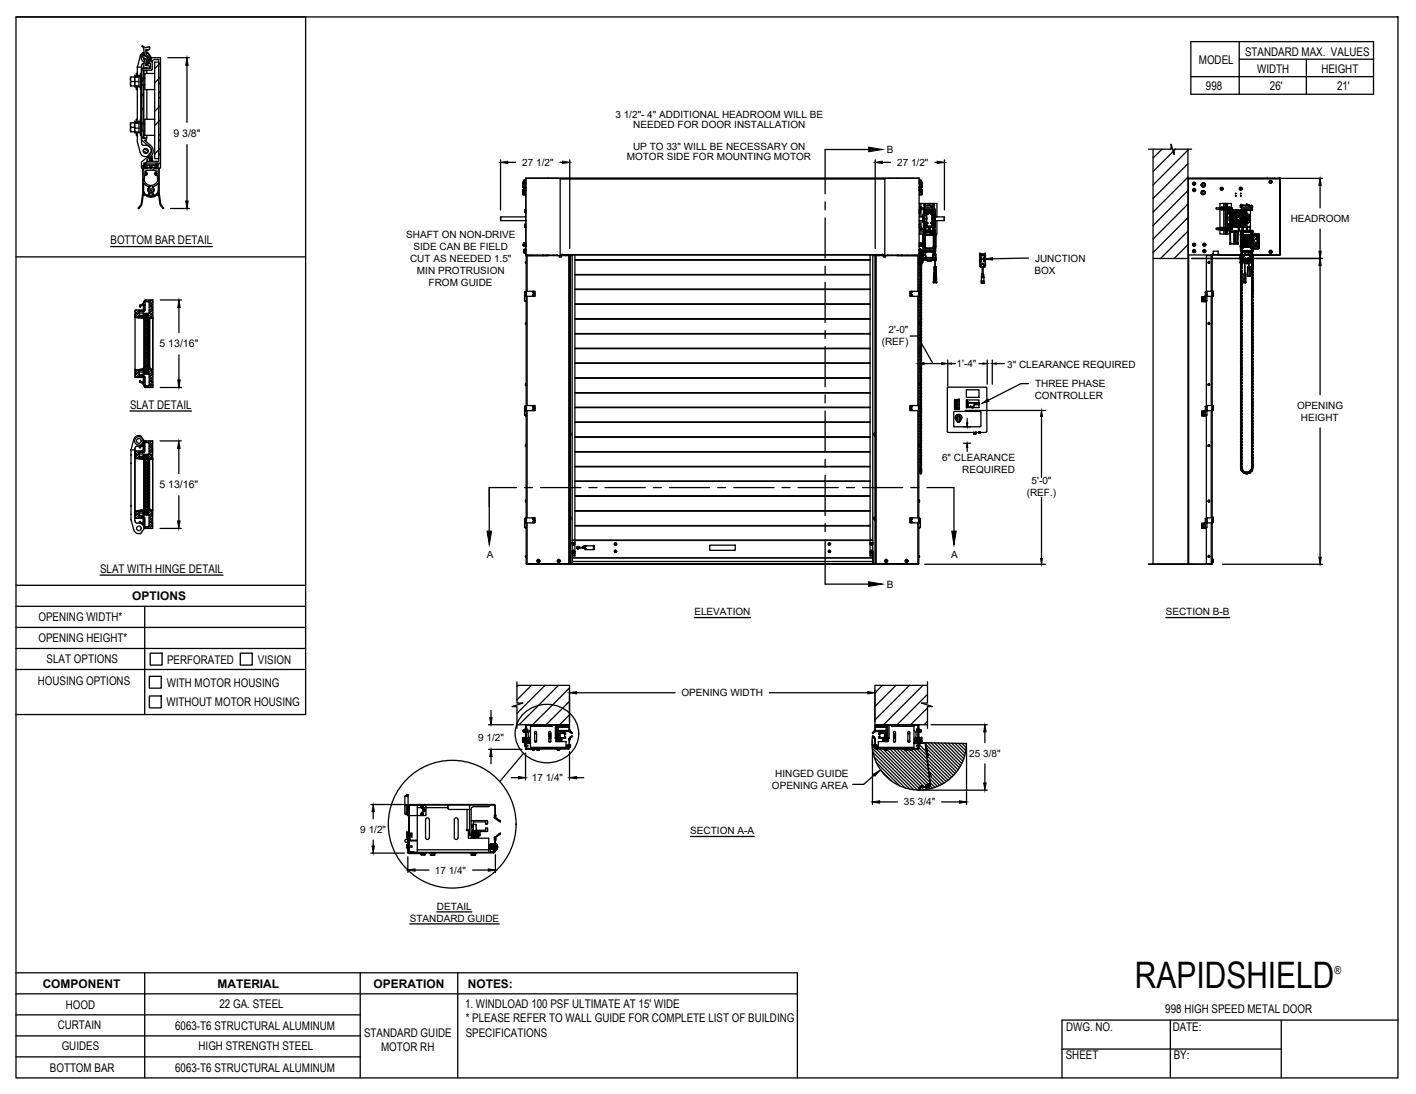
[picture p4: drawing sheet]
<svg xmlns="http://www.w3.org/2000/svg" width="279mm" height="216mm" viewBox="0 0 279 216" stroke-linecap="round" stroke-linejoin="round" font-family="sans-serif">
<defs><g id="words">
<text font-size="7.2" x="223.9" y="195">RAPIDSHIELD</text>
<g font-size="2.4">
<text x="245.7" y="11.1">STANDARD MAX. VALUES</text>
<text x="236.6" y="12.7">MODEL</text>
<text x="238" y="17.8">998</text>
<text x="248.1" y="14.4">WIDTH</text>
<text x="250.6" y="17.8">26'</text>
<text x="260.7" y="14.4">HEIGHT</text>
<text x="263.8" y="17.8">21'</text>
<text x="21.8" y="48.2">BOTTOM BAR DETAIL</text>
<text x="25.7" y="80.6">SLAT DETAIL</text>
<text x="19.7" y="113">SLAT WITH HINGE DETAIL</text>
<text x="26.1" y="118.4">OPTIONS</text>
<text x="7.6" y="122.6">OPENING WIDTH*</text>
<text x="7.6" y="126.8">OPENING HEIGHT*</text>
<text x="9.2" y="130.9">SLAT OPTIONS</text>
<text x="33" y="131">PERFORATED</text>
<text x="50.9" y="131">VISION</text>
<text x="7.5" y="135.1">HOUSING OPTIONS</text>
<text x="32.9" y="135.5">WITH MOTOR HOUSING</text>
<text x="32.9" y="139.4">WITHOUT MOTOR HOUSING</text>
<text x="8.4" y="195">COMPONENT</text>
<text x="42.9" y="195">MATERIAL</text>
<text x="73.7" y="195">OPERATION</text>
<text x="92.3" y="195">NOTES:</text>
<text x="11.4" y="203.1">CURTAIN</text>
<text x="13" y="199.1">HOOD</text>
<text x="34.6" y="203.2">6063-T6 STRUCTURAL ALUMINUM</text>
<text x="43.3" y="198.9">22 GA. STEEL</text>
<text x="91.8" y="198.9">1. WINDLOAD 100 PSF ULTIMATE AT 15' WIDE</text>
<text x="91.9" y="201.8">* PLEASE REFER TO WALL GUIDE FOR COMPLETE LIST OF BUILDING</text>
<text x="210.4" y="203.6">DWG. NO.</text>
<text x="229.9" y="199.8">998 HIGH SPEED METAL DOOR</text>
<text x="231.4" y="203.4">DATE:</text>
<text x="12.2" y="207.3">GUIDES</text>
<text x="39.2" y="207.2">HIGH STRENGTH STEEL</text>
<text x="71.8" y="204.6">STANDARD GUIDE</text>
<text x="75.2" y="207.4">MOTOR RH</text>
<text x="91.9" y="204.6">SPECIFICATIONS</text>
<text x="210.3" y="209.1">SHEET</text>
<text x="231.6" y="209">BY:</text>
<text x="9.8" y="211.5">BOTTOM BAR</text>
<text x="34.6" y="211.6">6063-T6 STRUCTURAL ALUMINUM</text>
</g>
<text font-size="2.2" x="263.3" y="192.1">®</text>
<g font-size="2.1">
<text x="34.2" y="27.1">9 3/8&quot;</text>
<text x="31.5" y="68.6">5 13/16&quot;</text>
<text x="31.5" y="96.4">5 13/16&quot;</text>
</g>
<g font-size="2">
<text x="121.4" y="23.2">3 1/2&quot;- 4&quot; ADDITIONAL HEADROOM WILL BE</text>
<text x="124.9" y="29.6">UP TO 33&quot; WILL BE NECESSARY ON</text>
<text x="124.9" y="25.3">NEEDED FOR DOOR INSTALLATION</text>
<text x="103" y="32.7">27 1/2&quot;</text>
<text x="123.7" y="31.6">MOTOR SIDE FOR MOUNTING MOTOR</text>
<text x="175" y="30.3">B</text>
<text x="177" y="32.7">27 1/2&quot;</text>
<text x="80.1" y="47">SHAFT ON NON-DRIVE</text>
<text x="254.7" y="43.8">HEADROOM</text>
<text x="80.9" y="51.8">CUT AS NEEDED 1.5&quot;</text>
<text x="81.6" y="49.4">SIDE CAN BE FIELD</text>
<text x="204.2" y="51.7">JUNCTION</text>
<text x="82.3" y="54.1">MIN PROTRUSION</text>
<text x="84.6" y="56.5">FROM GUIDE</text>
<text x="204.1" y="54">BOX</text>
<text x="175.3" y="65.6">2'-0&quot;</text>
<text x="174" y="68">(REF)</text>
<text x="188.7" y="72.5">1'-4&quot;</text>
<text x="198.7" y="72.6">3&quot; CLEARANCE REQUIRED</text>
<text x="204.2" y="76.4">THREE PHASE</text>
<text x="204.2" y="78.8">CONTROLLER</text>
<text x="255.9" y="80.7">OPENING</text>
<text x="256.7" y="83.1">HEIGHT</text>
<text x="185.9" y="91">6&quot; CLEARANCE</text>
<text x="189.9" y="93.3">REQUIRED</text>
<text x="203.5" y="95.5">5'-0&quot;</text>
<text x="202.6" y="97.9">(REF.)</text>
<text x="96" y="110.1">A</text>
<text x="187.7" y="110.1">A</text>
<text x="175" y="116.1">B</text>
<text x="137" y="121.5">ELEVATION</text>
<text x="230" y="121.5">SECTION B-B</text>
<text x="134.5" y="137.4">OPENING WIDTH</text>
<text x="94.3" y="146.2">9 1/2&quot;</text>
<text x="191.3" y="149.4">25 3/8&quot;</text>
<text x="104.9" y="154.2">17 1/4&quot;</text>
<text x="152.3" y="155.7">OPENING AREA</text>
<text x="153" y="153.3">HINGED GUIDE</text>
<text x="178.4" y="159">35 3/4&quot;</text>
<text x="71.1" y="164.4">9 1/2&quot;</text>
<text x="136.2" y="164.7">SECTION A-A</text>
<text x="85.8" y="172.4">17 1/4&quot;</text>
<text x="86.2" y="179.5">DETAIL</text>
<text x="80.9" y="181.9">STANDARD GUIDE</text>
</g>
</g></defs>
<!-- layer: STANDARD Z GUIDE MOTOR RH -->
<g fill="none" stroke="#000" stroke-width=".25">
<path d="M103.2 38.4h.1M103.2 36.1h.1M103.2 36.9h.1M103.2 38.4h.4M103.2 36.9h.4M103.2 37.6h.1M103.2 38.3v.1M103.2 37.6v.8M103.3 35.8v.2M103.3 36h.1M103.4 37.4h-.2l.1 .2M103.4 35.7h.1"/>
<path d="M103.4 37.3h.1M103.4 35.9v.1l.2-.1M103.4 36h.2M103.4 36.1h.1M103.4 37.5v.1M103.4 37.4h-.2M103.4 35.7v.4M103.4 37.4h.1M103.4 35.8l-.1 .2M103.4 35.7l.2 .1h-.2zM103.4 35.8v.1M103.4 36h.1"/>
<path d="M103.4 36v.1M103.4 37.3v.2M103.5 37.1h.1M103.5 37.3h-.1l.1 .1M103.5 37.5h.1M103.5 37.1v.4M103.5 37.3l.2 .2-.3-.2v.2M103.6 37.1v.1M103.6 37.1h.1M103.6 37.1v.3M103.6 37.4l-.1 .1M103.6 36.1h.1"/>
<path d="M103.6 37.4v.1M103.6 35.7h.1M103.6 38.4h.1M103.6 37.6h.1M103.6 36.9h.1M103.6 37.9h-.4v.4h.4h-.4v-.4h.4M103.6 37.6h-.4v.3M103.6 36.4h-.4v.2v.3h.4M103.6 36.1h-.4v.3M103.6 35.9v-.1v.2l-.2-.1M103.6 37.4l-.2 .1M103.6 37.5h.1"/>
<path d="M103.6 37.5v.1M103.6 37.6v.8h-.4M103.6 36.1v.8h-.4v-.8M103.6 36.1h-.2M103.6 35.7v1.2h.2M103.6 37.4v1M103.6 35.9h.1M103.6 37.6h.2M103.6 38.4h.2M103.6 36.9h.2M103.7 37.3h-.1l.1-.2h-.2v.2h.2M103.7 37l-.2 .1"/>
<path d="M103.7 37.1h-.1M103.7 36.9v.7M103.8 35.3v15M103.8 35.6v.6M103.8 35.2h77.6M109.9 35.2l-6.1-.1v15.2h6.2v.1M109.9 35.2h65.3M110.5 35.2v15l64.1 .1v-15.1M110.5 35.3h64.1M175.2 35.2l6.2-.1v15.2h-6.3v.1M181.4 35.6v.6M181.4 37.6h.1"/>
<path d="M181.4 38.4h.1M181.4 37.3h.1l-.1-.2h.2v.2h-.2M181.4 37l.2 .1M181.4 37.1h.1M181.4 36.9v.7M181.4 37.5h.1M181.4 35.9h.1M181.4 36.1h.1M181.4 35.7h.1M181.5 36.1h.1M181.5 35.7h.1M181.5 35.9v-.1v.2l.2-.1"/>
<path d="M181.5 35.9v.1l.2-.1M181.5 36h.2M181.5 37.5h.1M181.5 37.4h.2v.2M181.5 37.5v.1M181.5 36.1h.2M181.5 37.6h.1M181.5 38.4h.1M181.5 35.7v1.2h-.1M181.5 37.4v1M181.5 37.9h.4v.4h-.4h.4v-.4h-.4M181.5 37.6h.4v.3"/>
<path d="M181.5 36.4l.4 .2v.3h-.4M181.5 36.1h.4v.3v-.3zM181.5 35.7l.2 .1h-.2zM181.5 37.6v.8h.4M181.5 36.1v.8h.4v-.8M181.5 35.7h.2v.1h-.2zM181.5 37.4v.1M181.5 37.1v.1M181.5 37.1h.1M181.5 37.1l.1 .4M181.6 37.1h.1M181.6 37.3h.1l-.1 .1"/>
<path d="M181.6 37.1v.4M181.7 35.8v.1M181.7 36h.1M181.7 37.3v.3v-.3l-.3 .2 .2-.2M181.7 36v.1M181.7 37.4h.2v.2M181.7 35.7h.1M181.7 37.3h.1M181.7 36.1h.1M181.7 37.4h.2M181.7 35.7v.4M181.7 37.4h.1"/>
<path d="M181.7 35.8h.1M181.8 35.8v.2M181.8 35.8h.1M181.9 37.6h.1M181.9 36.1h.1M181.9 37.6v.8M181.9 38.4h.1M181.9 36.9h.1M181.9 38.4h-.4M181.9 36.9h-.5M226.6 29.4h4.5v-.9l.6 2v-1.1h3.4M227.5 29.4v82"/>
<path d="M229.3 29.4l-1.8 1.8M231.5 29.9l-4 3.9M231.9 29.4l-.2 .3M234.4 35.2h.1M234.4 35.2h18.1M234.4 29.4v82M234.4 29.6l-6.9 6.9M234.4 32.3l-6.9 6.9M234.4 35l-6.9 6.8M234.4 37.6l-6.9 6.9M234.5 35.2v15.1h4.7M234.5 35.2h18z"/>
<path d="M234.5 35.2h.1M235.8 36.2h.1M235.8 37.5h.1M235.8 37.5v.1M235.8 37.5l-.2-.2-.2 .2 .2 .2 .2-.2M235.8 36.2l-.2-.2-.2 .2 .2 .3 .2-.2M237 36.6l.2 .2M237 38.2l.2 .2M237.1 37.7l-.1 .4M237.1 36.2l-.1 .3M237.2 36.8v.1M237.2 38.4h.1"/>
<path d="M237.5 37.6l-.3 .1M237.5 36.1h-.3M237.6 37.6l.2 .3M237.6 36.9h-.3M237.6 36.1l.2 .3M237.7 38.3l-.3 .1M237.8 37.9l-.1 .4M237.8 36.5l-.1 .3M250 35.2h.1M250.9 35.9h.1M250.9 35.9l-.2-.3-.2 .2 .2 .3 .2-.2M251.2 35.2h-16.7h18"/>
<path d="M251.5 35.2h.1M252.4 35.2l.1 .2M252.5 35.2h.1M252.5 35.2v.1M252.5 35.2l.1 .1M252.6 35.3h.1M252.6 35.3v15v-15M252.6 35.3l-.1 14.9M98.8 42.8v.7h5M103.2 48.4h.1M103.2 48.4l.1 .1M103.3 48.2h-.1"/>
<path d="M103.3 48.2h.1M103.3 48.4h.1M103.3 48.2v.3M103.3 49.6v.2M103.3 49.6h.1M103.3 49.8h.1M103.4 48.4v.1l.2-.1M103.4 48.5h.1M103.4 49.5h.1M103.4 49.9h.1M103.4 48.1h.1M103.4 49.5v.4h.2"/>
<path d="M103.4 48.1h.2M103.4 48.5h.2M103.4 49.4h.2M103.4 48.1v.4M103.4 49.6h.1M103.4 49.4h.4M103.4 48.1h.2v.2h-.2zM103.4 48.3v.1M103.4 49.5h.2v.1l-.2 .1zM103.4 49.7v.2h.2v-.2M103.4 49.4h.1M103.5 59.4l.1 .1 .2-.1"/>
<path d="M103.5 57.7h.3M103.5 58.5h.3M103.5 57.7v1.7h.3M103.5 44.4h.1M103.5 44.8h.1M103.5 44.8h.2M103.5 41.6h.1M103.5 41.6h.2M103.5 41.9l.2 .1M103.5 41.5v.5M103.5 44.5v.2h.2M103.5 44.4v.4"/>
<path d="M103.5 41.6v.2h.2M103.5 41.8v.1M103.5 41.5h.1M103.5 44.7v.1M103.6 48.1h.1M103.6 49.9h.1M103.6 49.4h.1M103.6 49.4v.1M103.6 48.5h.1M103.6 49.5h.1M103.6 57.7v.8h1.9M103.6 48.5h-.2"/>
<path d="M103.6 48.1l.1 .4M103.6 49.4l.1 .5M103.6 49.7h.1M103.6 48.4h.1M103.6 49.8h.1M103.7 59.5h.1M103.7 51.9h.1M103.7 44.4h-.2l.2 .1M103.7 41.5l-.2 .1M103.7 48.1h-.3M103.7 51.7v.2M103.7 51.9l.1 .1"/>
<path d="M103.7 57.6l-.2 .1M103.8 42.8h-5v.7M103.8 41.4v.7M103.8 44.3v.6M103.8 48v.6M103.8 49.3v.7M103.8 59.4h.1M103.8 51.7l-.1 .1h.1M103.8 59.4v.1M103.8 51.7v.2l-.1-.1M103.8 50.4v7.1M103.8 58.5v21.5"/>
<path d="M103.9 50.3v.1M103.9 57.5v1M104 58.5v21.5M104 50.3v7.2M104.4 50.3v.1M104.7 50.3v.1M105.1 50.3v.1M105.6 57.5h-1.8v1M105.6 57.6l-.1 .9M106 50.3v.1M107.1 50.3v.1M107.3 50.3v.1"/>
<path d="M107.8 50.3v.1M108.2 50.3v.1M109.2 50.3v.1M109.9 50.3v.1M110.3 50.6h.5l-.4 .1zM110.5 50.3h64.1M110.9 50.3l.1 .1M111 50.3h.1M111 50.4h.1M111.6 50.3v.1M111.7 50.3v.1M111.9 50.3v.1"/>
<path d="M112.2 50.3v.1M112.2 50.4v60.8M112.4 50.4v61M112.5 50.4v35.1M112.6 50.4v35.1M112.9 50.3v57M112.9 50.4l-9.1 .1M113.4 50.3v59.4h-.5M113.4 51.3h58.3M113.4 54.2h58.3M113.4 57.1h58.3M171.7 50.3v59.4h.5"/>
<path d="M172.2 50.3v57M172.2 50.4l9.2 .1M172.7 50.4v61M172.9 50.4v60.8M173 50.3v.1M173.2 50.3v.1M173.4 50.3v.1M173.5 50.3v.1M174.2 50.3l-.1 .1M174.2 50.3h.1M174.3 50.6h.5l-.4 .1zM174.9 50.3v.1"/>
<path d="M175.2 50.3v.1M176 50.3v.1M177 50.3v.1M177.3 50.3v.1M177.9 50.3v.1M178 50.3v.1M178.1 50.3v.1M179.1 50.3v.1M179.5 57.6l.1 .9M179.5 57.5h1.9v1M179.6 58.5h2l-.1 .1M179.6 57.9l.2 .1z"/>
<path d="M180.1 50.3v.1M180.4 50.3v.1M180.7 50.3v.1M181.1 50.3v7.2M181.1 58.5v21.5M181.2 50.3v.1M181.2 57.5v1M181.3 58.5l.3 .1-.1 .1M181.3 51.7v.3M181.3 50.4v7.1M181.3 58.5v21.5M181.3 59.4h.3"/>
<path d="M181.3 52h.1M181.3 59.4l.2 .1 .1-.1M181.3 51.7l.1 .1h-.1M181.3 51.9h.1M181.3 59.4v.1M181.3 59.4h.1M181.4 41.4v.7M181.4 44.3v.6M181.4 48v.6M181.4 49.3v.7M181.4 57.7h.2M181.4 42.8h.7"/>
<path d="M181.4 40.2h3.5v2.6M181.4 46.2h.7M181.4 43.5h.7M181.4 49.4h.3M181.4 57.6l.2 .1M181.4 50l-.1 .3M181.4 51.8l-.1 .1M181.4 51.7h.1M181.4 59.5h.1M181.4 51.7v.2M181.4 51.9h.1M181.4 59.5h-.1"/>
<path d="M181.4 44.4l.2 .1zM181.4 44.7l.2-.1zM181.4 41.5l.2 .1M181.4 49.7h.1M181.4 48.4h.1M181.4 42h.2M181.4 49.3v.6M181.4 49.5h.1M181.4 48.1h.3M181.4 49.8h.1M181.4 51.5h.1M181.4 51.5l.1 .2"/>
<path d="M181.4 51.5l.1 .1M181.5 51.6l.2-.7-.2 1M181.5 51.9h.1M181.5 51.9h.4M181.5 49.5h.1M181.5 49.9h.1M181.5 49.4h.1M181.5 48.5h.1M181.5 49.7v.2M181.5 52h.1M181.5 51.9h.2M181.5 49.9v1.3z"/>
<path d="M181.5 51.9v.1M181.5 51.1h.1M181.5 50.9v.2M181.5 50.6v.1M181.5 50.9h.1M181.5 49.7l.2 .2M181.5 48.1h.1M181.5 48.1h.2M181.5 48.5h.2M181.5 44.9v.6M181.5 40.2v1.3v-.7M181.5 42v.8"/>
<path d="M181.5 43.5v.9M181.5 44.8v1.4M181.5 48.1l-.1 .4M181.5 57.7v.8M181.5 49.4v.1M181.5 48.1h.2v.2h-.2zM181.5 48.3v.1M181.5 49.5h.2v.2l-.2-.1zM181.5 49.7h.1M181.5 51.1l-.1 .4zM181.5 49.5v.2M181.5 49.4l.2 .1"/>
<path d="M181.5 49.7v.2h.2v-.2M181.5 50h.2M181.5 51.1v-1.2l-.1 1.6M181.5 52v-.1v.1M181.5 50.7l.1 .1M181.5 40.9v.5M181.5 45h.1M181.5 50.7h.1M181.5 50h.1M181.5 50.6h.1M181.5 50.1h.1M181.5 55l.1-.1 .2 .1"/>
<path d="M181.5 55.2l.1 .2 .2-.2M181.5 56.3l.1-.2 .2 .2M181.5 56.5l.1 .1 .2-.1M181.5 55.8l.1 .2M181.5 57.7l.1 .1M181.5 57.1l.1 .1M181.5 58.9l.1 .1M181.5 58.3l.1 .1M181.5 59.5l.2 .1M181.5 50.9l.1 .1M181.5 52.2l.1 .1M181.5 52.8l.1 .1"/>
<path d="M181.5 53.4l.1 .1M181.5 54l.1 .1M181.5 54.6l.1 .2 .2-.2M181.6 50.4v.1M181.6 44.5v.3h-.2h.2M181.6 57.5h.1M181.6 57.4v.3M181.6 56.9h.1M181.6 58.7h.1M181.6 58.6v.3M181.6 58.1h.1M181.6 58v.3"/>
<path d="M181.6 59.9h.1M181.6 59.9v.3M181.6 59.3h.1M181.6 59.2v.3M181.6 53h.1M181.6 52.4h.1M181.6 50.1h.1M181.6 50.7h.1M181.6 52h.1M181.6 52v.2M181.6 53v.4M181.6 50.1v.1"/>
<path d="M181.6 49.9l-.1 .1M181.6 44.4v.1M181.6 44.5v.1M181.6 44.8h.1M181.6 41.6v.2h-.2M181.6 41.8v.2zM181.6 53.7h.1M181.6 54.4h.1M181.6 55.6h.1M181.6 56.2h.1M181.6 56.8h.1M181.6 58h.1"/>
<path d="M181.6 59.2h.1M181.6 44.4v.4M181.6 56.8v.3M181.6 53.7v.3M181.6 41.5h.1M181.6 53.2h.1M181.6 52.4v.4M181.6 52.6h.1M181.6 50.1v.2M181.6 50.7v.3M181.6 54.4v.2M181.6 54.9v.3"/>
<path d="M181.6 55.6v.3M181.6 56.2v.3M181.6 55h.1M181.6 56.3h.1M181.6 53.8h.1M181.6 51.9h.1M181.6 49.9h.1M181.6 41.5v.5M181.6 44.5h.1M181.6 45.4h.1M181.6 45h.1M181.6 41h.1"/>
<path d="M181.6 41.3h.1M181.6 41.3h.2M181.6 44.5h-.2M181.6 41.6h-.2M181.6 50.9h.1M181.6 44.4h.1M181.6 41.6h.1M181.6 41.9v.1M181.6 45v.4M181.6 50.5h.1M181.6 50.5v.1M181.6 50h.1"/>
<path d="M181.6 50.6h.1M181.6 50.4l.1 .4M181.6 50.6l-.1 .1M181.6 50.3l.1 .2M181.6 55l.1 .6M181.6 54.4l.1 .6M181.6 57.7h.1M181.6 58.9h.1M181.6 58.3h.1M181.6 59.5h.1M181.6 52.2h.1M181.6 53.4h.1"/>
<path d="M181.6 45h.2v.2h-.2zM181.6 45.2v.2l.2-.1M181.6 45h.2M181.6 41.1h.2v.2h-.2zM181.6 41v.1M181.6 41l.2 .1M181.6 50.2h.1M181.6 53l.1 1M181.6 45.4h-.1M181.6 58.8v.1M181.6 55.2v.1M181.6 56.5h.1"/>
<path d="M181.6 55.8v.1M181.6 57.1h.1M181.6 58.9v.1M181.6 59.5v.1M181.6 53.2l.1 .1M181.6 52.6l.1 .1M181.6 52.8h.1M181.6 53.9v.1M181.6 54.5l.1 .1M181.6 56.4h.1M181.6 57.6h.1M181.6 58.2v.1"/>
<path d="M181.6 59.4v.1M181.6 54h.1M181.6 54.6l.1 .1M181.6 52.9l-.1 .1M181.6 52.3l-.1 .1M181.6 55.5l-.1 .1M181.6 57.3l-.1 .2M181.6 56.7l-.1 .2M181.6 58l-.1 .1M181.6 59.8l-.1 .1M181.6 59.2l-.1 .1M181.6 52.4l-.1 .2"/>
<path d="M181.6 53.6l-.1 .1M181.6 54.2l-.1 .1M181.6 54.8l-.1 .1M181.6 55.4l-.1 .2M181.6 56l-.1 .2M181.6 56.6l-.1 .2M181.6 57.3l-.1 .1M181.6 57.9l-.1 .1M181.6 53l-.1 .2M181.6 59.1l-.1 .1M181.6 59.7l-.1 .1M181.6 53.7l-.1 .1"/>
<path d="M181.6 54.3l-.1 .1M181.6 55.2l.1 .4M181.6 55.8l.1 .5M181.6 57l.1 .5M181.6 52.5v.1M181.7 57.4v.1M181.7 57.6v.4M181.7 52.6v.2M181.7 50.1l-.1 .2M181.7 50l-.1 .1M181.7 50.1h-.1M181.7 53.3v.1"/>
<path d="M181.7 59.5v.3M181.7 58.9v.3M181.7 58.2v.5M181.7 57.1v.1M181.7 57.5h.1M181.7 55.9h.1M181.7 54.7h.1M181.7 54v.4M181.7 54h.1M181.7 52.8l-.1 .4M181.7 52.2v.3M181.7 50.3h.1"/>
<path d="M181.7 50v.2M181.7 49.5h.1M181.7 52v.2M181.7 57.4l.1 .1M181.7 52.6h.1M181.7 53.3h.1M181.7 54.6h.1M181.7 55.8h.1M181.7 56.4h.1M181.7 57h.1M181.7 57.6h.1M181.7 58.2h.1"/>
<path d="M181.7 58.8h.1M181.7 59.5h.1M181.7 52h.1M181.7 50.6h.1M181.7 57.8h.1M181.7 59.8h.1M181.7 59.2h.1M181.7 59h.1M181.7 58.6h.1M181.7 58.4h.1M181.7 57.4h.1M181.7 56.8h.1"/>
<path d="M181.7 55.5h.1M181.7 54.3h.1M181.7 54.1h.1M181.7 52.3h.1M181.7 52.1h.1M181.7 49.9l-.1 .1M181.7 55.9l-.1 1.2M181.7 57.2l-.1 2.3M181.7 59.8l-.1 .4M181.7 57.2h.1M181.7 55.2v.1M181.7 57.7h.1"/>
<path d="M181.7 58.1h.1M181.7 56.5h.1M181.7 55.8v.1M181.7 57.1h.1M181.7 58.3h.1M181.7 59.5v.1M181.7 53.9h.1M181.7 59.4h.1M181.7 59.9h.1M181.7 58.9h.1M181.7 58.7h.1M181.7 56.9h.1"/>
<path d="M181.7 55.6h.1M181.7 54.6v.1M181.7 54.4h.1M181.7 53.4h.1M181.7 53.8h.1M181.7 52.8h.1M181.7 53.2h.1M181.7 52.2v.1M181.7 52.2h.1M181.7 50.7v.1M181.7 50.1h.1M181.7 56.4v.1"/>
<path d="M181.7 55.2h.1M181.7 52l-.1 .1M181.7 49.4v.1M181.7 48.3v.2l-.2-.1M181.7 48.1h.1M181.7 49.7v.1M181.7 50.3v.1M181.7 57.7v.1v-.1M181.7 58.9v.1M181.7 58.3v.1M181.7 54v.1M181.7 50.9h.1"/>
<path d="M181.7 51.9h.2M181.7 49.5v.2M181.7 49.7h.1M181.7 50.2v.1M181.7 50.4h.1M181.7 50h.1M181.7 49.8h.1M181.7 55h.1M181.7 56.2v.1M181.7 56.8l-.1 .1M181.7 58.7h-.1M181.7 59.9h-.1"/>
<path d="M181.7 50.7h.1M181.7 49.9h.1M181.7 49.4h.1M181.7 48.5h.1M181.7 48.5h-.2M181.7 49.9h-.2M181.7 59.8v.2M181.7 59.2v.2M181.7 49.6h.1M181.7 54.5v.1M181.7 55.1v.1M181.7 58.2v.1"/>
<path d="M181.7 53.9v.1M181.7 51.9v.2M181.7 49.4v.5h-.2M181.7 48.1v.4M181.7 48.2h.2M181.7 48.4h.2M181.7 50.2h.1M181.7 54.3v.2M181.7 54.9v.2M181.7 55.5v.2M181.7 56.4v.2M181.7 56.8v.1"/>
<path d="M181.7 57.4v.3M181.7 58v.1M181.7 58.6v.1M181.7 58.8v.1M181.7 59.4v.1M181.7 49.4h.2M181.7 59.3h-.1M181.7 59.3h.1M181.7 52.5v.1M181.7 58.5l.1 .1M181.7 55.5l.1 .4M181.7 56.7l.1 .4"/>
<path d="M181.7 58.6l.1 .1M181.7 58l.1 .1M181.7 59.8l.1 .1M181.7 59.2l.1 .1M181.7 52.4l.1 .2M181.7 53.6l.1 .1M181.7 54.2l.1 .1M181.7 54.8l.1 .1M181.7 55.4l.1 .2M181.7 56l.1 .2M181.7 56.6l.1 .2M181.7 57.3l.1 .1"/>
<path d="M181.7 57.9l.1 .1M181.7 59.1l.1 .1M181.7 59.7l.1 .1M181.7 53.7l.1 .3M181.7 54.3l.1 .3M181.7 52.9l.1 .1M181.7 52.3l.1 .1M181.7 50l.1 .1M181.7 53.3v.5M181.7 52.6v.3M181.7 52.9v.3M181.7 49.8v.2"/>
<path d="M181.7 59.6h.1M181.7 40.2v.8M181.7 41.3v1.5M181.7 43.5v1.5M181.7 45.4v.8M181.7 49.5v.1M181.7 50.1v.5M181.7 54.1v.3M181.7 54.6v.4M181.7 56.4v.5M181.7 57.6v.5M181.7 58.8v.5"/>
<path d="M181.7 59.5v.4M181.7 52v.6M181.7 53.2v.1M181.7 52.6v.1M181.8 50.3l-.1 .1M181.8 50.1h.1M181.8 57.7h.1M181.8 58.9h.1M181.8 58.3h.1M181.8 59.5h.1M181.8 52.4h.1M181.8 50.3h.1"/>
<path d="M181.8 52.2h.1M181.8 50.6h.1M181.8 50.1v.2M181.8 52.4v.1M181.8 53.4h-.1M181.8 49.8h-.1M181.8 50h-.1M181.8 49.6v.4M181.8 50.4v.1M181.8 51.9v.1M181.8 49.8h.1M181.8 45.2v.1"/>
<path d="M181.8 41v.3M181.8 58.6h.1M181.8 53.7h.1M181.8 54.4h.1M181.8 54.9h.1M181.8 55.6h.1M181.8 56.2h.1M181.8 56.8h.1M181.8 58h.1M181.8 59.2h.1M181.8 49.6h.1M181.8 45h.1"/>
<path d="M181.8 41.3h.1M181.8 59.9h.1M181.8 57.4h.1M181.8 50.4l-.1 .1M181.8 52h.1M181.8 49.8l-.1 .1M181.8 50.4h.1M181.8 45.4h.1M181.8 41h.1M181.8 56.3h.1M181.8 56.3v.2M181.8 57.4v.3"/>
<path d="M181.8 57.5h.1M181.8 57.5v.2M181.8 58.6v.3M181.8 58.7h.1M181.8 58.7v.2M181.8 58.1h.1M181.8 58.1v.2M181.8 59.9v.3M181.8 59.3h.1M181.8 59.3v.2M181.8 53h.1M181.8 53v.1"/>
<path d="M181.8 52v.2M181.8 52.6h.1M181.8 52.6v.2M181.8 53v.4l-.1-.4M181.8 45v.4M181.8 41.1h.1M181.8 55v.2M181.8 49.6v.2M181.8 50.1v.3M181.8 52.4v.4M181.8 53.7v.3M181.8 54.4v.2"/>
<path d="M181.8 54.9v.3M181.8 55.6v.3M181.8 56.2v.3M181.8 56.8v.3M181.8 58v.3M181.8 59.2v.3M181.8 49.7h.1M181.8 45.3h.1M181.8 55.8l-.1 .2M181.8 57.7l-.1 .1M181.8 57.1l-.1 .1M181.8 58.9l-.1 .1"/>
<path d="M181.8 58.3l-.1 .1M181.8 59.5l-.1 .2M181.8 52.2l-.1 .1M181.8 52.8l-.1 .1M181.8 53.4l-.1 .1M181.8 54l-.1 .1M181.8 51.9l.1 .1M181.8 49.6v.8M181.8 49.8v.2M181.9 48.2v.3M181.9 49.4v.3M181.9 48.2h.1"/>
<path d="M181.9 49.4v.1M181.9 51.5h.1M181.9 51.9h.1M181.9 49.6h-.1M181.9 51.5l-.2-.6 .2 .7M181.9 49.6v.7M181.9 51.5v.5M181.9 49.6h.1M181.9 52h.1M181.9 48.4v.1M181.9 49.7h.1M181.9 49.6v.6"/>
<path d="M181.9 51.8v.2zM181.9 50.2h.1M181.9 41v.3M181.9 45v.3M181.9 45v.1M181.9 41h.1M181.9 49.9v.2M181.9 50.2l-.4 .9M181.9 50.2l.1 1.6M181.9 41.3h.1M181.9 45.3h.1M181.9 50.1h.1"/>
<path d="M181.9 50.1l-.4 1M181.9 50.1h.2M182 50l-.1 .2M182 50h.1M182 50l-.1 .1M182 51.8h.1M182 50v1.8M182 50l.1 .2M182.1 46.4h.1h-.1M182.1 46.4h.3M182.1 48.7h.1M182.1 51.8h-.2h.1"/>
<path d="M182.1 51.8h.1M182.1 50.3v1M182.1 50.1h.1M182.1 51.5h.1M182.1 50.3v.1M182.1 48.8v.7M182.1 51.3v.2M182.1 51.2h.1M182.1 50.4v.8M182.1 50.1v.3M182.1 46.4h.2M182.1 46.4h.1"/>
<path d="M182.1 48.8h.3M182.1 50.3h.1M182.1 51.2v.1M182.1 48.7v.1M182.1 49.4h.1M182.1 49.4h2.5M182.1 49.5h.1M182.1 46.4v2.3h.1M182.1 42.6h.1M182.1 43.7l.1 .1M182.1 43.7h.1M182.1 42.6v1.1"/>
<path d="M182.1 42.7l-.3 .1M182.2 42.6h-.1M182.2 50.3v.7M182.2 50.3l.4 .2M182.2 50.3l-.1 .1M182.2 42.6v1.2M182.2 42.6h.1M182.2 43.8h.1M182.2 51.1h.1M182.2 43.9v.1M182.2 42.4h.1M182.2 49.7h.1"/>
<path d="M182.2 50.3h.1M182.2 50.2h.1M182.2 50.2v.1M182.2 46.4h.1M182.2 45.8h2.4M182.2 43.9v-1.5v1.6M182.2 45.6h.1M182.2 45.6h.4M182.2 51v.1M182.2 45.6v.2M182.2 49.5v.7M182.2 45.8l-.1 .6"/>
<path d="M182.2 51h.1M182.2 45.6v.1M182.2 50.3v-.1v.1M182.2 45.8h2.3M182.2 45.8h.1M182.2 51.1l-.1 .1M182.2 49.7v.6M182.2 44.5h.1M182.2 44.8h.1M182.2 51v.3h.5M182.2 51v.2M182.2 51.1l.5 .1"/>
<path d="M182.2 51.2h.1M182.2 45.6h.8M182.2 45.7h.8M182.3 41.4v.1M182.3 51h.1M182.3 51h-.1M182.3 46.4h.1M182.3 46.4h-.2h.1v2.3h.2M182.3 46.1v.3h.1M182.3 45.7h.7M182.3 45.6h.1M182.3 51.2h.1"/>
<path d="M182.3 45.7h.1M182.3 41.4h2.2M182.3 51.2h.4M182.3 51h.4M182.3 50.9h.4M182.3 45.6v.1M182.3 51v.2M182.3 49.7h.1M182.3 41.5h.1M182.3 50.4h.1M182.3 48.8h.1M182.3 44.7v.1"/>
<path d="M182.3 41.6v2.9M182.3 41.6v.4M182.3 43.9v.5M182.3 49.7h.2M182.3 44.7h.1M182.3 49.7v.7M182.3 42.1v.3zM182.3 43.9v.3zM182.3 44.4v.3M182.3 41.6h1h-.4M182.3 41.6h.1M182.3 42.1v.4"/>
<path d="M182.3 42.1h.1M182.3 44.5h.1M182.3 44.4h.1M182.3 42.5h.3zM182.3 42h.1M182.3 43.9l.4 .1M182.3 44.8h.1M182.3 44.4v.1M182.3 41.1v.3M182.3 41.1h.1M182.3 49v.1M182.3 46.4h-.2h.3"/>
<path d="M182.3 43.9h.1M182.3 42.5v1.4M182.3 43.1h.1M182.3 43.1l.1 .1M182.3 42h.3l.1 .2M182.3 43.8h.1M182.3 44.3h.1M182.3 42h.4M182.3 44.3v.1M182.3 49h.1M182.3 49h.2M182.3 41.1h2.1"/>
<path d="M182.3 44h.3M182.3 44.3h.3M182.3 42.3h.3M182.3 44.8l.1 .1M182.3 41.6h.5M182.3 41.5v.1M182.3 42v.1M182.4 41l-.1 .1M182.4 41l2 .1M182.4 40.5l.1 .1M182.4 40.5h.1M182.4 46.4h.1"/>
<path d="M182.4 46.1h.3M182.4 43.2h.4M182.4 43.2h.1M182.4 43.1v.1M182.4 42.5h.1M182.4 43.8h.2l.1 .2M182.4 43.8h.1M182.4 43.1h.1M182.4 46.1h.1M182.4 49.1h.1M182.4 42.5h.2M182.4 41.5h.1"/>
<path d="M182.4 42.5v.6M182.4 43.2v.6M182.4 43.8h.2M182.4 43.1h.4M182.4 40.4h.1M182.4 48.8h.1M182.4 46.4h-.3v2.3M182.4 40.4v.1M182.4 48.7v.1M182.4 44.8h.1M182.4 48.9l.2 .2h1.6M182.4 49h.1"/>
<path d="M182.4 48.8h-.1v.2h.1M182.4 45.6h-.2M182.4 44.8v.8M182.4 46.1v.3M182.4 44.8v.1M182.4 45.6h.1M182.4 44.9h.2M182.4 41.5v.1M182.5 46.4v2.7l1.8-.1v-2.6M182.5 46.4h1.8M182.5 46.4l-.1 2.6M182.5 40.5l-.1 .1"/>
<path d="M182.5 46.1h.2l-.1 .1M182.5 46.1h.1M182.5 46.1h-.1M182.5 40.6h.1M182.5 46.5v2.3M182.5 40.4h.1M182.5 40.4v.1M182.5 49.1h.1M182.5 48.8l.1 .1M182.5 46.5h.1M182.5 48.8h.1M182.5 44.4h.1"/>
<path d="M182.5 49.7l.1 .1M182.5 45.7h.1M182.5 49.7h.1M182.5 49.7h1.7M182.5 49.7h.3M182.5 44.4h-.2M182.5 44.4l.3 .1M182.6 45.7h-.1M182.6 46.5h-.1M182.6 46.2l-.2 .2M182.6 46.4l-.1 .1M182.6 48.9v.1"/>
<path d="M182.6 46.2l1.6 .1zM182.6 45.7h.2M182.6 45.6l.2 .1M182.6 45.7h.1M182.6 41.6h.1M182.6 44.8h.1M182.6 45.6h.6M182.6 45.6v.1M182.6 46.2v.1M182.6 46.5h.1M182.6 42.4v-.3v.3M182.6 43.9v.3z"/>
<path d="M182.6 44.2h.1M182.6 42.4h.1M182.6 44.2h-.3M182.6 42.4v.1M182.6 43.8h.1M182.6 49.8h.1M182.6 50.4l.1 .4zM182.6 42h.1M182.6 42l.1 .1h-.4M182.6 44.3h-.3M182.6 42.5h-.2M182.6 41.5h-.4v4.1"/>
<path d="M182.6 43.8h-.2M182.6 49.8v.6M182.6 44.3h.1M182.6 40.5l-.1 .1M182.6 40.5h.5M182.6 46.4v.1M182.6 49h.1M182.6 44.3v.1M182.6 40.5v.1M182.6 41.5h.1M182.6 44.4l.1 .1M182.6 40.6h.1"/>
<path d="M182.6 44.8l.1 .1M182.6 44.4h.1M182.6 48.9h1.5M182.7 51.3l1.3 .1M182.7 51.3h.1M182.7 44.8h.1M182.7 44.3h.1M182.7 44.3l-.1 .1M182.7 51.3h1.4M182.7 44.9v.8M182.7 46.3l-.1 .1M182.7 51.4h.1"/>
<path d="M182.7 51h.1M182.7 50.9h.1M182.7 50.8v.1M182.7 46.4h.1M182.7 46.4h1.3l.2 .1v2.3l-.2 .2h-1.3l-.1-.2v-2.3zM182.7 46.3v.1M182.7 45.7h.1M182.7 44.9h.1M182.7 44.1h.1M182.7 44v.1M182.7 42.2h.3M182.7 44.6h.1"/>
<path d="M182.7 44.7h.1M182.7 44.7v.1M182.7 42.5h.1M182.7 51v.2M182.7 44.6v.1M182.7 46.3h1.3M182.7 49h1.3M182.7 42.5h-.1M182.7 49.8h.1M182.7 50.8h1.4v.1h-1.3zM182.7 51.2h.1M182.7 51.2l-.1 .1"/>
<path d="M182.7 42.3v.2h-.4M182.7 44.1v.2h-.4M182.7 42.3h.1M182.7 42.2v.1M182.7 44h.1M182.7 44.1l-.1 .1M182.7 42.3v.1M182.7 42.2h.1M182.7 44.2l-.1 .1M182.7 42.4v.1M182.7 42h.2M182.7 43.9h.1"/>
<path d="M182.7 43.8v.1M182.7 43.8h.1M182.7 42.1v.1M182.7 50.9l.1 .3-.1 .1M182.7 50.9v.1M182.7 44.1h.2M182.7 42.3h.2M182.7 44h.2M182.7 42h.1M182.7 44.5h.1M182.7 44.5v.1M182.7 42.4h.1"/>
<path d="M182.7 44.2h.1M182.7 43.9v.1M182.7 44.1v.1M182.8 44.5h.1M182.8 45.7h.1M182.9 45.6h.1M182.8 43.2h-.5M182.8 43.2h-.4M182.8 43.1h.1M182.8 49.7l-.1 .1M182.8 44.8h.1M182.8 44.8l.4 .1"/>
<path d="M182.8 44l-.1 .1M182.8 42.2l-.1 .1M182.8 44h.1M182.8 49.7h1.2M182.8 44h.2M182.8 42.3h.2M182.8 44.1h.1M182.8 41.6h.1M182.8 44.9h-.1v.7M182.8 42.4h.1M182.8 42.3v1.5M182.8 44.3l.1 .2"/>
<path d="M182.8 43.8l-.1 .1M182.8 42.3h.1M182.8 42h.1M182.8 42h-.1M182.8 44.3h.1M182.8 43.8h.1M182.8 43.2h.1M182.8 41.6h-.5v.4h.4M182.8 41.6v.4M182.8 42.3v.8M182.8 43.2v.8M182.8 44.1v.4"/>
<path d="M182.8 49.1h.3M182.9 44h.2l-.2 .1M182.9 44h.1M182.9 42h-.1M182.9 43.1h-.1M182.9 42.3h.1M182.9 44.1h.1M182.9 44.5h.1M182.9 44.5v.1M182.9 44.6h.1M182.9 51.4h.1M182.9 44.6h1"/>
<path d="M182.9 41.6h.1M182.9 42.2h.1M183 45.7h.1M183 41.6h.3M183 41.6h-.2v.4l.3 .3h-.2M183 42.2h.1M183 51.4h.8M183 51.4v.1M183 51.5h.1M183 51.5h.7M183 45.6h.1M183 45.6l-.1 .1"/>
<path d="M183 45.6h1h-.3M183 45.6v.1M183 45.6h.7M183.1 44h-.1M183.1 42.3h.1M183.1 42.3h-.2M183.1 44.1h.1M183.1 44.1h-.2M183.1 42.2h-.3M183.1 40.6h.1M183.1 40.5v.1M183.1 40.5h.6"/>
<path d="M183.2 41.8l.1 .2M183.2 40.5h.3M183.3 41.6h.1M183.3 41.6v.2M183.3 41.8h.1M183.3 41.8v.2M183.3 42h.1M183.3 49.1h.6M183.3 42.1h.1M183.3 42v.1M183.3 46.2h.5M183.3 45.3h.1"/>
<path d="M183.3 45.2h.1M183.4 42.1h.1M183.4 41.9h.1M183.4 45.2l-.1 .1M183.4 41.7h.1M183.5 42h.1M183.5 42l-.1 .2-.1-.1M183.5 41.8l-.1 .2M183.5 41.8v.2M183.5 41.8h.1M183.5 41.6h.1M183.5 41.6h.4"/>
<path d="M183.5 41.6h.3M183.5 41.6v.2M183.6 45.6h.6M183.7 44.1h.1M183.7 42.3h.1M183.7 42.2h.2M183.7 44h.2M183.7 40.6h.1M183.7 44.1h.2M183.7 42.3h.2M183.7 40.8l.1 .1M183.7 51.5h.1"/>
<path d="M183.7 45.6h.1M183.7 45.6h.8M183.7 45.7h.1M183.7 45.7h.8M183.7 45.6v.1M183.8 45.7h.1M183.8 45.7h.7M183.8 40.7h-.1l.1 .2M183.8 41.6h.1M183.8 41.6h.1v.5M183.8 40.7h.1M183.8 51.4l-.1 .1"/>
<path d="M183.8 40.7l-.1 .1M183.8 51.4h.1M183.8 46.2h.1M183.8 44.8h.1M183.8 44.6h.1M183.9 44h-.2l.2 .1M183.9 42.2h-.2l.2 .1M183.9 42.2h.1M183.9 44h.1M183.9 44.5h.1M183.9 43.2h.1M183.9 43.1h.1"/>
<path d="M183.9 44.1h.1M183.9 42.3h.1M183.9 45.6v.1M183.9 45.7h.1M183.9 44.9h.2v.7M183.9 44.3l-.1 .3M183.9 43.9h.1M183.9 42.5v1.3M183.9 42.1h.1M183.9 43.2h.5M183.9 41.6h.1M183.9 43.8h.1"/>
<path d="M183.9 42.3v.2M183.9 42.1v.1M183.9 43.8v.2M183.9 44.1v.2M183.9 44l.1 .1M183.9 42.2l.1 .1M183.9 44.5l.1 .1M183.9 41.6h.5v.4M183.9 41.6v.6M183.9 43.2v.8M183.9 43.1h.5M184 49.7v.1"/>
<path d="M184 45.7h.1M184 45.7h.2M184 44.8l-.4 .1M184 43.1l.4 .1M184 43.1h.4M184 49.8h.1M184 44.1h.1M184 42.3h.1M184 42.2h.1M184 44h-.1M184 42.2h-.1M184 43.9h.1"/>
<path d="M184 44h.1M184 42.3v.1M184 43.9v.1M184 44.1v.1M184 45.6v.1M184 44.1l.1 .2h.3M184 42.3l.1 .2h.3M184 44.2v.1M184 42.4v.1M184 43.8h.1M184 43.8v.1M184 42.1h.1"/>
<path d="M184 42.1v.1M184 42.4h.1M184 42.5h.1M184 44.2h.1M184 44.3h.1M184 44.3h.4M184 42.5h.2M184 42.5l-.1 .6M184 44.3l-.1 .2M184 42.2v.1M184 44v.1M184 46.3l.1 .1"/>
<path d="M184 44.2l.4 .1M184 51.4h.1M184 46.4h.1M184 49h.1M184 44.6l-.1-.1-.1 .3h-.9l-.1-.3-.1 .3h-.3l.8 .1v.7M184 44.6l.1 .2M184 43.8v.2M184 46.4h-1.3M184 46.3h.1M184.1 46.4l.1 .1v2.4M184.1 40.6h.1M184.1 46.1h.2v.3h.2v-.3h-.2"/>
<path d="M184.1 45.6h.1M184.1 44.8h.1M184.1 44.6v.2M184.1 44.8h.3M184.1 51.3l-.1 .1M184.1 51.3h.1M184.1 50.5h.1M184.1 46.4h.1M184.1 49h.1M184.1 45.7h.1M184.1 41.6h.1M184.1 42.4h.1"/>
<path d="M184.1 44.2h.1M184.1 49.8h.1M184.1 50.4h.1M184.1 50.4l.1 .9M184.1 40.5h-.4l.4 .1M184.1 44.8v.1M184.1 44.9h.1M184.1 41.5h.4v4.1M184.1 44.8v.8M184.1 49.8v1M184.1 50.9v.4M184.1 50.8h.1"/>
<path d="M184.1 50.9h.1M184.1 50.9l.1 .4M184.1 51.4h.1M184.1 51.3v.1M184.1 40.5h.1M184.1 40.5h.2M184.1 45.6l-.1 .1M184.1 50.5v.9h.3M184.1 40.5v.1M184.1 45.6v.1M184.1 43.8h-.1M184.1 42h-.1"/>
<path d="M184.2 49.8l-.1 .6 .4-.1M184.2 50.5h.1M184.2 51.3h.1M184.2 50.5v.8M184.2 43.9h.2zM184.2 44.2l.2 .1-.2-.1M184.2 43.9v.3M184.2 42.1v.3M184.2 42h.2M184.2 43.9h-.1M184.2 42.1h.2h-.3M184.2 43.9h.1"/>
<path d="M184.2 42.1h.1M184.2 42.5h.2M184.2 42l-.2 .1M184.2 43.8h-.2M184.2 43.7h.1M184.2 43.5h.1M184.2 43.4h.1M184.2 43.3h.1M184.2 43.6h.1M184.2 44h.2M184.2 42.3h.2M184.2 42.4v.1"/>
<path d="M184.2 43.8h.2M184.2 46.2l.1 .2M184.2 51.1h.1M184.2 50.5v.4M184.2 50.9h.1M184.2 51h.1M184.2 51.1v.1M184.2 51.2h.1M184.2 46.4l.1 .1M184.2 48.9l-.1 .1M184.2 55.8h.1M184.2 51.2v.1"/>
<path d="M184.2 49.1h.1M184.2 50.9h.3M184.2 45.7h.1M184.2 49.7l-.1 .1M184.2 40.6h.1M184.2 51h.4v.2l-.1-.1M184.2 49.7h.1M184.2 49.7h.2M184.2 51v.1M184.2 49.7l-.2 .1M184.2 51.2h.2M184.2 41.6h.1"/>
<path d="M184.2 45.6v.1M184.2 51.1h.2M184.2 54.1v1.7M184.2 40.4h.1M184.2 40.4h.2M184.3 42.8h.1M184.2 42.8h.1M184.2 42.7h.1M184.2 43.1h.1M184.2 42.9h.1M184.3 42.9h.1M184.3 43h.1"/>
<path d="M184.2 43h.1M184.3 42.6h.1M184.3 43.6h.1M184.3 43.5h.1M184.3 43.3h.1M184.2 40.4v.1M184.2 42.6v.2M184.2 42.8v.3M184.2 42.6h.1M184.3 54.1l-.1 1.7zM184.3 54.1h.1M184.3 48.8l-.2 .1"/>
<path d="M184.3 48.8l-.1 .1M184.3 46.1h-.2v.1M184.3 49.1h.1M184.3 42.7h.1M184.3 42.7h-.1M184.3 43.1h.1M184.3 43.1h-.1M184.3 42.9v.1M184.3 43.7h.1M184.3 46.1h.1zM184.3 40.6h.1M184.3 46.1h.1"/>
<path d="M184.3 46.5v2.3M184.3 40.5h.1M184.3 46.4h.1M184.3 42.8h-.1M184.3 42.8v.1M184.3 43.4h.1M184.3 49h.1zM184.3 42.6h-.1M184.3 54l-.1 .1M184.3 54.5h.1M184.3 40.5l.1 .1h-2v.4M184.3 42.7v.1"/>
<path d="M184.3 44.8h.1M184.3 44.8v.1M184.3 47.2v.7M184.3 47.9h.1M184.3 47.3h.1M184.3 47.9v.4M184.3 46.6v.5M184.3 46.6h.1M184.3 47.1h.1M184.3 48.5v.2M184.4 55.1h.1M184.3 55.1h.1"/>
<path d="M184.3 55h.1M184.3 54.9h.1M184.3 54.8h.1M184.3 46.4v2.6l-.1 .1M184.3 47.3v.6M184.3 48.8h.2l-.1 .2M184.3 45.6h.2M184.3 41.6h-.8v.2M184.3 54v.1M184.3 46.4h.4M184.3 44.8l-.7 .1v.7M184.3 44.9h.1"/>
<path d="M184.3 41.5v.1M184.3 42.8v.3M184.3 49v.1M184.3 54.8v.3M184.3 52.8v1.7M184.4 54.9h.1M184.3 54.5h.3zM184.3 52.8h.1M184.3 53.2h.1M184.3 40.6l.1 .4M184.3 53.2v.1M184.4 40.4h.1"/>
<path d="M184.4 46.4h.3l-.1 3M184.4 55h.1M184.4 54.9h-.1M184.4 54.8h.1M184.4 55.1h-.1M184.4 54.9l-.1 .1M184.4 48.8h.3M184.4 46.1h.1M184.4 46.4h.2M184.4 40.4v.1M184.4 46.4h.1M184.4 48.7v.1"/>
<path d="M184.4 54.9v.1M184.4 49.1h.1M184.4 43.8h.1M184.4 42.5h.1M184.4 43.2h.1M184.4 42.5v.6M184.4 41.5h.1M184.4 52.8l-.1 1.7M184.4 49h.1M184.4 52.8h.2v1.7M184.4 52.8h.1M184.4 51v.3z"/>
<path d="M184.4 51.5h.1M184.4 46.4h.2v2.3h-.1M184.4 43.2v.7M184.4 42.5v.7M184.4 42.5h-.2h.2M184.4 44.8h.1M184.4 44.8l-.1 .8v-.7M184.4 43.1h.1M184.4 43.1v.7M184.4 43.8h-.3l-.1 .2M184.4 44.3h.1M184.4 41.6h.1"/>
<path d="M184.4 42h.1M184.4 48.8h.1M184.4 41.6h-.5M184.4 41.5v.1M184.4 44.3v.4M184.4 49v.1M184.4 43.9v.3zM184.4 42.1v.3zM184.4 41.1l.1 .3M184.4 51h.1M184.4 44.7v.1M184.4 41.6v2.3"/>
<path d="M184.4 41.6h-.1M184.4 41.6v.9M184.4 43.9h.1M184.4 49.7h.1M184.4 52.7l-.1 .1M184.4 51.2v.3M184.4 51.4v.1M184.4 55.5h.1M184.4 55.5h.2M184.4 55.4h.1M184.4 55.3l.1 .1M184.4 55.3h.1"/>
<path d="M184.4 55.2h.1M184.4 54.8l.1 .1M184.4 54.7l.1 .1M184.4 54.7h.1M184.4 54.6l.1 .1M184.4 54.6h.1M184.4 55.5h.2zM184.4 55.4h.2zM184.4 55.3v.1M184.4 55.3l.2 .1M184.4 55.1l.2 .1zM184.4 55.1h.2z"/>
<path d="M184.4 54.8v.1M184.4 54.8h.2l-.2 .1M184.4 54.7v.1M184.4 54.6h.2M184.4 52.7h.1M184.4 52.7v.1M184.4 52.7l.2 .1M184.4 49.7h.2M184.4 51v.2M184.4 51l.1 .1M184.4 51.4l.1-.2v1.5M184.4 44.3v-.4v.8"/>
<path d="M184.4 42h-.3l-.1 .2M184.4 54.7h.2M184.4 55.4h.2M184.4 49.7v.7M184.5 41.4h.1M184.5 41.4l-2.2 .1M184.5 55.2h.1M184.5 55.3h.1M184.5 54.6h.1M184.5 55.4h.1M184.5 55.2h-.1M184.5 54.7h.1"/>
<path d="M184.5 54.5h.1M184.5 52.7h.1M184.5 51.1l-.1 .1M184.5 46.4h.2M184.5 46.4h.2h-.2M184.5 45.7h.1M184.5 45.6h.1M184.5 51.3v1.4M184.5 51.1h.1M184.5 55h.1M184.5 54.8h.1M184.6 49.7h.1"/>
<path d="M184.5 46.4h.1M184.5 46.4v2.3h-.2M184.5 54.5v.1M184.5 55.2v.1M184.5 42.1h.1M184.5 44.2h.1M184.5 52.7l.1 .1M184.5 50.3h.1M184.5 51.4h.1M184.5 42.1v2.1M184.5 45.6l.1 .1M184.5 43.5h1.8v-.7v.7"/>
<path d="M184.5 55.1h.1M184.5 50.9l.1 .6M184.5 50.2v.7M184.5 49.7h.1M184.5 49.7l.1 .5M184.5 45.8h.1M184.5 51.3h.1M184.5 42.7l.3 .1M184.5 42.8h1.8M184.5 55.1v.1M184.6 50.2l.1 .1M184.6 55.2h-.1"/>
<path d="M184.6 55.1h-.2l.2 .1M184.6 54.7l-.2 .1M184.6 54.5h-.2h.2M184.6 55.5h.1M184.6 55.4h.1M184.6 55.3h.1M184.6 55.2h.1M184.6 54.9h.1M184.6 54.8h.1M184.6 54.7h.1M184.6 54.6l-.2 .1M184.6 54.6h.1"/>
<path d="M184.6 51.2v.3M184.6 49.6h.1M184.6 49.6v.6M184.6 45.8h.1M184.6 46.4h.1h-.1M184.6 45.6h.1M184.6 45.6h-.4l.3 .1M184.6 45.6v.2M184.6 45.8l.1 .6M184.6 55.5h-.1M184.6 55.4h-.2M184.6 54.8h-.1"/>
<path d="M184.6 55.2v.1M184.6 55.1v.1M184.6 55l.1 .1M184.6 54.6v.1M184.6 54.5l.1 .1M184.6 54.5h.1M184.6 55.1l.1 .1zM184.6 55.1h.1M184.6 55h.1M184.6 54.8h.1zM184.6 54.7h.1zM184.6 54.5l.1 .1z"/>
<path d="M184.6 52.7v.1M184.6 54.9l.1 .1M184.6 54.9v.1M184.6 54.8v.1M184.6 52.8h.1M184.6 50.2l.1 .8M184.6 46.4h.1M184.6 49.4l-2.5 .1M184.6 54.8l.1 .2M184.6 55.1l.1 .1M184.6 51.2h.1M184.6 53.5h.1"/>
<path d="M184.6 53.1h.1M184.6 52.9h.1M184.6 53.2h.1M184.6 53h.1M184.6 52.8l.1 1.7M184.6 54.6l.1 .1M184.6 52.8v1.7M184.6 53.7h.1M184.6 53.6h.1M184.6 53.4h.1M184.6 53.3h.1M184.6 53.5l.1 .1"/>
<path d="M184.6 52.8l.1 1.6M184.7 54h.1M184.7 53.9h.1M184.7 53.8h.1M184.7 53.4h.1M184.7 54.1h.1M184.7 53.6h.1M184.7 53.7h.1M184.7 51.1v.1M184.7 51.4h.1M184.7 51.4l-.1 .1M184.7 54.9h.1"/>
<path d="M184.7 55h.1M184.7 54.8v.1M184.7 54.7h.1M184.7 54.6l-.1 .1M184.7 54.6h.1M184.7 54.6v.1M184.7 54.5h-.1M184.7 54.4h.1M184.7 54.3h.1M184.7 54.2v.1M184.7 54.2h.1M184.7 54v.1"/>
<path d="M184.7 53.7v.1M184.7 53.5v.1M184.7 53.5h.1M184.7 53.3h.1M184.7 53.2h.1M184.7 53.1h.1M184.7 54.3v.1M184.7 51h.1M184.7 51v.2M184.7 50.3h.1M184.7 50.3v.7M184.7 51.2v.2"/>
<path d="M184.7 46.4h.1M184.7 54.8l-.3 .1M184.7 51.2h.1M184.7 51.2l-.1 .3M184.7 54.1v1.7h-.4M184.7 54.1l.1 1.7h-.5M184.7 55.3h.1M184.7 55.2v.1M184.7 55.2h.1M184.7 55l-.1 .1M184.7 55.1h.1M184.7 54.9l-.1 .1"/>
<path d="M184.7 54.8h.1M184.7 54.5h.1M184.7 54.1v.1M184.7 53.9v.1M184.7 55.3h-.2M184.7 53.8v.6M184.7 54l.1 .1M184.7 55.8h.1M184.8 54.1h-.1M184.8 55.8h.1M184.8 54.1v1.7M184.8 55.8h-.1"/>
<path d="M184.9 43.5v2.7h-.3M193.3 52.6h.1M193.3 50.1l.1 2.5M193.4 52.5h.1M193.4 50.1h.1M193.4 50.1h1M193.4 52.5h.3M193.4 52.5l.2 .1zM193.4 52.7h.3M193.5 51.6h.1M193.5 51.5h.1M193.5 51h.1"/>
<path d="M193.5 50.9h.1M193.5 50.4h.1M193.6 51.5h.1M193.6 51.6h.1M193.6 50.9h.1M193.6 51h.1M193.6 50.4h.1M193.6 55.5h.6M193.6 55.5h.1M193.6 55.5v.4h.6M193.7 55.9h.1M193.7 55.9h.5"/>
<path d="M193.7 55.5h.4M193.7 52.7h.1M193.7 52.5v.2h.5M193.7 52.2h.1M193.7 52.2h.4M193.7 54.8h.4M193.7 55.5h-.1M193.7 52.2v.3M193.7 54.8v.7M193.7 54.6v.2M193.7 54.6h.1M193.7 54.2h.2"/>
<path d="M193.7 54.2v.4M193.7 54.2h.1M193.7 52.7h.4M193.8 52.7v1.5M193.8 52l-.2 .1M193.8 52h.2M193.9 54.2h.2v.4h-.4M193.9 54.2h.2M194 52l.1 .1M194 52.7v1.5M194.1 52.7h.1M194.1 54.2h.1"/>
<path d="M194.1 54.6v.2M194.1 55.5l.1 .4M194.1 52.2l.1 .3h.2M194.1 54.8v.7M194.2 55.9h.1M194.2 50.4h.1M194.2 52.7h.2M194.2 52.5v.2M194.2 50.4h.1h-.1M194.2 52.5l.2 .1zM194.2 51.6h.1M194.2 51.5h.1"/>
<path d="M194.2 50.9h.1M194.2 51h.1M194.3 51.5h.1M194.3 51.6h.1M194.3 50.9h.1M194.3 51h.1M194.3 50.4h.1M194.4 50.1h-1v2.4M194.4 50.1h.1M194.4 52.5h.1M194.4 50.1v2.5M227.5 51h6.9"/>
<path d="M234.4 40.3l-6.9 6.9M234.4 42.9l-6.9 6.9M234.4 45.6l-5.4 5.4M234.4 48.3l-2.7 2.7M234.4 50.9l-.1 .1M234.5 50.3v61.1M235.8 49.6l-.1-.2-.3 .1 .1 .3 .3-.1M235.8 48.3v.1M235.8 48.3l-.1-.2-.3 .1 .1 .3 .3-.1M237.4 59h.1M237.4 59.1h.1M237.4 59v.1"/>
<path d="M237.4 48.2l.3-.1 .1 .3-.3 .1zM237.6 58.6v.2M237.6 59.3v.2M237.7 58.6h.1M237.7 58.8h.1M237.7 59.3h.1M237.7 59.5h.1M237.8 49.7h.1M237.8 48.4h.1M237.8 57.7l.2-.1 .1 .1M237.8 59.4l.2 .1 .1-.1M237.8 57.7v1.7"/>
<path d="M237.8 58.5h.4M237.8 57.7h.4M237.8 49.6l-.1-.2-.3 .1 .1 .3 .3-.1M238 59.5h.1M238 59.5v20.6M238.1 58.5l-1 .1v.9h.9M238.2 57.6l-.1 1.8h-.3v-.9M238.2 58.4v.1M238.2 57.5h1v1h-1M238.4 51.8v.1M238.4 51.9h.1M238.4 51.8h.1"/>
<path d="M238.6 51.8v.1M238.7 51.9h.1M238.7 51.8h.1M239 50.3v.1M239 50.4v7.1M239 58.5v21.5M239.1 50.3v.1M239.1 57.5v1M239.2 57.5v-7.1h-1.2v7.2M239.2 58.5v21.5M239.2 57.8h.1M239.2 57.5h.1"/>
<path d="M239.2 58.1h.1M239.2 58.5h.1M239.2 50.3h.1M239.3 50.2l-.1 .1M239.3 57.5l.1 .1M239.3 57.6v.1M239.3 58v.1M239.3 57.9l.1 .1M239.3 57.9h.1M239.3 58.4h.1M239.3 58.3l.1 .1M239.3 50.2h1.2"/>
<path d="M239.3 57.5v.3M239.3 57.8v.3M239.3 50.3h-.1M239.4 58.2h.1M239.4 58.4h.1M239.4 57.9h.1M239.4 58.1h.1M239.4 57.6h.1M239.4 57.7h-.1M239.4 58.2v.2M239.4 57.5v.2M239.4 57.9v.2"/>
<path d="M239.4 58.2v.1M239.4 58.2h-.2l.1 .3M240.1 41l-.2 .1 .2 .2h3M240.1 45.3h3M240.1 41h3M240.3 45l.2 .3zM240.4 50.3v-.7h-1v.7h13.1M240.4 50.3h12.1M240.4 50.3h.1M240.4 45l.1 .3zM240.5 50.2v.1M240.5 50.3h.1"/>
<path d="M240.7 41l-.2 .3M240.8 41l-.2 .3M240.8 41l-.2 .3 .3-.3M241 45l.2 .3-.2-.3M241 45l-.1 .2 .2 .2 .2-.3-.2-.1M241 41l.3 .3M241.1 41l.2 .3M241.2 45.3l-.1-.3 .2 .3M241.3 41.2h.1M241.3 41.2l-.2-.3-.2 .2 .1 .3 .3-.2M241.3 45.3a.31 .31 0 0 1-.4 0 .31 .31 0 0 1 0-.4 .31 .31 0 0 1 .5 .1v.4M241.4 45.1h.1"/>
<path d="M241.4 45.1v.3M241.4 45.4h.1M241.4 45.1l.2-.1v.2M241.4 45.1v.1M241.4 41.1l.2 .3h-.2v-.2M241.4 41.1h.2M241.4 41h.1M241.4 41v.4M241.4 41h.2M241.4 45.4h.2M241.4 45.2h.2v.2h-.2zM241.5 40.2v.8"/>
<path d="M241.5 41.4v3.6M241.5 45.4v.8M241.6 41.4h.1M241.6 45h.1M241.6 45.4h.1M241.6 41.1v.1M241.6 41h.1M241.6 41.1h.1M241.7 45v.5M241.7 41l-.1 .4M241.7 40.9v.6M241.7 44.9v.7"/>
<path d="M241.7 40.2v6M241.8 40.2v6M242 40.8h.2h-.1M242 40.2v6h.1v-1M242 45.4h.1M242 46h.1M242 45.1l.2-.1zM242 45l.3 .3M242 45v.1M242 45l.1 .2-.1-.1M242.1 45l.2 .3M242.1 46.2h.6"/>
<path d="M242.1 45.1v.5M242.1 45.1h.1M242.1 45l.3 .3M242.2 45l.1 .2h-.2M242.2 40.8l.3 .8M242.2 40.2v4.8M242.2 45.4v.8M242.3 45.2v.2h-.2M242.3 45.4h.1M242.3 45.3l.3 .2M242.3 45h.1M242.3 45v.4h-.2"/>
<path d="M242.3 45l.3 .3M242.3 41l.4-.2 .2 .3-.2 .3-.3-.1M242.5 41.9l-.1-.1h.5v.3M242.5 44.6v-.5v.5M242.5 44.2l-.1-.1h.5v.5h-.5l.1-.1M242.5 42.2v-.4v.4M242.6 45.6h1.8v.2h-.5M242.6 43v.1M242.6 43.3h.1M242.6 43h.1M242.6 40.9v.1M242.6 41.8l-.1 .4"/>
<path d="M242.6 44.1l-.1 .5M242.6 43.3v.2M242.6 44.9l-.2 .4h.3M242.6 45.8h.1M242.7 44.7h.1M242.6 42.8h.1M242.6 43.5h.1M242.6 45l.1 .1-.2-.1-.1 .3h.3M242.6 45a.19 .19 0 0 0-.2 .3 .2 .2 0 0 0 .4 0M242.6 45h.1M242.6 42.8v.2M242.6 40.9l.2 .2-.2 .3-.2-.3 .2-.2"/>
<path d="M242.6 41.9v.2M242.6 44.2v.2M242.6 44.4h.1M242.6 44.2h.1M242.6 41l-.3 .3M242.6 41.9h.1M242.6 42.1h.1M242.6 44.5v-.2l.1 .2M242.6 44.3h.3h-.2v.2h.2M242.6 42.1v-.2l.1 .2M242.6 43.2v.1M242.6 42.7h.1"/>
<path d="M242.6 43.6h.1M242.6 43.1v.1M242.6 45.6v.2h.9M242.6 43.1l.1 .2M242.6 43.1h.1M242.6 43.6l.1 .3M242.6 43.5v.1M242.6 43v.3M242.6 44.7l.1 .1M242.7 43h.1M242.7 45.8h.1M242.7 43.3h.1"/>
<path d="M242.7 43v.1M242.7 44.7l.1 .1M242.7 42.7v.1M242.7 43.5v.1M242.7 43.6h.1M242.7 42.8h.1M242.7 43.5h.1M242.7 42.7h.1M242.7 42.8h-.1M242.7 43.1h-.1M242.7 45.8v2.3M242.7 43l-.1 .1"/>
<path d="M242.7 43.3v.2M242.7 41.6h-.2l.4 .3M242.7 43.1h.2l-.2 .2M242.7 41.6h.2M242.7 41.6h-.2M242.7 41.9v.2M242.7 43.1h.1M242.7 43.2v.1M242.7 44.3v.2M242.7 44.5h.2M242.7 42.1h.1M242.7 41.7h.1"/>
<path d="M242.7 42.8v.2M242.7 42.8l-.1 .3M242.7 48.1h.1M242.7 43.2h.1M242.7 42.5h.1M242.7 43.6l.1 .2M242.7 41.9h.2h-.2v.2h.2h-.2M242.7 43.9h.1M242.7 43.6h-.1M242.7 42.7h-.1M242.7 42.5l-.1 .2M242.7 42.4h.1"/>
<path d="M242.7 44.8h.1M242.8 44.8h.1M242.7 45.4h.1M242.7 44.9h-.2l-.2 .2M242.8 43.3h.1M242.8 43.4v.1M242.8 43.3l.1 .2M242.8 45.4l-.2 .2M242.8 45.3h.1M242.8 44.8v.6M242.8 42.9l.2 .2-.2 .2M242.8 43.3v.2"/>
<path d="M242.8 42.4h.1M242.8 43.9h.1M242.8 43.2h.1M242.8 43.1h.1M242.8 42.4v.1M242.8 42.4l-.1 .1M242.8 45.8h.1M242.8 45.8h.8M242.8 45.8v2.3M242.8 42.5l-.1 .2M242.8 42.5h.1M242.8 42.8h.1"/>
<path d="M242.8 42.9l.1 .1M242.8 43.9h-.1M242.8 43.6l.4 .6M242.8 48.1h.1M242.8 42.7h.2M242.8 43.6h.1M242.8 43.6h.2M242.8 42.8v.2M242.8 48.1h.7M242.8 42.2a1.98 1.98 0 0 0 .1 2.1M242.8 44.6h.1M242.8 42.2h.1"/>
<path d="M242.9 44.5h.1M242.9 41.9h.1M242.9 42.1h.1M242.9 43h.1M242.9 43.3h.1M242.9 42.1v.1M242.9 44.5l-.7 .5M242.9 43v.3M242.9 41.9v.2M242.9 43.5h.1M242.9 42.8h.1M242.9 43.5h-.1h.1"/>
<path d="M242.9 43.5h-.1M242.9 42.8l.1 .1M242.9 42.8v.2M242.9 43.6h.1M242.9 44.4v-.1v.2M242.9 42.7h.1M242.9 44.2v.2M242.9 42.1v.1h-.5l.1-.1M242.9 42.8l-.1-.1 .2 .1M242.9 42.8l.2 .1M242.9 42.8h-.1v.2M242.9 42.7l.1 .1"/>
<path d="M243 43.6h-.1M243 43.6h.1M243 42.8h.1M243 42.7l-.1 .1M243 43.6h-.2h.1M243 42.8l.3 .1M243 42.7h.1M243 43.6l.3 .6M243 42.7h-.1M243 43.4l-.1 .1M243 44.7l-.2 .1M243 42.1v-1.9h-2.3v6h1.3"/>
<path d="M243 43.4h.1M243 44.2v.5M243 44.7h.1M243 43.4v.1M243 42.9v.5M243 42.9h.1M243 43.5h.1M243 44.3l.1 .5M243 41.5h3.7v3.3h-.6M243 41.5l-.3 .1M243 41.5h.1M243 42h.1"/>
<path d="M243 44h.1M243 41.5l-.1 .1M243 43.4l.1 .1M243 42.7l.1 .1M243 43.6l.3 .4M243 43.5l-.1 .1M243.1 42.8h-.1M243.1 42.8h.1M243.1 43.6h.1M243.1 42.9h.1M243.1 43.5h.1M243.1 43.5v.1"/>
<path d="M243.1 43.4h.1M243.1 43.4l-.1 .1M243.1 42.9v.5M243.1 42.9h.2M243.1 45l.1 .2-.1 .1M243.1 41l.1 .1-.1 .2M243.1 45h-3l-.2 .2 .2 .1M243.1 42.1l.7-.5h1.1l.5 .3-.1 .2h.3l.3 .5v1.1l-.3 .6-.2-.1v.2l-.5 .3h-1.1a1.42 1.42 0 0 1-1-1.4l.1-.2-.2-.1v-.2zM243.1 43.5l-.1 .1M243.1 42.8h.2M243.1 43.6l.3 .4M243.1 41.6v.4z"/>
<path d="M243.1 43.4v.1M243.1 42h.1M243.1 41.6h.1M243.1 44.8h1.2l.1 .8v-.5M243.1 44.3v.5M243.1 44.3h.1M243.1 44.3v.1M243.1 41.6h.2M243.1 44.7l.7 .1M243.1 41.6v.4M243.1 44.4h.1l-.1 .1M243.1 41.8l.1 .1"/>
<path d="M243.1 44.4h.1M243.1 41.9l.1 .1M243.1 41.9v.1M243.1 41.6h.7M243.1 41.9h.1M243.1 41.8h.1M243.1 44.5v.2M243.2 43.5l.2 .5M243.2 42.9h.1M243.2 42.9h-.1M243.2 43.4h.1M243.2 43.5h.1"/>
<path d="M243.2 43.5l-.1 .1M243.2 42.1h.1M243.2 42.1l.1 .1M243.2 42.1l-.4 .6M243.2 42.8h-.1M243.2 42.8h.1M243.2 44.4h-.1M243.2 44.3h.1M243.2 41.9h-.1M243.2 44.5l.3 .1M243.2 44.4l.3 .2M243.2 42.9v.5"/>
<path d="M243.2 44.4l-.1 .1M243.2 43.4h-.1M243.2 44.2h.1M243.2 44.3l.6 .3M243.3 42.1l-.1 .1M243.3 42.9h.1M243.3 44.2l-.1 .1M243.3 42.2v.1M243.3 42.2l-.3 .5M243.3 43.5h.1M243.3 43.5l.2 .4M243.3 43.5l.1 .5"/>
<path d="M243.3 44.2h.1M243.3 42.2h.1M243.3 43.4h.1M243.3 44.1v.1M243.3 42.2l.3 .2M243.3 43.4l-.2 .1M243.3 44.3l.5 .3M243.3 43.4h-.1M243.3 42.9v.5M243.3 44.1h.1M243.3 42.8h.1M243.3 43.4l-.4 .1"/>
<path d="M243.3 42.3h.1M243.3 42.8v.1M243.3 43.5h-.2M243.3 43.4v.1M243.3 42.1h.1M243.3 42.1l-.1-.1 .1 .1M243.3 44.2l-.1 .1 .1-.1M243.3 42.1l.3 .3M243.3 41.6h.1M243.3 42.4h.1M243.3 42.1l.1 .1M243.3 44v.1"/>
<path d="M243.4 44.2h.1M243.4 42.1h-.1M243.4 43.5h-.1M243.4 42.8h.1M243.4 44.2l-.2 .1M243.4 42.1h.1M243.4 44.2l.5 .4M243.4 42.2h.1M243.4 42.2v.1M243.4 44h.1M243.4 42.3l-.3 .5M243.4 41.5v.1"/>
<path d="M243.4 44.1l-.1 .1M243.4 44.1h.1M243.4 42.3h.1M243.4 42.2l.2 .2M243.4 42.3l.1 .1M243.4 44.1v.1M243.4 42.3l-.2 .5M243.4 42.1v.1M243.4 44.2l.5 .2M243.5 42.3h.1M243.4 42.4l-.2 .4M243.4 42.1l.1 .1"/>
<path d="M243.5 44h.1M243.5 44.1l.4 .3M243.5 44.1h.1M243.5 42.2h.1M243.5 41.5l-.2 .1M243.5 44.7h-.4M243.5 41.6h-.4v.2M243.5 44.1l-.1 .1M243.5 44h-.1M243.5 48.1h.4M243.5 42.2v.1M243.5 44.1h-.1"/>
<path d="M243.5 44.6v.1M243.5 44.6h.1M243.5 41.7l-.4 .1M243.5 42.4v.1M243.5 42.4h.1M243.5 42.4l-.2 .4M243.5 44v.1M243.5 41.7h.1M243.5 43.9l-.1 .1M243.5 43.9h.1M243.5 45.8h.1M243.5 44.1l.5 .2"/>
<path d="M243.5 48.1h.1M243.5 47.6h.1M243.5 45.9h.1M243.5 45.9v2.2h-.7M243.5 45.8v.1M243.5 45.8l.1 .1M243.5 42.5h.1M243.5 44.6l.1 .1M243.5 47.7v.4M243.5 48.1h.3M243.5 41.7l-.3 .2 .3-.2M243.6 45.8l.2 .1"/>
<path d="M243.6 45.9h.1M243.6 42.4h.1M243.6 42.4v.1M243.6 43.9h.1M243.6 43.9l-.2 .2M243.6 44h.1M243.6 42.3h.1M243.6 41.6l-.1 .1M243.6 44.7h.1M243.6 45.9l-.1 1.8M243.6 42.3v.1M243.6 44l.4 .2"/>
<path d="M243.6 44l.4 .3M243.6 41.6v.1M243.6 44.7h.2M243.6 41.6h.2M243.6 43.9l-.3 .3M243.6 45.9h.2M243.6 43.9l.4 .3M243.6 43.9v.1M243.7 45.9h.1M243.8 45.9h-.1M243.8 41.6a1.69 1.69 0 0 0-1.1 1.6 1.69 1.69 0 0 0 1.1 1.5h1.1M243.8 45.9h.1"/>
<path d="M243.8 41.6h.1M243.8 41.7l-.6 .3 .2 .1M243.8 41.7l.2 .4M243.8 44.6h.1M243.8 41.7h.1M243.8 41.7l-.5 .3M243.8 45.9v1.8M243.8 45.8v.1M243.8 45.8h.4M243.8 47.7v.4M243.8 48.1h.1M243.8 47.6h.1"/>
<path d="M243.8 45.8h.1M243.8 44.7v.1M243.8 44.8h.1M243.8 41.6h-.7M243.8 45.8v1.9M243.8 44.8h.5M243.9 45.8h.1M243.9 45.8h-.1M243.9 45.9h.1M243.9 44.7l-.1 .1M243.9 41.6h.1M243.9 45.9h-.1"/>
<path d="M243.9 45.9v1.8M243.9 47.7v.4h.3M243.9 44.6h.1M243.9 48.1h.3M243.9 41.7v.1M243.9 41.8h.1M243.9 41.7h.1M243.9 41.7h-.1M243.9 44.5v.1M243.9 41.9h.1M243.9 41.8v.1M243.9 41.8l-.5 .3"/>
<path d="M243.9 44.5h.1M243.9 41.9l-.5 .2M243.9 44.4h.1M243.9 41.9l-.4 .3M243.9 44.4v.1M243.9 42h.1M244 44.4h.1M243.9 42l-.4 .2M243.9 41.9v.1M244 42l-.5 .2M244 41.9h.1M244 42h-.1"/>
<path d="M244 41.9v.2M244 44.6h.1M244 41.7h.1M244 42.1h.1M244 42.1l-.4 .2M244 42h.1M244 42.1l-.5 .2M244 44.2h.1M244 44.2v.1M244 42.1v.1M244 41.8h.1M244 41.7v.2"/>
<path d="M244 44.1l.1 .1M244 41.9v-.2h.7l-.1 .4M244 41.9l.1 .2M244 44.2l-.2 .4M244 44.5h.1M244 44.2v.2M244 41.7l.1 .1M244 41.7v.1M244 44.6h.2M244 44.4v.1M244.1 44.5h.1M244.1 41.8h.1"/>
<path d="M244.1 44.5h-.1M244.1 41.9h.1M244.1 41.9v.1M244.1 44.4h.1M244.1 41.8h-.1M244.1 41.8h.5M244.1 44.5h.5M244.1 44.5l-.1 .1M244.1 42h.1M244.1 41.8v.1M244.1 41.9h.5M244.1 44.4h.5"/>
<path d="M244.1 44.4v.1M244.1 44.3h.1M244.1 42.1h.1M244.1 44.2h.1M244.1 44.2l-.1 .3M244.1 44.3v.1M244.1 42l.5 .1M244.1 44.3h.5M244.1 42v.1M244.1 44.2l-.1 .2M244.1 42.1h-.1M244.1 44.2v.1"/>
<path d="M244.1 42.1h.5M244.1 44.2h.5M244.2 41.5h.3M244.2 48.1h.1M244.2 45.8h.1M244.2 45.8v2.3M244.2 41.7h-.2M244.2 44.6h.3M244.2 41.7h.3M244.2 44.6h-.2M244.2 42.8h.2M244.2 42.9h.1"/>
<path d="M244.2 42.7v.1M244.2 42.7h.2M244.2 42.8a.33 .33 0 0 0-.1 .5 .33 .33 0 0 0 .5 0 .33 .33 0 0 0-.2-.5M244.2 42.8a.37 .37 0 0 0-.2 .6 .37 .37 0 0 0 .6 0 .37 .37 0 0 0-.2-.6M244.3 42.7h-.1M244.3 48.1h-.1M244.3 48.1h.1M244.3 45.8v2.3M244.3 45.8h.1M244.3 45.6v.2h-.4M244.3 44.8h.1M244.4 45.1h.1"/>
<path d="M244.4 44.8l-.1 .1M244.4 45.6h-1.8v.2h1.2M244.4 45.6h.1M244.4 42.7h.1M244.4 45.1v.2M244.4 45.2h.1M244.4 45.5h.1M244.4 45.2v.1M244.4 42.9h.1M244.4 42.7v.1M244.4 45.2v.3M244.5 44.6h.2"/>
<path d="M244.5 41.7h.1M244.5 44.8l-.1 .1M244.6 44.2h.1M244.6 42.1h.1M244.6 44.2v.1M244.6 44.3h.1M244.6 44.2l.1 .4h-.7v-.1M244.6 44.3v.1M244.6 44.2v.2M244.6 41.8h.1M244.6 44.5v.1M244.6 42h.1"/>
<path d="M244.6 41.8v.1M244.6 44.5h.1M244.6 44.4v.1M244.6 44.4l.1 .2M244.6 41.9v.1M244.6 44.4h.1M244.6 41.9h.1M244.6 41.7v.2M244.6 41.7h.1M244.6 42.2h.1M244.6 42.1l.1 .1M244.6 44.6h.1"/>
<path d="M244.6 41.7v.1M244.6 42.1v.1M244.6 44.2l.1 .2M244.6 41.9v.2M244.6 41.7l.1 .1M244.6 44.6h-.1M244.6 44.1v.1M244.7 41.7l-.1 .1M244.7 41.8h.1M244.7 44.6h.1M244.7 42.1l-.1 .1M244.7 44.2h-.1"/>
<path d="M244.7 42.1h.1M244.7 44.6h-.1M244.7 41.7h-.1M244.7 42.1l.3 .2M244.7 41.7h.1M244.7 41.7h-.2M244.7 44.2h.1M244.7 42.1l.4 .2M244.7 44.3h.1M244.7 42h.1M244.7 41.7v.1M244.7 44.2v.1"/>
<path d="M244.7 44.4h.1M244.7 41.9h.1M244.7 42l.5 .3M244.7 42v.1M244.7 41.9l-.1 .2M244.7 44.4v.1M244.7 42l.5 .2M244.7 51.9h.1M244.7 50.9h.1M244.7 50.9l.5 .9M244.7 51.9h.4M244.7 44.5l.2 .1"/>
<path d="M244.7 44.3v.1M244.7 41.9v.1M244.7 51.9h.5M244.7 44.3v.2M244.7 50.9v1M244.7 44.5v.1M244.8 48.7v.7M244.8 41.9h.1M244.8 44.5h.1M244.8 46.4h.1M244.8 46.5h.2M244.8 48.7h.2z"/>
<path d="M244.8 48.8h.1M244.8 48.8h.2M244.8 44.6h.1M244.8 41.8h.1M244.8 41.8l-.2 .3M244.8 44.4h-.1M244.8 44.4v.1M244.8 41.9l.4 .3M244.8 44.4h.1M244.8 46.4v2.3M244.8 41.8l-.1 .1M244.8 44.6h-.1"/>
<path d="M244.8 41.9h-.1M244.8 48.7h.1M244.8 49.4h2.5M244.8 49.4l2.5 .1M244.8 41.8v.1M244.8 44.5v.1M244.8 41.8l.4 .2M244.8 41.7v.1M244.8 52.9l.1 .2M244.8 53.6l.1 .2M244.8 54.2l.1 .2M244.8 54.9l.1 .1"/>
<path d="M244.8 55.5l.1 .1M244.8 56.1l.1 .1M244.8 56.7l.1 .1M244.8 57.3l.1 .1M244.8 57.9l.1 .2M244.8 58.5l.1 .2M244.8 59.2l.1 .1M244.8 59.8l.1 .1M244.8 52.3l.1 .1M244.8 41.9l.4 .2M244.8 41.7h.1M244.8 52.9h.1"/>
<path d="M244.8 52.7h.1M244.8 53.6h.1M244.8 53.4h.1M244.8 54.3h.1M244.8 54h.1M244.8 54.9h.1M244.8 54.7h.1M244.8 55.5h.1M244.8 55.3h.1M244.8 56.1h.1M244.8 55.9h.1M244.8 56.7h.1"/>
<path d="M244.8 56.5h.1M244.8 57.3h.1M244.8 57.1h.1M244.8 57.9h.1M244.8 57.7h.1M244.8 58.5h.1M244.8 59.2h.1M244.8 58.9h.1M244.8 59.8h.1M244.8 59.6h.1M244.8 52.3h.1M244.8 52.1h.1"/>
<path d="M244.8 52.1v.2M244.8 52.7v.2M244.8 53.4v.2M244.8 54v.3M244.8 54.7v.2M244.8 55.3v.2M244.8 55.9v.2M244.8 56.5v.2M244.8 57.1v.2M244.8 57.7v.2M244.8 58.9v.3M244.8 59.6v.2"/>
<path d="M244.8 50.3h.1M244.8 44.7v.1M244.8 40.6h.1M244.8 50.4h.1M244.8 50.8h.1M244.9 50.8h.1M244.8 49.7h.1M244.8 49.7h.9M244.8 45.8h.1M244.8 45.8h2.4M244.8 45.8h2.4zM244.8 44.8h.1"/>
<path d="M244.8 41.6h.1M244.8 44.7h.1M244.8 49.5v.2M244.8 45.8v.6M244.8 51.2h.1M244.8 44.8h1M244.8 41.6h.7M244.9 50.4l.3 .1-.3-.1M244.9 50.4l.3 .1M244.9 51.2h.1M244.9 51.2l.3-.1zM244.9 50.4h.1"/>
<path d="M244.9 50.4v.8M244.9 51.2l.3 .5M244.9 40.5l-.1 .1M244.9 40.6h-.2v.3h.1v-.3M244.9 45.8h.1M244.9 50.8h.2M244.9 52.9v.1M244.9 53.6v.1M244.9 54.2v.1M244.9 54.9h.1M244.9 56.1h.1M244.9 57.3v.1"/>
<path d="M244.9 57.9v.1M244.9 58.5v.1M244.9 59.2h.1M244.9 59.8h.1M244.9 52.3v.1M244.9 50.2l-.1 .1M244.9 50.2a1.3 1.3 0 0 0 .3 1.6M244.9 52l-.1 .1M244.9 52.6l-.1 .1M244.9 53.3l-.1 .1M244.9 53.9l-.1 .1M244.9 54.5l-.1 .1"/>
<path d="M244.9 55.1l-.1 .2M244.9 55.7l-.1 .2M244.9 56.4l-.1 .1M244.9 57.6l-.1 .1M244.9 58.2l-.1 .1M244.9 58.8l-.1 .1M244.9 59.4l-.1 .1M244.9 54.6h.1M244.9 55.5v.1M244.9 56.7v.1M244.9 56.4v.1M244.9 57.7h.1"/>
<path d="M244.9 58.3h.1M244.9 50.2a1.26 1.26 0 0 0 .3 1.5M244.9 50.2l-.2 .6M244.9 40.6h.1M244.9 40.5h.1M244.9 44.6h-.1M244.9 44.6h.1M244.9 52.7h.1M244.9 53.4h.1M244.9 54h.1M244.9 54.7h.1M244.9 55.3h.1"/>
<path d="M244.9 55.9h.1M244.9 56.5h.1M244.9 57.1h.1M244.9 58.3l-.1 .2M244.9 58.9h.1M244.9 59.6h.1M244.9 52.1h.1M244.9 52.1v.2M244.9 52.7v.2M244.9 53.4v.2M244.9 54v.3M244.9 54.7v.2"/>
<path d="M244.9 55.3v.2M244.9 55.9v.2M244.9 56.5v.2M244.9 57.1v.2M244.9 57.7v.2M244.9 58.3v.2M244.9 58.9v.3M244.9 59.6v.2M244.9 54.2v.2M244.9 58.5h.1M244.9 52.9h.1M244.9 52.3h.1"/>
<path d="M244.9 57.9h.1M244.9 59.5h.1M244.9 50.2a1.24 1.24 0 0 0 .3 1.5M244.9 50.2h.1M244.9 41.7l-.1 .1M244.9 41.6h-1.1M244.9 41.6h.1M244.9 41.7h.1M244.9 41.7h-.1M244.9 45.6h.7M244.9 45.7h.1M244.9 45.6h.1"/>
<path d="M244.9 45.6h.3h-.4v.2M244.9 58.8v.1M244.9 58.6v.2M244.9 58.6h.1M244.9 53.3h.1M244.9 52.6v.1M244.9 52v.1M244.9 54.5v.2M244.9 55.2v.1M244.9 54.9v.1M244.9 55.8v.1M244.9 55.6v.2"/>
<path d="M244.9 56.2h.1M244.9 56.1v.1M244.9 56.8h.1M244.9 56.7h.1M244.9 57.6v.1M244.9 58.2v.1M244.9 59.8v.3M244.9 58.9v.1M244.9 52.7v.1M244.9 52.1v.1M244.9 54v.1M244.9 58.3v.1"/>
<path d="M244.9 59.5v.1M244.9 53h.1M244.9 52.4h.1M244.9 53.7h.1M244.9 54.4h.1M244.9 55h.1M244.9 55.6h.1M244.9 57.4h.1M244.9 58.2h.1M244.9 58h.1M244.9 45.7h.7M244.9 45.6v.1"/>
<path d="M244.9 51.9v.1M244.9 52.4v.2M244.9 53v.3M244.9 53.7v.3M244.9 54.4v.1M244.9 55v.2M244.9 56.2v.2M244.9 56.7v.3M244.9 57.4v.2M244.9 58v.2M244.9 59.2v.3M244.9 41.6a1.68 1.68 0 0 1 1 1"/>
<path d="M244.9 57v.1M244.9 57l-.1 .1M244.9 41.4h.1M244.9 41.4l2.2 .1M244.9 45.6l-.1 .1M244.9 46.1v.3h.2M244.9 41.6l.2 .1M244.9 57v.2zM244.9 59h.1M244.9 53.3v.1M244.9 52.8h.1M244.9 52.6v.2"/>
<path d="M244.9 52v.2M244.9 52.2h.1M244.9 54.1h.1M244.9 54.8v.2M244.9 56v.2M244.9 58.2v.2M244.9 58.4h.1M244.9 59.1v.1M244.9 59.7l.1 .2M244.9 58.8h.1M244.9 52.6h.1M244.9 52h.1"/>
<path d="M244.9 54.5h.1M244.9 55.2h.1M244.9 55.8h.1M244.9 56.4h.1M244.9 57h.1M244.9 57.6h.1M244.9 50.2v.2M244.9 41.4h2.2M244.9 57l.1 .1M244.9 49h.1M244.9 49h.2M244.9 48.8v.2"/>
<path d="M245 41.1l-.1 .3M245 50.8h.1M245 58.8v.1M245 58.5v.1M245 53.3h.1M245 52.6v.1M245 52.3v.1M245 52v.1M245 54h.1M245 53.6v.1M245 54.5v.2M245 55.2v.1"/>
<path d="M245 54.9v.1M245 54.9h.1M245 55.8v.1M245 55.5v.1M245 55.6h.1M245 56.4v.1M245 56.1v.1M245 57v.1M245 56.7h.1M245 56.7v.1M245 57.6v.1M245 57.3v.1"/>
<path d="M245 58.2v.1M245 58h.1M245 57.9h.1M245 59.5h.1M245 59.2h.1M245 59.8h.1M245 59.8v.1M245 58.8h.1M245 52.6h.1M245 52h.1M245 54.5h.1M245 55.2h.1"/>
<path d="M245 55.8h.1M245 56.4h.1M245 57h.1M245 57.6h.1M245 58.2h.1M245 55.5h.1M245 41.1h2.1M245 51.9v.1M245 52.4v.2M245 53.7v.3M245 55v.2M245 55.6v.2"/>
<path d="M245 56.2v.2M245 56.8v.2M245 58.6v.2M245 59.2v.3M245 59.9v.2M245 52.7h.1M245 54.6h.1M245 57.1h.1M245 57.7h.1M245 58.3h.1M245 58.9h.1M245 59.5v.1"/>
<path d="M245 52.1h.1M245 50.1l-.1 .1M245 52.6l.1 .1M245 53.3l.1 .1M245 53.9l.1 .1M245 54.5l.1 .1M245 55.1l.1 .2M245 55.7l.1 .2M245 56.4l.1 .1M245 57l.1 .1M245 57.6l.1 .1M245 58.2l.1 .1"/>
<path d="M245 58.8l.1 .1M245 59.4l.1 .2M245 52l.1 .1M245 57.3l-.1 .1M245 49h.1M245 45.7h.1M245 49h.2M245 53.6h.1M245 53.4h.1M245 54.7h.1M245 55.3h.1M245 56.1h.1"/>
<path d="M245 55.9h.1M245 56.5h.1M245 57.3h.1M245 58.5h.1M245 58.3l.1 .2M245 59.6h.1M245 52.3h.1M245 49v.1M245 52.1v.2M245 52.7v.6M245 53.4v.2M245 54v.5"/>
<path d="M245 54.7v.2M245 55.3v.2M245 55.9v.2M245 56.5v.2M245 57.1v.5M245 57.7v.5M245 58.3v.2M245 58.9v.3M245 59.6v.2M245 49.1h.2M245 49.1h.1M245 41.5h.1"/>
<path d="M245 50.1h.1M245 50.2h-.1M245 46.5h.1M245 46.1h.1M245 48.8h.1M245.1 42.4h.1M245 43.9h.1M245 46.4v2.4M245 46.4l.1 2.3zM245 43.9v.1M245 42.4h.1M245 44h.1"/>
<path d="M245 46.4h.2M245 43.9l-.3 .3M245.1 52.9l-.1 .2M245.1 53.6l-.1 .2M245.1 54.2l-.1 .2M245.1 54.9l-.1 .1M245.1 55.5l-.1 .1M245.1 56.1l-.1 .1M245.1 56.7l-.1 .1M245.1 57.3l-.1 .1M245.1 57.9l-.1 .2M245.1 58.5l-.1 .2"/>
<path d="M245.1 59.2l-.1 .1M245.1 59.8l-.1 .1M245.1 52.3l-.1 .1M245.1 40.6h.1M245.1 40.6h-.1M245.1 50.8h.1M245.1 48.8h-.2h.4v.2h-.2v-.2h.2M245.1 43.9h.1M245.1 43.9l.2 .2M245.1 44.9h.1M245.1 52.9l-.2 .1M245.1 54.3l-.1 .1"/>
<path d="M245.1 52.9h.1M245.1 53.6h.1M245.1 54.3h.1M245.1 54.9h.1M245.1 55.5h.1M245.1 56.1h.1M245.1 56.7h.1M245.1 57.3h.1M245.1 57.9h.1M245.1 58.5h.1M245.1 59.2h.1M245.1 59.8h.1"/>
<path d="M245.1 52.3h.1M245.1 57.1h.1M245.1 43.9l.1 .2M245.1 44.9v.7M245.1 52.1v.2M245.1 52.7v.2M245.1 53.4v.2M245.1 54v.3M245.1 54.7v.2M245.1 55.3v.2M245.1 55.9v.2M245.1 56.5v.2"/>
<path d="M245.1 57.1v.2M245.1 57.7v.2M245.1 58.9v.3M245.1 59.6v.2M245.1 44.9h.2M245.1 49.8v.2v-.1M245.1 44l-.4 .2M245.1 41.6h.1M245.1 45.6h.1M245.1 44.7h-.2M245.1 48.7h.4M245.1 43.9h-.1"/>
<path d="M245.1 42.5h.1M245.1 42.4v.1M245.1 42.3l-.1 .1M245.1 44h.1M245.1 44.7l.1 .1M245.1 44.7h.1M245.1 44.7l.1-.1v.1M245.1 41.6v.1M245.1 49.9l-.1 .2h.2h-.2M245.1 43.8v.1M245.1 41.7l.3 .1M245.1 51.9h.1"/>
<path d="M245.1 49.9l-.2 .3M245.1 49.9h.1M245.1 46.1h.2v.3h1.5l-.1-.3h.2M245.1 48.8h.1M245.1 48.8h1.8M245.1 46.1h.1M245.1 41.7h.1M245.1 46.4h.1M245.1 48.7v.1M245.1 49.1h.1M245.1 42.4l.3 .4M245.2 49.7v1.1"/>
<path d="M245.2 50.8h.1M245.2 50.8h-.1M245.2 42.4h.1M245.2 44.1h.1M245.2 44.1l-.5 .2M245.2 51.8h.1M245.2 51.8v.1M245.2 42.3h-.1M245.2 50.8v.1M245.2 40.6h.1M245.2 50.1h-.2M245.2 49.8l-.1 .1"/>
<path d="M245.2 46.4v2.3M245.2 46.4h.1M245.2 49h.1M245.2 49.1h.1M245.2 43.9h.1M245.2 42.4l-.1 .1M245.2 42.4l.2 .4M245.2 42.3h.1M245.2 42.2v.1M245.2 44h.1M245.2 44v.1M245.2 41.7h.1"/>
<path d="M245.2 44.6v.1M245.2 49.7h.1M245.2 49.7h.4M245.2 49v.1M245.2 50.8h-.3M245.2 50.1l-.2 .1M245.2 41.7l.2 .2M245.2 45.7h.1M245.2 42.2h.1M245.2 44.1l-.5 .3M245.2 50.9h.1M245.2 50.9l.1 .4"/>
<path d="M245.2 45.6h.8M245.2 51.7h.1M245.2 46.4l.1 2.3zM245.2 48.7h.1M245.2 45.7h.2M245.2 45.6h.1M245.2 42.3v.1M245.2 44.1l-.4 .3M245.2 44.7h.1M245.2 45.6v.1M245.2 41.6h.3M245.2 42.1v.1"/>
<path d="M245.2 44.2h.1M245.2 44.1v.1M245.2 42l.1 .1M245.2 44.3l-.4 .3M245.2 42.1h.1M245.2 42.4l.3 .4M245.2 42.2l-.1 .2M245.2 42h.1M245.2 44.3h.1M245.2 51.1l-.3 .1M245.2 44.1l.1 .1M245.2 44.2l-.4 .2"/>
<path d="M245.2 44.2v.1M245.3 42.1h-.1M245.3 42.3l.2 .5M245.3 42.1l-.1 .1M245.3 44.2h.1M245.3 46.5h.1M245.3 45.6l.1 .1M245.3 45.7h.1M245.3 42.1h.1M245.3 44.1v.1M245.3 44.1h.1M245.3 42h.1"/>
<path d="M245.3 44.3h.1M245.3 44h.1M245.3 42.3l-.1 .1M245.3 42.3h.1M245.3 48.7h.1M245.3 45.6v.1M245.3 42.2l-.2 .2M245.3 44.2l-.1 .1M245.3 41.9l-.1 .1M245.3 42.3l.3 .5M245.3 46.4h.1M245.3 41.9l-.1 .2"/>
<path d="M245.3 42.2v.1M245.3 44.4h.1M245.3 44.4l-.4 .2M245.3 41.9h.1M245.3 44.9h.1M245.3 44.9v.7M245.3 41.9l-.4-.2 .4 .2M245.3 44l.1 .1M245.3 51l.1 .2M245.3 51.3l.2 .1-.1-.1M245.3 51h.1M245.3 46.1h-.4h.2v.3h.2"/>
<path d="M245.3 43.5h.1M245.3 42.8h.1M245.3 42.2h.1M245.3 42.2l.1 .1M245.3 44v.1M245.3 44.7l-.5 .1M245.3 44.7h.1M245.3 44.7l.7 .1M245.3 45.6h.1M245.3 44.6l-.1 .1M245.3 51.3l.1 .2 .2-.1M245.3 51.3h.1"/>
<path d="M245.3 40.5v.1M245.3 51a.69 .69 0 0 1 .7-.8 .69 .69 0 0 1 .7 .8M245.3 51.4h.1M245.3 51.4h.2M245.4 44.1h.1M245.3 42.9h.1M245.3 44.6v.1h.6M245.3 44.6h.4h-.2M245.3 44.6h.1M245.4 43.5l-.3 .4M245.4 41.9v.2h.1M245.4 44.1h-.1"/>
<path d="M245.4 43.4l-.1 .1M245.4 42.2h-.1M245.4 51.2a1.11 1.11 0 0 0 1.3 0M245.4 42.2l.2 .5M245.4 46.4v2.3M245.4 46.5h.1M245.4 42.8v.1M245.4 43.4h.1M245.4 42.9h.1M245.4 43.5h.1M245.4 43.5h-.1M245.4 43.5h.2"/>
<path d="M245.4 42.9l.4-.1v.7h-.2M245.4 42h.1M245.4 44.4h.1M245.4 42.2h.1M245.4 42.3h.1M245.4 44.6h.1M245.4 44.6h.3M245.4 44.6h-.1M245.4 43.4h-.1M245.4 43.4l.2 .1M245.4 44.1h.2M245.4 42.2h.2l.2 .4"/>
<path d="M245.4 45.7h.1M245.4 42.9v.5M245.4 51.4h.1zM245.4 51.3h.1M245.4 51.2a1.06 1.06 0 0 0 1.3 0M245.4 51.3l.1 .1M245.4 45.6v.1M245.4 51.2h.1M245.4 44.3h.1M245.4 42v.1M245.4 44.2v.1M245.4 44.4l-.3 .2"/>
<path d="M245.4 42.2v.1M245.4 43.5l-.2 .4M245.4 44.5h.1M245.4 48.7h.1M245.4 44.2h.1M245.4 42.1h.1M245.4 41.9h.1M245.4 41.9l.2 .2M245.4 44.4v.1M245.4 41.9v.1M245.4 41.9l.1 .1M245.4 44.4l-.2 .2"/>
<path d="M245.4 55.8h.1M245.4 44.5l-.2 .1M245.5 44.4h-.1M245.5 55.8h.1M245.5 55.8h.3M245.5 55.8h.2M245.5 54.1h.1M245.5 41.6h.1M245.5 44.6h.1M245.5 41.9h-.1M245.5 41.6l-.1 .3M245.5 44.5v.1"/>
<path d="M245.5 44.2v.1M245.5 42l-.1 .1M245.5 44.3h-.1M245.5 48.7h.1M245.5 42.1h.1M245.5 42h.1M245.5 44.3h.1M245.5 44.2h.1M245.5 42.2h.1M245.5 44.1h-.1M245.5 44.1h.1M245.5 42.8h.1"/>
<path d="M245.5 43.5h.1M245.5 43.5l-.3 .5M245.5 45.7h.1M245.5 41.6v.3M245.5 41.9h.1M245.5 44.4v.2M245.5 44.4l-.1 .1M245.5 42.8h-.1M245.5 54.1l-.1 1.7M245.5 43.4h.1M245.5 42.9h.1M245.5 44.4h.1"/>
<path d="M245.5 44.8h.1M245.5 44.8v.1M245.5 45.6v.1M245.5 43.5l-.2 .5M245.5 44.2h-.1v.2M245.5 51.3l-.1 .2-.1-.1M245.5 51.4h.1M245.5 46.4l.1 2.3zM245.5 46.4h.1M245.5 42.9v.5M245.5 41.6h.2zM245.5 45.6h.2"/>
<path d="M245.5 44.4l.4 .3M245.5 44.9h-.2v.7M245.5 45.6h-.1h.3M245.5 44.2l.1 .1M245.5 41.5v.1M245.5 42.9h-.1M245.6 44.2h.1M245.6 43.4v.1M245.6 43.4h-.1M245.6 42.8h.1M245.6 43.4h.1M245.6 42.9h.1"/>
<path d="M245.6 43.6l-.3 .4M245.6 43.6h.1M245.6 44.4l.3 .3M245.6 42v.1M245.6 54l-.1 .1M245.6 51.5h-.3l-.1-.2 .1 .3 .3-.1M245.6 54h.1M245.6 46.5h.1M245.6 42.2l.1 .5M245.6 42.9h-.1M245.6 43.5h.1M245.6 42.9v.5"/>
<path d="M245.6 48.7h.1M245.6 51.6l-.4 .1M245.6 51.7l-.4 .1M245.6 51.6l-.4 .2M245.6 43.5h-.1M245.6 51.9l-.3-.1 .3 .2M245.6 48.7h.5M245.6 44.3h.1M245.6 42.1h.1M245.6 44.1h.1M245.6 42.2l.2 .4M245.6 42h.1"/>
<path d="M245.6 44.3v.1M245.6 44.4h.1M245.6 44.4l.4 .3M245.6 42l.2 .2M245.6 41.6h.2M245.6 41.6h.1M245.6 41.6h-.1M245.6 45.7h.1M245.6 51.4v2.6M245.6 42.8h-.2M245.6 43.5l.1 .1M245.6 42.7h.1"/>
<path d="M245.6 49.7h.1M245.6 43.5l.2 .1v.1M245.6 44.8h.1M245.6 44.8h.2M245.6 44.8h-1.2l.7 .1M245.6 44.3l-.2 .1M245.6 44.4l.3 .2M245.6 49.7v.7M245.6 42.9h-.2M245.6 43.4l.1 .1M245.6 43.6l-.2 .4M245.6 52h.8"/>
<path d="M245.6 42.1l.1 .1M245.6 51.6h.8M245.6 51.5h.8zM245.6 45.6h.8zM245.6 45.6h.1M245.6 45.6v.1M245.6 44.2v.1M245.6 51.7h.8M245.6 54l.1 .1M245.7 43.5h.1M245.7 42.9h.1M245.7 54l-.2 .1"/>
<path d="M245.7 54h.1M245.7 54l.1 .1M245.7 43.4h.1M245.7 42.9v.5M245.7 43.4v.1M245.7 51.6h.1M245.7 51.6h.7M245.7 49.7h.7zM245.7 49.7h.1M245.7 46.4v2.3zM245.7 46.4h.1M245.7 46.5h.1"/>
<path d="M245.7 48.7h.1M245.7 43.4l.1 .1M245.7 51.5l.7 .1M245.7 51.5h.1M245.7 49.7l-.1 .7M245.7 51.5l-.1 .1M245.7 42.7h.1M245.7 41.6h.3l-.1 .7M245.7 41.6h.2M245.7 41.5v.1M245.7 42.7l-.1 .1M245.7 43.6h.1"/>
<path d="M245.7 51.2h.1M245.7 54.1h-.2v1.7M245.7 54.1h.1M245.7 46.5h.2M245.7 42.8h.1M245.7 42.7v.1M245.7 43.6l-.2 .5M245.7 41.6h.1M245.7 40.6h.1M245.7 51.5v.1M245.7 54.1l.1 1.7M245.7 42.8h-.1"/>
<path d="M245.7 44.1l-.1 .1M245.7 55.8h.1M245.7 42.8l.1 .2M245.7 42.2h.1M245.7 44.1h.1M245.8 51.1l-.1 .1M245.8 51.1v.1M245.8 54.1h.1M245.8 51.2h.1M245.8 49.7v.6h.5v-.6M245.8 50.3h.1M245.8 54.1v1.7"/>
<path d="M245.8 43.5h-.1M245.8 43.5h.1M245.8 42.8l-.1 .1M245.8 44.1l-.2 .2M245.8 55.8h.1M245.8 48.7h.1M245.8 44h.1M245.8 42.8v.2M245.8 42.3h.1M245.8 55.8h-.1M245.8 42.8h.1M245.8 42.6h.1"/>
<path d="M245.8 42.6v.1M245.8 43.3v.2M245.8 43.7l-.2 .4M245.8 44v.1M245.8 44.1h-.1M245.8 42.2v.1M245.8 44.8h.2zM245.8 44.8h.9M245.8 41.6h.1M245.8 41.6l-.3 .3M245.8 42.3l.1 .2M245.8 42.6v.1l-.4 .2"/>
<path d="M245.8 43v.3M245.8 43.7h.1M245.8 43.6v.1M245.8 42.7h.1M245.8 42.2h.1M245.8 44.1l.1 .2M245.8 44.8h.1M245.8 44.1h.1M245.8 42.2h-.1M245.8 42.7l-.1 .1M245.8 44.1l.2 .2M245.8 42.3l.2 .2"/>
<path d="M245.9 46.4v2.3v-2.3M245.9 44l.1 .8M245.9 44h.1M245.9 42.3l.1 .2v1.3l-.1 .2M245.9 42.3h.1M245.9 44l-.1 .1M245.9 42.3h-.1M245.9 41.6l-.3 .3M245.9 44.7h.1M245.9 44.6h.1M245.9 44.7l-.1 .1M245.9 44.7v.1"/>
<path d="M245.9 41.6h-.1M245.9 46.5h.1M245.9 48.7h.1M245.9 43.6h.1M245.9 42.6h.1M245.9 43.7h.1M245.9 42h.1M245.9 43.8h.1M245.9 44.3h.1M245.9 42.5h.1M245.9 41.6v.4M245.9 41.7l-.3 .3"/>
<path d="M245.9 41.7h.1M245.9 42.7h.1M245.9 42.6v1.2M245.9 43.8l-.1 .2M245.9 43.7a1.68 1.68 0 0 1-1 1M245.9 41.6h.1M245.9 44.6l.1 .2M245.9 41.6h-1.1M245.9 44.6h-.1l.1 .1M245.9 42.5v.2M245.9 42.1l-.1 .1M245.9 44.3v.3"/>
<path d="M245.9 51.5h.2M245.9 51.6h.2M245.9 43.6v.2M246 40.4h.1M246 44.3h.1M246 42.5h.1M246 42.1h.1M246 42.1l-.1 .2M246 43.8h.1M246 43.8l-.1 .2M246 42.5v1.3M246 41.6v.4"/>
<path d="M246 44.8h.1M246 44.8l-.9 .1M246 41.6h.1M246 41.6l-.1 .4M246 43.6h.1M246 42.7v.9M246 42.7h.1M246 41.6l-.4 .4M246 45.6h.1M246 44.8l-.5 .1M246 42.7h-.1M246 40.4v.1"/>
<path d="M246 42v.1M246 42.5l-.1 .2M246 44.3l-.1 .3M246 44.9h.1M246 48.7h.1M246 44.3v.5M246 44.9v.7M246 40.6h.1M246 44.8v.8M246 46.4v2.3zM246 46.4h.1M246 44.8v.1"/>
<path d="M246 46.5h.1M246 43.9h.1M246 42.5h.6v1.4h-.6zM246.1 44.9l-.1 .7zM246.1 44.9v.7M246.1 48.7h.1M246.1 40.6h.1M246.1 45.6h.7M246.1 40.4h.1M246.1 44.8h.1M246.1 45.6h.1M246.1 44.8h.4"/>
<path d="M246.1 40.4v.1M246.1 44.8l-.1 .1M246.1 51.6h.1M246.1 51.7v.1l-.5-.1h.5M246.1 49.6h.1M246.1 54.5h.1M246.1 46.4l.1 2.3zM246.1 46.4h.1M246.2 51.7h.2zM246.2 52.8l-.1 1.7M246.2 51.8h.1M246.2 51.6h.1"/>
<path d="M246.2 49.6h.1M246.2 52.8h.1M246.2 49.5v.1M246.2 51.6v.2M246.2 52.8l-.1 1.7 .2-1.7M246.2 40.6h.1M246.2 40.5l-1.3 .1 1.4-.1M246.2 46.5h.1M246.2 48.7h.1M246.2 54.5h.1M246.2 52.7v.1M246.2 51.2h.1"/>
<path d="M246.2 52.7l.1 .1M246.3 51.2h.1M246.3 52.8h.1M246.3 52.7h.3M246.3 51.1v.1M246.3 49.7h.1M246.3 50.3h.1M246.3 52.7l-.1 .1M246.3 48.7h.1M246.3 43.2l.1 .1h-.1zM246.3 43h.1M246.3 46.4l.1 2.3z"/>
<path d="M246.3 46.4h.1M246.3 43.1h.1M246.3 40.6h.1M246.3 51.5l.1 .1M246.4 43.3h.1M246.3 40.5v.1M246.4 51.6h.1M246.4 49.7h-.1M246.4 49.7h.1M246.4 46.5h.1M246.4 43h.1M246.4 48.7h.1"/>
<path d="M246.4 49.7h.2M246.4 49.7v.6M246.4 45.6h.1M246.4 45.6h.7M246.4 52.7h.1M246.4 51.4v1.3M246.4 45.7h.4M246.4 40.6h.1M246.4 45.7h.1M246.4 45.6l.1 .1M246.4 45.6v.1M246.4 49.7v.7"/>
<path d="M246.4 43.2l-.2-.2 .3 .3M246.4 43.2h.1M246.4 45.7h.7M246.4 51.6l.4 .1M246.4 51.7l.4 .1M246.4 52l.4-.2zM246.4 48.7h.2M246.4 44.9h.3v.7M246.4 43.2l.1 .1M246.4 51.5h.3l.1-.2-.1 .3-.3-.1M246.5 46.4v2.3zM246.5 46.4h.1"/>
<path d="M246.5 51.3l.1 .2 .1-.2v.2h-.2zM246.5 46.5h.1M246.5 48.7h.1M246.5 51.4h.2M246.5 40.6h.1M246.5 49.7h.4M246.5 49.7h.1M246.5 51.4l.2-.1zM246.5 45.7h.1M246.6 52.7v.1M246.6 52.7l.1 .1M246.6 52.7h.1"/>
<path d="M246.6 51.3h.1M246.6 49.7l.2 .1M246.6 45.7h.1M246.6 49.7h.1M246.6 52.8h-.3M246.6 52.8h.1M246.6 52.8l.1 1.7h-.5M246.6 45.7h.2M246.6 43.9h.1M246.6 42.5h.1M246.6 42.5v1.4M246.6 42.5h-.6v1.4h.6"/>
<path d="M246.6 46.4h.1M246.6 46.4v2.3l.1-2.3M246.6 44.8h.1M246.7 51.3h-.2M246.7 54.5h-.5M246.7 52.8h.1M246.7 45.7h.1M246.7 52.8v1.7M246.7 54.5h.1M246.7 51.3l-.1 .2-.1-.2M246.7 51v.2M246.7 46.5h.1"/>
<path d="M246.7 45.6h.1M246.7 48.7h.2M246.7 50.8h.2M246.7 44.5h.1M246.7 51a.68 .68 0 0 0-.8-.7 .68 .68 0 0 0-.5 .9M246.7 44.9h.1M246.7 50.9h.1l-.1 .4M246.7 46.1h.4M246.7 44.9v.8M246.8 45.7h.1M246.8 46.4h.1M246.8 48.8h.2"/>
<path d="M246.8 49.8h.1M246.8 46.4v2.3v-2.3h.2M246.8 51.1l.4 .1zM246.8 51.1l.4 .1M246.8 45.6h.1M246.8 51.7h.1M246.8 45.6l-.2 .1M246.8 45.7h.3M246.8 45.6v.1M246.8 49.7v.1M246.8 51.8h.1M246.9 49.8h.1"/>
<path d="M246.9 49.9l.3 .3M246.9 49.7h.1M246.9 50.8l-.1 .1M246.9 49.9h.1M246.9 49h.1M246.9 49.9l.1 .2h-.1h.2h-.2M246.9 50.5l.3-.1zM246.9 50.8h.1M246.9 49.9l.2 .1M246.9 49.1h.1M246.9 49l.1 .1M246.9 49v.1"/>
<path d="M246.9 49.9l.1 .1M246.9 50.1l.1 .1M246.9 51.8h.1M246.9 51.9h.1M246.9 49.7v1.1M246.9 46.4l-.1 2.3h.2M246.9 46.4h.1M246.9 51.9h.4M246.9 51.8v.1M246.9 40.9h.1M246.9 46.1h.1M246.9 46.1l.1 .3h-.2"/>
<path d="M246.9 48.8h.1M246.9 48.7v.1M247 50.8h.1M247 40.7l-.1 .2M247 40.7h.1M247 40.7v.2M247 46.4v2.3v-2.3M247 53.1l.1 .1M247 53.8l.1 .1M247 54.4l.1 .1M247 55l.1 .1M247 55.6l.1 .1"/>
<path d="M247 56.2l.1 .2M247 56.8l.1 .2M247 57.5l.1 .1M247 58.1l.1 .1M247 58.7l.1 .1M247 59.3l.1 .1M247 59.9l.1 .1M247 52.5l.1 .1M247 51.9l.1 .1M247 50h.1M247 40.7v.3M247 48.8v.2h-.2v-.2h.3"/>
<path d="M247 52.3h.1M247 53.1h.1M247 53.8h.1M247 54.4h.1M247 55h.1M247 55.6h.1M247 56.2h.1M247 56.9h.1M247 57.3l.1 .2M247 57.3h.1M247 58.1h.1M247 58.7h.1"/>
<path d="M247 52.5h.1M247 52.3v.2M247 50.1l.1 .1M247 50.1h.1M247 50.2h.1M247 48.8h.3M247 46.1h.1M247 48.7h.1M247 40.7l-2-.1v.4M247 50l.1 .1M247 41l.1 .1M247 41l-2 .1"/>
<path d="M247 56.2l.1 .1M247 57.5h.1M247 59.3h.1M247 59.9h.1M247 51.9h.1M247.1 52.8l-.1 .1M247.1 53.4l-.1 .2M247.1 54l-.1 .2M247.1 54.7l-.1 .1M247.1 55.3l-.1 .1M247.1 55.9l-.1 .1M247.1 56.5l-.1 .1"/>
<path d="M247.1 57.7l-.1 .2M247.1 58.3l-.1 .2M247.1 59l-.1 .1M247.1 59.6l-.1 .1M247.1 52.1l-.1 .2M247.1 50.1v.1M247.1 52.2l-.1 .1M247.1 54.8h-.1M247.1 56.6h-.1M247.1 57.8l-.1 .1M247.1 58.4l-.1 .1M247.1 50.1h.1"/>
<path d="M247.1 41.1v.3M247.1 41.1h.1M247.1 50.1l.1 .1M247.1 50.8h.1M247.1 46.5v2.2M247.1 45.7h.1M247.1 52.9h.1M247.1 52.9l-.1 .2M247.1 53.6h.1M247.1 53.6l-.1 .2M247.1 54.2h.1M247.1 54.2l-.1 .2"/>
<path d="M247.1 54.8h.1M247.1 54.8l-.1 .2M247.1 55.4h.1M247.1 55.4l-.1 .2M247.1 56h.1M247.1 56l-.1 .2M247.1 56.6h.1M247.1 56.6l-.1 .3M247.1 57.3h.1M247.1 57.9h.1M247.1 57.9l-.1 .2M247.1 58.5h.1"/>
<path d="M247.1 58.5l-.1 .2M247.1 59.1v.2M247.1 59.1h.1M247.1 59.7v.2M247.1 59.7h.1M247.1 52.3v.2M247.1 52.9v.2M247.1 53.6v.2M247.1 54.2v.2M247.1 54.8v.2M247.1 55.4v.2M247.1 56v.2"/>
<path d="M247.1 56.6v.3M247.1 57.3v.2M247.1 57.9v.2M247.1 58.5v.2M247.1 50.8h-.1M247.1 48.8h.1M247.1 52.3h.1M247.1 58.7h.1M247.1 52.5h.1M247.1 53.8h.1M247.1 54.4h.1M247.1 55h.1"/>
<path d="M247.1 56.2h.1M247.1 57.5h.1M247.1 58.1h.1M247.1 59.3h.1M247.1 59.9h.1M247.1 53.5l-.1 .1M247.1 46.4h.2M247.1 50h.1M247.1 50h-.1M247.1 52h.1M247.1 58.8h.1M247.1 58.7v.1"/>
<path d="M247.1 53.5h.1M247.1 53.4v.1M247.1 53.1v.1M247.1 52.8v.1M247.1 52.5v.1M247.1 54.1v.1M247.1 54.7v.1M247.1 54.4v.1M247.1 55.3v.2M247.1 55v.1M247.1 55.9v.1M247.1 56.6v.1"/>
<path d="M247.1 56.2v.1M247.1 57.2v.1M247.1 56.9v.3M247.1 56.9h.1M247.1 57.8v.1M247.1 57.5v.1M247.1 58.4v.1M247.1 58.2h.1M247.1 58.1v.1M247.1 59.3v.1M247.1 59.9v.1M247.1 56v.1"/>
<path d="M247.1 53.2h.1M247.1 52.6h.1M247.1 53.9h.1M247.1 54.5h.1M247.1 55.1h.1M247.1 55.7h.1M247.1 56.3h.1M247.1 57h.1M247.1 57.6h.1M247.1 58.4h.1M247.1 59.4h.1M247.1 52.6v.2"/>
<path d="M247.1 53.1h.1M247.1 53.2v.2M247.1 54.5v.2M247.1 55.1v.2M247.1 55.6v.3M247.1 56.3v.3M247.1 58.2v.2M247.1 58.8v.2M247.1 59.4v.2M247.1 52.2h.1M247.1 54.1l-.1 .1M247.1 55.4h-.1"/>
<path d="M247.1 56h-.1M247.1 57.2h.1M247.1 57.1l-.1 .1M247.1 41.5h.1M247.1 40.7v.2zM247.1 46.4l-.1 .1M247.1 46.4v2.3v-2.3M247.1 48.8v.2h-.1M247.1 59v.1zM247.1 53.9v-.1v.3M247.1 59.6v.2zM247.1 55.5h.1"/>
<path d="M247.1 55.9v.2M247.1 55.6v.1M247.1 56.1h.1M247.1 56.7h.1M247.1 56.8v.2M247.1 57.4v.2M247.1 58v.2M247.1 59h.1M247.1 53.4h.1M247.1 52.8h.1M247.1 54.1h.1M247.1 54.7h.1"/>
<path d="M247.1 55.3h.1M247.1 55.9h.1M247.1 57.8h.1M247.1 59.6h.1M247.1 57.1v.1M247.1 57.1h.1M247.1 51.9v.4M247.1 57.5v.3M247.1 41.4v.1M247.1 46.1v.3h-.1v2.4M247.1 45.6h.1M247.1 40.9h-.2"/>
<path d="M247.1 50.2l.1 .2M247.1 56.8v.1M247.1 50.2a1.24 1.24 0 0 1-.3 1.5M247.1 53.5l.1 .1M247.1 50.2h.1M247.1 45.6h-.3h.4M247.1 59v.1M247.1 53.8v.1M247.1 55.3v.1M247.1 56.9v.1M247.1 59.6v.1M247.1 45.6v.1"/>
<path d="M247.1 51.9l.1 .6M247.1 53.9v.2M247.1 55.7v.2M247.1 57v.2M247.1 58.1v.3M247.1 52.2l.1 .1M247.1 52.8l.1 .1M247.1 54.1l.1 .1M247.1 57.8l.1 .1M247.1 58.4l.1 .1M247.1 59l.1 .1M247.1 52.1l.1 .2"/>
<path d="M247.1 53.4l.1 .2M247.1 54l.1 .2M247.1 54.7l.1 .1M247.1 55.3l.1 .1M247.1 55.9l.1 .1M247.1 56.5l.1 .1M247.1 57.1l.1 .1M247.1 57.7l.1 .2M247.1 58.3l.1 .2M247.1 59.6l.1 .1M247.2 50.2a1.3 1.3 0 0 1-.4 1.6M247.2 57.5h-.1"/>
<path d="M247.2 50.2h-.1a1.26 1.26 0 0 1-.3 1.5M247.2 50.4h.1M247.2 51.2h.1M247.2 51.2l-.4 .5M247.2 50.8h.1M247.2 46.4h.1M247.2 52.3h.1M247.2 54.8l-.1 .3M247.2 53.1h.1M247.2 52.9h.1M247.2 53.8h.1M247.2 53.6h.1"/>
<path d="M247.2 54.4h.1M247.2 54.2h.1M247.2 55h.1M247.2 54.8h.1M247.2 55.6h.1M247.2 55.4h.1M247.2 56.2h.1M247.2 56h.1M247.2 56.9h.1M247.2 56.6h.1M247.2 57.5h.1M247.2 57.3h.1"/>
<path d="M247.2 58.1h.1M247.2 57.9h.1M247.2 58.7h.1M247.2 58.5h.1M247.2 58.5v.2M247.2 59.3h.1M247.2 59.1h.1M247.2 59.9h.1M247.2 59.7h.1M247.2 52.5h.1M247.2 50.4l-.3 .1 .3-.1M247.2 50.8h-.1"/>
<path d="M247.2 52.9l-.1 .5M247.2 53.6v.2M247.2 54.2l-.1 .5M247.2 55.4v.2M247.2 56v.2M247.2 56.6v.3M247.2 57.3l-.1 .5M247.2 57.9v.2M247.2 59.1l-.1 .5M247.2 59.7v.2M247.2 45.6v.1M247.2 50.4v.8"/>
<path d="M247.2 45.6h.1M247.2 49.5v.2h-.3M247.2 45.6v.2M247.2 45.8l.1 .6M247.2 51.9l-.1 .1M247.2 53.1l-.1 .1M247.2 53.8l-.1 .1M247.2 54.4l-.1 .1M247.2 55l-.1 .1M247.2 55.6l-.1 .1M247.2 56.2l-.1 .2M247.2 56.8l-.1 .2"/>
<path d="M247.2 57.5l-.1 .1M247.2 58.1l-.1 .1M247.2 58.7l-.1 .1M247.2 59.3l-.1 .1M247.2 59.9l-.1 .1M247.2 52.5l-.1 .1M247.2 52.3v.2M247.2 52.9v.2M247.2 54.2v.2M247.2 54.8v.2M247.2 57.3v.2M247.2 59.1v.2"/>
<path d="M247.3 49.4h.1M247.3 49.5h.1M247.3 46.4v2.3h-.2M247.3 48.8v.7M247.3 46.4v2.4M247.3 46.4h.1M247.3 51.9h.1M247.3 50.9h.1M247.3 50.9l-.1 .5-.3 .4M247.3 48.2h.2v.7l.7 .1v.1M247.3 50.9v1M247.4 48.2h.1"/>
<path d="M247.4 48.2h-.1M247.5 49h.1M247.5 48.2h.1M247.5 48.2v.7M247.5 48.9v.1M247.5 49.1h.1M247.5 49.1h.7M247.5 49v.1M247.5 49.1h.6M247.5 48.9h.1M247.5 49l.7 .1M247.5 46.3h.1"/>
<path d="M247.5 46.3l-.2 .1M247.6 46.2l.5 .1zM247.6 46.3h.6h-.4M247.6 46.3h.1M247.6 46.2h.5M247.6 46.2h.1M247.6 46.3h-.1M247.7 46.4l.5-.2 .1 .2v2.6M247.7 46.3h.1M247.7 46.3l-.4 .1M247.8 49v.1M247.8 46.3h-.2"/>
<path d="M247.8 46.3h.1M248.1 49.1h.1M248.2 46.4v2.6h.1M248.2 49.1h.1M248.2 46.4l-.9 .1M248.3 46.2v.1M248.3 46.3h.1M248.3 49.1h.1M248.3 49v.1M248.3 49h.1M248.3 46.2l-.5 .1M248.3 46.5v2.3"/>
<path d="M248.3 46.4l.1 .1M248.4 49l-.1 .1M248.4 48.9h-.1M248.4 48.9h.1M248.4 46.4l-.1 2.6M248.4 46.4v.1M248.4 46.4h.1M248.4 49h.1M248.4 46.5h.1M248.4 48.8v.2M248.4 46.3v.1M248.4 48.9v.1"/>
<path d="M248.4 46.5v2.4M248.5 46.5l-.1 2.3M248.5 46.4h.1M248.5 46.4l-.1 .1M248.5 46.5h.1M248.5 46.4v.1M248.5 49h.1M248.5 48.8v.2M250.9 49.7l-.1-.2-.3 .1 .1 .3 .3-.1M251.5 50.3h.1M252.5 50.3h.1M252.5 50.2l-.1 .1"/>
<path d="M252.5 50.2v.1M252.5 50.2h.1M252.6 50.3h-.1M252.6 50.3h.1M103.7 76h.1M103.7 76l.1 .1M103.7 75.9l.1 .1M103.7 75.8v.2M103.7 63.9l.1 .1h-.1M103.7 63.8v.2M103.8 75.8l-.1 .1h.1M103.8 63.8h-.1l.1 .1"/>
<path d="M103.8 75.8h.1M103.8 76.1h.1M103.8 75.8v.3M103.8 63.8v.2M113.4 60h58.3M113.4 62.9h58.3M113.4 65.8h58.3M113.4 68.7h58.3M113.4 68.8h58.3M113.4 71.7h58.3M113.4 74.6h58.3M113.4 77.5h58.3"/>
<path d="M181.3 63.8v.2M181.3 75.8h.1M181.3 76.1h.1M181.3 75.8l.1 .1h-.1M181.3 63.8h.1l-.1 .1M181.3 75.8v.3M181.4 75.9l-.1 .1M181.4 63.9l-.1 .1h.1M181.4 75.8h.1M181.4 63.8h.1M181.4 75.8v.2M181.4 76h.1"/>
<path d="M181.4 76l-.1 .1M181.4 63.8v.2M181.4 64h.1M181.5 75.4l.1 .2 .2-.2M181.5 60.1l.1 .2M181.5 61.4l.1 .1 .2-.1M181.5 60.7l.2 .2M181.5 62l.2 .1M181.5 79.7l.1 .2 .2-.2M181.5 79.1l.1 .2 .2-.2M181.5 78.5l.1 .1 .2-.1M181.5 77.9l.1 .1 .2-.1"/>
<path d="M181.5 77.3l.1 .1M181.5 76.7l.1 .1 .2-.1M181.5 76.1l.1 .1M181.5 74.8l.1 .2M181.5 74.2l.2 .1M181.5 73.4l.1-.1 .2 .1M181.5 73.6l.1 .1 .2-.1M181.5 73l.1 .1 .2-.1M181.5 72.4l.1 .1 .2-.1M181.5 71.8l.1 .1M181.5 71.2l.1 .1M181.5 70.6l.1 .1"/>
<path d="M181.5 69.9l.1 .2M181.5 69.1l.1-.1 .2 .1M181.5 69.3l.1 .2M181.5 68.7l.1 .1M181.5 67.9l.1-.1 .2 .1M181.5 68.1l.2 .1M181.5 67.5l.1 .1 .2-.1M181.5 66.9l.1 .1 .2-.1M181.5 66.3l.1 .1 .2-.1M181.5 65.6l.1 .2M181.5 65l.1 .2 .2-.2M181.5 64.4l.1 .2"/>
<path d="M181.5 63.8l.2 .1M181.5 63.2l.1 .1M181.5 62.6l.1 .1 .2-.1M181.6 61.1v.3M181.6 60.6h.1M181.6 60.5v.2M181.6 61.8h.1M181.6 61.7v.3M181.6 78.9h.1M181.6 78.9v.2M181.6 77.6v.3M181.6 77.1h.1"/>
<path d="M181.6 75.9h.1M181.6 75.8v.3M181.6 74.6v.2M181.6 74h.1M181.6 74v.2M181.6 73.3v.3M181.6 72.8h.1M181.6 72.7v.3M181.6 72.2h.1M181.6 71.6h.1M181.6 71h.1M181.6 70.9v.3"/>
<path d="M181.6 70.3v.3M181.6 69.7h.1M181.6 69.7v.3M181.6 69.1h.1M181.6 69v.3M181.6 68.5h.1M181.6 67.9h.1M181.6 67.8v.3M181.6 67.3h.1M181.6 67.2v.3M181.6 66.7h.1M181.6 66.6v.3"/>
<path d="M181.6 66.1h.1M181.6 66v.3M181.6 65.4h.1M181.6 64.8h.1M181.6 64.2h.1M181.6 64.2v.2M181.6 63.6h.1M181.6 63.5v.3M181.6 63h.1M181.6 62.9v.3M181.6 62.4h.1M181.6 62.3v.3"/>
<path d="M181.6 61.7h.1M181.6 62.3h.1M181.6 63.5h.1M181.6 66h.1M181.6 66.6h.1M181.6 68.4h.1M181.6 69h.1M181.6 70.3h.1M181.6 70.9h.1M181.6 71.5h.1M181.6 72.7h.1M181.6 73.3h.1"/>
<path d="M181.6 75.8h.1M181.6 77.6h.1M181.6 73.4v.2M181.6 74.6h.1M181.6 75.2v.3M181.6 76.4v.3M181.6 78.3v.2M181.6 79.5v.3M181.6 75.2h.1M181.6 76.4h.1M181.6 78.3h.1M181.6 77.7h.1"/>
<path d="M181.6 64.8v.2M181.6 65.4v.3M181.6 68.4v.3M181.6 71.5v.3M181.6 72.1v.3M181.6 77v.3M181.6 79.5h.1M181.6 76.5h.1M181.6 70.4h.1M181.6 77h.1M181.6 72.1h.1M181.6 69.1l.1 .6"/>
<path d="M181.6 68.5l.1 .6M181.6 60.2h.1M181.6 61.4h.1M181.6 62h.1M181.6 72.4h.1M181.6 69.3h.1M181.6 68.7h.1M181.6 65.7h.1M181.6 63.8h.1M181.6 63.2h.1M181.6 67.3v.2M181.6 67.9l.1 .2"/>
<path d="M181.6 75.2l.1 .1M181.6 75.4v.1M181.6 68v.1M181.6 60.1v.1M181.6 60.7v.1M181.6 60.1h.1M181.6 60.7h.1M181.6 61.9h.1M181.6 63.1v.1M181.6 63.7v.1M181.6 64.4h.1M181.6 65h.1"/>
<path d="M181.6 65.6h.1M181.6 66.2h.1M181.6 67.4h.1M181.6 69.2v.1M181.6 69.9h.1M181.6 70.5h.1M181.6 71.1h.1M181.6 71.7h.1M181.6 72.3v.1M181.6 73.5v.1M181.6 74.8h.1M181.6 75.4h.1"/>
<path d="M181.6 76h.1M181.6 76.6v.1M181.6 77.2v.1M181.6 77.8v.1M181.6 79v.1M181.6 79.7v.1M181.6 79.1v.1M181.6 78.5v.1M181.6 77.9h.1M181.6 77.3h.1M181.6 76.7h.1M181.6 76.1h.1"/>
<path d="M181.6 74.8v.1M181.6 74.2v.1M181.6 73.6h.1M181.6 73h.1M181.6 71.8h.1M181.6 71.2h.1M181.6 70.6h.1M181.6 69.9v.1M181.6 69.3v.1M181.6 68.7v.1M181.6 68.1h.1M181.6 67.5h.1"/>
<path d="M181.6 66.9h.1M181.6 66.3h.1M181.6 65.4l.1 .1M181.6 65.6v.1M181.6 65v.1M181.6 64.4v.1M181.6 62.6h.1M181.6 75.1l-.1 .1M181.6 67.7l-.1 .1M181.6 61l-.1 .2M181.6 60.4l-.1 .1M181.6 61.6l-.1 .2"/>
<path d="M181.6 60.3l-.1 .2M181.6 60.9l-.1 .2M181.6 61.6l-.1 .1M181.6 62.2l-.1 .1M181.6 62.8l-.1 .1M181.6 63.4l-.1 .1M181.6 64l-.1 .1M181.6 64.6l-.1 .2M181.6 65.2l-.1 .2M181.6 65.9l-.1 .1M181.6 66.5l-.1 .1M181.6 67.1l-.1 .1"/>
<path d="M181.6 68.3l-.1 .1M181.6 68.9l-.1 .1M181.6 69.5l-.1 .1M181.6 70.1l-.1 .2M181.6 70.7l-.1 .2M181.6 71.4l-.1 .1M181.6 72l-.1 .1M181.6 72.6l-.1 .1M181.6 73.2l-.1 .1M181.6 73.8l-.1 .1M181.6 74.4l-.1 .2M181.6 75l-.1 .2"/>
<path d="M181.6 75.7l-.1 .1M181.6 76.3l-.1 .1M181.6 76.9l-.1 .1M181.6 77.5l-.1 .1M181.6 78.1l-.1 .1M181.6 78.7l-.1 .2M181.6 79.3l-.1 .1M181.6 79.9l-.1 .2M181.6 79.4l-.1 .1M181.6 78.8l-.1 .1M181.6 78.2l-.1 .1M181.6 77.6l-.1 .1"/>
<path d="M181.6 76.9l-.1 .2M181.6 76.3l-.1 .2M181.6 75.7l-.1 .2M181.6 74.5l-.1 .1M181.6 73.9l-.1 .1M181.6 72.7l-.1 .1M181.6 72.1l-.1 .1M181.6 71.4l-.1 .2M181.6 70.8l-.1 .2M181.6 70.2l-.1 .1M181.6 69.6l-.1 .1M181.6 68.4l-.1 .1"/>
<path d="M181.6 67.1l-.1 .2M181.6 66.5l-.1 .2M181.6 65.9l-.1 .2M181.6 65.3l-.1 .1M181.6 64.7l-.1 .1M181.6 64.1l-.1 .1M181.6 63.5l-.1 .1M181.6 62.8l-.1 .2M181.6 62.2l-.1 .2M181.6 78.5h.1M181.6 66.8l.1 .5M181.6 60.5h.1"/>
<path d="M181.6 61.3h.1M181.6 68.7l.1 .4M181.6 73l.1 .4M181.6 74.2l.1 .4M181.6 79.7l.1 .1M181.6 77v.1M181.6 76.4v.1M181.6 75.8v.1M181.6 73.4h.1M181.6 70.9v.1M181.6 67.2v.1M181.6 66.6v.1"/>
<path d="M181.6 66v.1M181.6 62.3v.1M181.7 71.5v.1M181.7 64.4h.1M181.7 65.6h.1M181.7 66.3h.1M181.7 66.8v.1M181.7 67.4v.1M181.7 68v.1M181.7 78.5h.1M181.7 79.7h.1M181.7 79.7v.4"/>
<path d="M181.7 79.1v.3M181.7 78.5v.4M181.7 77.9v.3M181.7 77.2v.4M181.7 76.6v.4M181.7 76v.4M181.7 75.5v.3M181.7 74.8v.4M181.7 74.2v.3M181.7 73.6v.4M181.7 72.9v.5M181.7 72.3v.4"/>
<path d="M181.7 71.7v.4M181.7 71.2v.1M181.7 70.6h.1M181.7 70h.1M181.7 70.3h.1M181.7 68.7h.1M181.7 68.1v.4M181.7 67.5v.4M181.7 66.9v.4M181.7 66.3v.3M181.7 65.6v.4M181.7 65v.4"/>
<path d="M181.7 64.4v.3M181.7 63.8v.4M181.7 63.2v.3M181.7 62.5v.4M181.7 61.9v.4M181.7 61.3v.4M181.7 60.7v.4M181.7 60.2v.3M181.7 60.5h.1M181.7 60.1h.1M181.7 60.7h.1M181.7 61.3h.1"/>
<path d="M181.7 61.9h.1M181.7 62.5h.1M181.7 63.1h.1M181.7 63.8h.1M181.7 65h.1M181.7 66.2h.1M181.7 66.8h.1M181.7 68h.1M181.7 68.6h.1M181.7 69.3h.1M181.7 69.9h.1M181.7 70.5h.1"/>
<path d="M181.7 71.1h.1M181.7 71.7h.1M181.7 72.3h.1M181.7 72.9h.1M181.7 73.6h.1M181.7 74.2h.1M181.7 74.8h.1M181.7 75.4h.1M181.7 76h.1M181.7 76.6h.1M181.7 77.2h.1M181.7 77.9h.1"/>
<path d="M181.7 79.1h.1M181.7 79.4l.1 .1M181.7 76.4v.1M181.7 72.1l.1 .1M181.7 63.5v.1M181.7 78.2h.1M181.7 77.4h.1M181.7 73.9h.1M181.7 72.7h.1M181.7 71.9h.1M181.7 71.5h.1M181.7 71.3h.1"/>
<path d="M181.7 70.9h.1M181.7 70.7h.1M181.7 69.4h.1M181.7 68.8h.1M181.7 68.4h.1M181.7 66.6h.1M181.7 66h.1M181.7 65.8h.1M181.7 65.4h.1M181.7 64.7h.1M181.7 64.5h.1M181.7 64.1h.1"/>
<path d="M181.7 63.5h.1M181.7 63.3h.1M181.7 62.9h.1M181.7 62.3h.1M181.7 61.7h.1M181.7 61.1h.1M181.7 60.2h.1M181.7 70.5v.4M181.7 60.5l-.1 .2M181.7 61.1l-.1 .3M181.7 61.7l-.1 .3M181.7 62.3l-.1 .3"/>
<path d="M181.7 62.9l-.1 .3M181.7 63.5l-.1 .3M181.7 64.7l-.1 .3M181.7 65.4l-.1 .3M181.7 66l-.1 .3M181.7 66.6l-.1 .3M181.7 70l-.1 .6M181.7 70.9l-.1 .3M181.7 71.3l-.1 .5M181.7 72.1l-.1 .3M181.7 72.7l-.1 .3M181.7 74.5l-.1 .3"/>
<path d="M181.7 75.2l-.1 .3M181.7 75.8l-.1 .3M181.7 76.4l-.1 .3M181.7 77l-.1 .3M181.7 77.6l-.1 .3M181.7 78.2l-.1 .3M181.7 79.4l-.1 .4M181.7 75.2h.1M181.7 76.2h.1M181.7 78.8h.1M181.7 77h.1M181.7 75.8h.1"/>
<path d="M181.7 75h.1M181.7 74.5h.1M181.7 69.6h.1M181.7 67.2h.1M181.7 76.6v.1M181.7 60.1v.1M181.7 63.7h.1M181.7 67.4h.1M181.7 69.2h.1M181.7 73.5h.1M181.7 77.8h.1M181.7 79.5h.1"/>
<path d="M181.7 78.9h.1M181.7 77.3h.1M181.7 77.7h.1M181.7 76.7h.1M181.7 77.1h.1M181.7 76.1h.1M181.7 76.5h.1M181.7 75.9h.1M181.7 74.9h.1M181.7 74.6h.1M181.7 74h.1M181.7 73h.1"/>
<path d="M181.7 73.4h.1M181.7 72.4h.1M181.7 71.8h.1M181.7 72.2h.1M181.7 71.2h.1M181.7 71.6h.1M181.7 71h.1M181.7 69.9v.1M181.7 69.7h.1M181.7 68.7v.1M181.7 69.1h.1M181.7 68.1h.1"/>
<path d="M181.7 68.5h.1M181.7 67.5h.1M181.7 67.9h.1M181.7 66.9h.1M181.7 67.3h.1M181.7 66.7h.1M181.7 65.6v.1M181.7 66.1h.1M181.7 64.8h.1M181.7 64.2h.1M181.7 63.2h.1M181.7 63.6h.1"/>
<path d="M181.7 62.6h.1M181.7 63h.1M181.7 62.4h.1M181.7 61.4h.1M181.7 61.8h.1M181.7 60.8h.1M181.7 76v.1M181.7 74.8v.1M181.7 70.5v.1M181.7 66.2v.1M181.7 62h.1M181.7 60.7v.1"/>
<path d="M181.7 79.7v.2M181.7 79.1v.1M181.7 78.5v.1M181.7 77.9v.1M181.7 77.3v.1M181.7 76.7v.1M181.7 74.8v.2M181.7 73.6v.1M181.7 73v.1M181.7 72.4v.1M181.7 71.8v.1M181.7 71.1v.2"/>
<path d="M181.7 69.3v.1M181.7 67.5v.1M181.7 66.9v.1M181.7 65.6v.2M181.7 65v.2M181.7 63.8v.1M181.7 63.2v.1M181.7 61.3v.2M181.7 60.7v.2M181.7 61.1l-.1 .1M181.7 61.7l-.1 .1M181.7 77.6l-.1 .1"/>
<path d="M181.7 71.5l-.1 .1M181.7 62.9l-.1 .1M181.7 70.4v.3M181.7 79h.1M181.7 77.6v.1M181.7 77v.1M181.7 76v.2M181.7 75.5v.1M181.7 75.8v.1M181.7 74.1v.2M181.7 74.5v.2M181.7 73.9v.2"/>
<path d="M181.7 73.3v.1M181.7 64.9h.1M181.7 64.1v.2M181.7 62.5v.2M181.7 62.9v.1M181.7 61.9v.2M181.7 62.3v.1M181.7 61.7v.1M181.7 61.1v.1M181.7 60.5v.1M181.7 68.6v.1M181.7 69.2v.1"/>
<path d="M181.7 69.8v.1M181.7 77.2v.1M181.7 60v.1M181.7 60.6v.1M181.7 63.1v.1M181.7 63.7v.1M181.7 64.3v.2M181.7 64.7v.2M181.7 64.9v.1M181.7 66v.1M181.7 66.2v.2M181.7 66.6v.1"/>
<path d="M181.7 67.2v.1M181.7 67.8v.1M181.7 68v.2M181.7 68.4v.2M181.7 69v.2M181.7 69.6v.2M181.7 70.3v.1M181.7 70.9v.1M181.7 71.7v.1M181.7 72.1v.1M181.7 72.3v.1M181.7 72.7v.1"/>
<path d="M181.7 72.9v.1M181.7 73.5v.1M181.7 74.7v.1M181.7 75.4v.1M181.7 77.8v.1M181.7 78.4v.1M181.7 78.8v.2M181.7 79v.1M181.7 79.4v.2M181.7 77.6h.1M181.7 78.3v.1M181.7 65v.1"/>
<path d="M181.7 78.3h.1M181.7 75.1l.1 .4v-.3M181.7 67.7l.1 .1M181.7 61l.1 .4M181.7 61.6l.1 .2M181.7 60.3l.1 .2M181.7 60.9l.1 .2M181.7 61.6l.1 .1M181.7 62.2l.1 .1M181.7 62.8l.1 .1M181.7 63.4l.1 .1M181.7 64l.1 .1"/>
<path d="M181.7 64.6l.1 .2M181.7 65.2l.1 .2M181.7 65.9l.1 .1M181.7 66.5l.1 .1M181.7 67.1l.1 .1M181.7 68.3l.1 .1M181.7 68.9l.1 .1M181.7 69.5l.1 .1M181.7 70.1l.1 .2M181.7 70.7l.1 .2M181.7 71.4l.1 .1M181.7 72l.1 .1"/>
<path d="M181.7 72.6l.1 .1M181.7 73.2l.1 .1M181.7 73.8l.1 .1M181.7 74.4l.1 .2M181.7 75l.1 .2M181.7 75.7l.1 .1M181.7 76.3l.1 .1M181.7 76.9l.1 .1M181.7 77.5l.1 .1M181.7 78.1l.1 .1M181.7 78.7l.1 .2M181.7 79.3l.1 .1"/>
<path d="M181.7 79.9l.1 .2M181.7 78.8l.1 .3M181.7 78.2l.1 .1M181.7 77.6l.1 .1M181.7 76.9l.1 .4M181.7 76.3l.1 .4v-.3M181.7 75.7l.1 .4M181.7 74.5l.1 .3M181.7 73.9l.1 .1M181.7 72.7l.1 .1M181.7 71.4l.1 .4M181.7 70.8l.1 .4"/>
<path d="M181.7 70.2l.1 .4M181.7 69.6l.1 .4M181.7 68.4l.1 .3M181.7 67.1l.1 .4M181.7 66.5l.1 .2M181.7 65.9l.1 .2M181.7 65.3l.1 .1M181.7 64.7l.1 .3v-.2M181.7 64.1l.1 .3M181.7 63.5l.1 .1M181.7 62.8l.1 .2M181.7 62.2l.1 .2"/>
<path d="M181.7 62.5v.1M181.7 79.8h.1M181.7 79.8v.4M181.7 79.2v.3M181.7 67.4v.5M181.7 66.2v.5M181.7 65.6v.5M181.7 65.1v.3M181.7 64.7v.1M181.7 72.3v.5h-.1M181.7 74.3h.1M181.7 68.2h.1"/>
<path d="M181.7 63.9h.1M181.7 62.1h.1M181.7 60.9h.1M181.7 60.1v.4M181.7 61.3v.5M181.7 61.9v.5M181.7 62.6v.4M181.7 63.2v.4M181.7 68v.5M181.7 69.3v.4M181.7 69.9v.5M181.7 70.5v.5"/>
<path d="M181.7 71.1v.5M181.7 71.7v.5M181.7 75.4v.5M181.7 76v.5M181.7 76.7v.4M181.7 77.2v.5M181.7 77.9v.4M181.7 61.9v.1M181.7 79.7v.1M181.7 74.2v.1M181.7 64.4v.1M181.8 61.4h.1"/>
<path d="M181.8 60.7h.1M181.8 77.9h.1M181.8 74.8h.1M181.8 73.6h.1M181.8 73h.1M181.8 70.6h.1M181.8 70h.1M181.8 66.9h.1M181.8 64.4h.1M181.8 63.2h.1M181.8 62.6h.1M181.8 69v.3v-.2"/>
<path d="M181.8 74.6v.2M181.8 75.8v.3M181.8 62.9h.1M181.8 60.5h.1M181.8 62.3h.1M181.8 64.2h.1M181.8 72.7h.1M181.8 75.2h.1M181.8 76.4h.1M181.8 77.6h.1M181.8 78.3h.1M181.8 79.5h.1"/>
<path d="M181.8 67.8h.1M181.8 77h.1M181.8 69.7h.1M181.8 67.2h.1M181.8 61.1h.1M181.8 61.7h.1M181.8 63.5h.1M181.8 64.8h.1M181.8 65.4h.1M181.8 66h.1M181.8 66.6h.1M181.8 68.4h.1"/>
<path d="M181.8 70.3h.1M181.8 70.9h.1M181.8 71.5h.1M181.8 72.1h.1M181.8 73.3h.1M181.8 74h.1M181.8 78.9h.1M181.8 60.6h.1M181.8 60.6v.1M181.8 61.8v.2M181.8 61.8h.1M181.8 79.5v.3"/>
<path d="M181.8 77.7h.1M181.8 77.7v.2M181.8 74v.2M181.8 73.4v.2M181.8 72.8h.1M181.8 72.8v.2M181.8 72.2v.2M181.8 72.2h.1M181.8 69.1h.1M181.8 67.9v.2M181.8 66.7v.2M181.8 66.1v.2"/>
<path d="M181.8 66.1h.1M181.8 65.4v.3M181.8 63.5v.3v-.2M181.8 63.6h.1M181.8 63h.1M181.8 63v.2M181.8 62.4v.2M181.8 78.3v.2M181.8 60.5v.2M181.8 61.1v.3M181.8 61.7v.3M181.8 62.3v.3"/>
<path d="M181.8 62.9v.3M181.8 64.2v.2M181.8 66v.3M181.8 66.6v.3M181.8 67.2v.3M181.8 67.8v.3M181.8 68.4v.3M181.8 69.7v.3M181.8 70.3v.3M181.8 70.9v.3M181.8 71.5v.3M181.8 72.1v.3"/>
<path d="M181.8 72.7v.3M181.8 73.3v.3M181.8 77v.3M181.8 77.6v.3M181.8 78.9v.2M181.8 60.1l-.1 .2M181.8 60.7l-.1 .2M181.8 62l-.1 .1M181.8 77.3l-.1 .1M181.8 76.1l-.1 .1M181.8 74.8l-.1 .2M181.8 74.2l-.1 .2"/>
<path d="M181.8 71.8l-.1 .1M181.8 71.2l-.1 .1M181.8 70.6l-.1 .1M181.8 69.9l-.1 .2M181.8 69.3l-.1 .2M181.8 68.7l-.1 .1M181.8 68.1l-.1 .1M181.8 65.6l-.1 .2M181.8 64.4l-.1 .2M181.8 63.8l-.1 .1M181.8 63.2l-.1 .1M187 76.5h7.6v8.8h-7.6z"/>
<path d="M188.3 78.9v1.9M188.4 78.9v1.9M188.4 78.9h.9M188.7 79.2h.1M188.7 79.8h.1M188.7 79.8v.1M188.7 79.9h.1M188.8 79.2h-.1M188.8 79.8l-.1 .1M188.8 79.2h.1M188.8 79.8v.1M188.8 79.8h.1"/>
<path d="M188.8 79.8h-.1M188.8 79.9h.1M188.9 79.2h.1M188.9 79.8h.1M188.9 79.9h.1M188.9 79.8v.1M189.2 78.8l.1 .1M189.3 78.8l-1 .1M189.3 78.9h.1M189.3 78.9v1.9M190.7 76.9h2.5v1.5h-2.5zM190.7 78.9h2.5v1.5h-2.5z"/>
<path d="M190.8 79.2h.1M190.8 78.9v1.5v-1.5M190.8 78.9v1.5M190.8 79.2v.1M190.8 79.2l.1 .1M190.8 79.3h.1M190.8 79.5h2.4M190.8 78.9v.3M190.8 79.3v.9M190.9 79.3h-.1M191 79.6h1.3l-.1 .7h-1.1zM192.2 79.5v.1"/>
<path d="M192.5 79.8h.1M192.8 79.8h.1M193.1 79.5v.1M193.1 79.8h.1M193.2 79.5h-.3l.3 .1M238.4 63.8v.1M238.4 75.9v.1M238.4 64h.1M238.4 63.8h.1M238.4 76h.1M238.4 75.9h.1M238.6 63.8v.1"/>
<path d="M238.6 75.9v.1M238.7 64h.1M238.7 63.8h.1M238.7 76h.1M238.7 75.9h.1M244.8 60.4l.1 .1M244.8 61l.1 .1M244.8 61.6l.1 .1M244.8 62.2l.1 .1M244.8 62.8l.1 .1M244.8 63.4l.1 .2M244.8 64l.1 .2"/>
<path d="M244.8 64.7l.1 .1M244.8 65.3l.1 .1M244.8 65.9l.1 .1M244.8 66.5l.1 .1M244.8 67.1l.1 .1M244.8 67.7l.1 .2M244.8 68.3l.1 .2M244.8 69l.1 .1M244.8 69.6l.1 .1M244.8 70.2l.1 .1M244.8 70.8l.1 .1M244.8 71.4l.1 .1"/>
<path d="M244.8 72l.1 .2M244.8 72.6l.1 .2M244.8 73.2l.1 .2M244.8 73.8l.1 .2M244.8 74.5l.1 .1M244.8 75.1l.1 .1M244.8 75.7l.1 .1M244.8 76.3l.1 .1M244.8 76.9l.1 .1M244.8 77.5l.1 .2M244.8 78.1l.1 .2M244.8 78.8l.1 .1"/>
<path d="M244.8 79.4l.1 .1M244.8 80l.1 .1M244.8 60.4h.1M244.8 60.2h.1M244.8 61h.1M244.8 60.8h.1M244.8 61.4l.1 .2M244.8 61.4h.1M244.8 62.2h.1M244.8 62h.1M244.8 62.6l.1 .2M244.8 62.6h.1"/>
<path d="M244.8 63.4h.1M244.8 64.1h.1M244.8 63.8h.1M244.8 64.7h.1M244.8 65.3h.1M244.8 65.1h.1M244.8 65.9h.1M244.8 65.7h.1M244.8 66.5h.1M244.8 66.3h.1M244.8 66.9l.1 .2M244.8 66.9h.1"/>
<path d="M244.8 67.7h.1M244.8 67.5h.1M244.8 68.1l.1 .2M244.8 68.1h.1M244.8 69h.1M244.8 69.6h.1M244.8 69.4h.1M244.8 70.2h.1M244.8 70.2v-.2l.1 .2M244.8 70.8h.1M244.8 70.6h.1M244.8 71.4h.1"/>
<path d="M244.8 71.2h.1M244.8 72h.1M244.8 71.8h.1M244.8 72.4l.1 .2M244.8 72.4h.1M244.8 73l.1 .2M244.8 73h.1M244.8 73.9h.1M244.8 73.6h.1M244.8 74.5h.1M244.8 74.3h.1M244.8 75.1h.1"/>
<path d="M244.8 75.1v-.2l.1 .2M244.8 75.7h.1M244.8 76.3h.1M244.8 76.3v-.2l.1 .2M244.8 76.9h.1M244.8 77.3h.1M244.8 78.1h.1M244.8 77.9h.1M244.8 79.4h.1M244.8 79.2h.1M244.8 79.8v.2l.1-.2M244.8 77.5h.1"/>
<path d="M244.8 60.2v.2M244.8 60.8v.2M244.8 62v.2M244.8 63.8v.3M244.8 65.1v.2M244.8 65.7v.2M244.8 66.3v.2M244.8 67.5v.2M244.8 69.4v.2M244.8 70.6v.2M244.8 71.2v.2M244.8 71.8v.2"/>
<path d="M244.8 73.6v.3M244.8 74.3v.2M244.8 75.5v.2M244.8 76.7v.2M244.8 77.3v.2M244.8 77.9v.2M244.8 78.5v.3l.1-.3M244.8 79.2v.2M244.8 75.5h.1M244.8 76.7h.1M244.8 78.5h.1M244.8 79.8h.1"/>
<path d="M244.9 60.4h.1M244.9 61h.1M244.9 61.6h.1M244.9 62.2h.1M244.9 63.4v.1M244.9 64v.1M244.9 64.7h.1M244.9 65.3h.1M244.9 65.9h.1M244.9 66.5h.1M244.9 67.7v.1M244.9 69h.1"/>
<path d="M244.9 69.6h.1M244.9 70.2h.1M244.9 70.8h.1M244.9 71.4h.1M244.9 72v.1M244.9 73.2v.1M244.9 73.8v.1M244.9 74.5h.1M244.9 75.1h.1M244.9 75.7v.3M244.9 76.3h.1M244.9 76.9h.1"/>
<path d="M244.9 77.5v.1M244.9 78.1v.1M244.9 79.4h.1M244.9 60l-.1 .2M244.9 60.6l-.1 .2M244.9 61.2l-.1 .2M244.9 61.9l-.1 .1M244.9 62.5l-.1 .1M244.9 63.1l-.1 .1M244.9 63.7l-.1 .1M244.9 64.3l-.1 .1M244.9 64.9l-.1 .2"/>
<path d="M244.9 65.5l-.1 .2M244.9 66.2l-.1 .1M244.9 66.8l-.1 .1M244.9 67.4l-.1 .1M244.9 68l-.1 .1M244.9 68.6l-.1 .1M244.9 69.2l-.1 .2M244.9 69.8l-.1 .2M244.9 70.4l-.1 .2M244.9 71.1l-.1 .1M244.9 71.7l-.1 .1M244.9 72.3l-.1 .1"/>
<path d="M244.9 72.9l-.1 .1M244.9 73.5l-.1 .1M244.9 74.1l-.1 .1M244.9 74.7l-.1 .2M244.9 75.3l-.1 .2M244.9 76l-.1 .1M244.9 76.6l-.1 .1M244.9 77.2l-.1 .1M244.9 77.8l-.1 .1M244.9 78.4l-.1 .1M244.9 79l-.1 .2M244.9 79.6l-.1 .2"/>
<path d="M244.9 62.8v.1M244.9 63.2h.1M244.9 63.8h.1M244.9 65v.1M244.9 67.1l.1 .1M244.9 66.9h.1M244.9 68.4h.1M244.9 69.3v.1M244.9 69.9v.1M244.9 72.7h.1M244.9 74.8v.1M244.9 75.4v.1"/>
<path d="M244.9 76v.1M244.9 76.7h.1M244.9 77.3h.1M244.9 77.9h.1M244.9 78.5h.1M244.9 79.1v.1M244.9 79.7v.1M244.9 60.2h.1M244.9 60.8h.1M244.9 61.4h.1M244.9 62h.1M244.9 62.6h.1"/>
<path d="M244.9 63.2l-.1 .2M244.9 64.5h.1M244.9 64.5l-.1 .2M244.9 65.1h.1M244.9 65.7h.1M244.9 66.3h.1M244.9 68.1h.1M244.9 68.7h.1M244.9 68.7l-.1 .3M244.9 69.4h.1M244.9 71.8h.1M244.9 72.4h.1"/>
<path d="M244.9 79.8h.1M244.9 60.2v.2M244.9 60.8v.2M244.9 61.4v.2M244.9 62v.2M244.9 62.6v.2M244.9 63.2v.2M244.9 63.8v.3M244.9 64.5v.2M244.9 65.1v.2M244.9 65.7v.2M244.9 66.3v.2"/>
<path d="M244.9 66.9v.2M244.9 67.5v.2M244.9 68.1v.2M244.9 68.7v.3M244.9 69.4v.2M244.9 70.6v.2M244.9 71.2v.2M244.9 71.8v.2M244.9 72.4v.2M244.9 73v.2M244.9 73.6v.3M244.9 74.3v.2"/>
<path d="M244.9 75.5v.2M244.9 76.7v.2M244.9 77.3v.2M244.9 77.9v.2M244.9 79.2v.2M244.9 60.4v.1M244.9 65.3v.1M244.9 66.5v.1M244.9 70.2v.1M244.9 70.8v.1M244.9 76.3v.1M244.9 76.9v.1"/>
<path d="M244.9 78.1v.2M244.9 67.7v.3M244.9 61v.1M244.9 62.2v.1M244.9 63.4h.1M244.9 64h.1M244.9 67.5h.1M244.9 70h.1M244.9 70.6h.1M244.9 71.2h.1M244.9 72h.1M244.9 73h.1"/>
<path d="M244.9 73.6h.1M244.9 74.2h.1M244.9 73.9v.1M244.9 74.9h.1M244.9 75.5h.1M244.9 76.1h.1M244.9 75.7h.1M244.9 77.5v.4M244.9 79.2h.1M244.9 79.4v.3M244.9 68v.1M244.9 67.8h.1"/>
<path d="M244.9 60.1v.1M244.9 60.7v.1M244.9 61.3v.1M244.9 61.9v.1M244.9 61.6v.3M244.9 62.5v.1M244.9 63.1v.2M244.9 62.8h.1M244.9 64.4v.1M244.9 64.1v.1M244.9 64.1h.1M244.9 64.7v.1"/>
<path d="M244.9 65.6v.1M244.9 66.2v.1M244.9 65.9v.1M244.9 66.8v.1M244.9 67.4v.1M244.9 67.1v.3M244.9 68.6v.2M244.9 68.4v.2M244.9 69.6v.1M244.9 70.5v.1M244.9 71.1v.1M244.9 71.7v.1"/>
<path d="M244.9 71.4v.1M244.9 72.3v.1M244.9 72v.3M244.9 72.9v.1M244.9 72.6v.1M244.9 72.6h.1M244.9 74.2v.1M244.9 73.9h.1M244.9 74.8l.1 .1M244.9 74.5v.1M244.9 75.1v.1M244.9 75.7v.1"/>
<path d="M244.9 76.6v.1M244.9 77.2v.1M244.9 77h.1M244.9 77.6h.1M244.9 78.8h.1M244.9 80v.1M244.9 80h.1M244.9 68.1v.1M244.9 62.6v.1M244.9 66.9v.1M244.9 67.5v.1M244.9 73v.1"/>
<path d="M244.9 73.6v.1M244.9 74.3h.1M244.9 78.5v.1M244.9 60.1h.1M244.9 60.5h.1M244.9 61.3h.1M244.9 61.1h.1M244.9 62.3h.1M244.9 63.1h.1M244.9 62.9h.1M244.9 64.2h.1M244.9 65h.1"/>
<path d="M244.9 64.8h.1M244.9 65.6h.1M244.9 65.4h.1M244.9 66.2h.1M244.9 66h.1M244.9 66.8h.1M244.9 66.6h.1M244.9 68.6h.1M244.9 69.3h.1M244.9 69.9h.1M244.9 69.7h.1M244.9 70.5h.1"/>
<path d="M244.9 70.3h.1M244.9 70.9h.1M244.9 71.7h.1M244.9 71.5h.1M244.9 72.3h.1M244.9 72.9h.1M244.9 74h.1M244.9 74.8h.1M244.9 75.4h.1M244.9 74.6h.1M244.9 60.5v.2M244.9 61.1v.2"/>
<path d="M244.9 62.3v.2M244.9 62.9v.2M244.9 63.4v.4M244.9 64.2v.2M244.9 64.8v.2M244.9 65.4v.2M244.9 66v.2M244.9 66.6v.2M244.9 69v.3M244.9 69.7v.2M244.9 70.3v.2M244.9 70.9v.2"/>
<path d="M244.9 71.5v.2M244.9 72.7v.2M244.9 73.3v.3M244.9 74v.2M244.9 74.6v.2M244.9 75.2v.2M244.9 76.4v.2M244.9 77v.2M244.9 78.3v.2M244.9 78.8v.3M244.9 68h.1M244.9 67.4h.1"/>
<path d="M244.9 71.1h.1M244.9 75.2h.1M244.9 76h.1M244.9 76.6h.1M244.9 76.4h.1M244.9 77.2h.1M244.9 78.3h.1M244.9 79.1h.1M244.9 79.7h.1M244.9 64.4h.1M244.9 68v.2M244.9 75.7l.1 .1 .1-.1"/>
<path d="M244.9 60.3v.2M244.9 61.6l.1 .1M244.9 62.7h.1M244.9 62.5v.2M244.9 63.3h.1M244.9 63.8v.1M244.9 63.4l.1 .1M244.9 63.9h.1M244.9 64v.2M244.9 64.6v.2M244.9 65.2v.2M244.9 65.8v.2"/>
<path d="M244.9 66.8v.2M244.9 67h.1M244.9 67.6h.1M244.9 67.4v.2M244.9 68.9v.1M244.9 69.5v.2M244.9 70.1v.2M244.9 72.5h.1M244.9 72.3v.2M244.9 72l.1 .1M244.9 72.9v.2M244.9 73.1h.1"/>
<path d="M244.9 73.7h.1M244.9 74.4v.2M244.9 76.6v.2M244.9 76.8h.1M244.9 77.4h.1M244.9 77.2v.2M244.9 77.9v.1M244.9 77.5l.1 .1M244.9 78h.1M244.9 78.6h.1M244.9 79.3l.1 .2M244.9 60.7h.1"/>
<path d="M244.9 61.9h.1M244.9 62.5h.1M244.9 76l.1 .1M244.9 79.1l.1 .1M245 68v.1M245 60.1v.1M245 60.7v.1M245 60.4v.1M245 61.3v.1M245 61h.1M245 61.9v.1M245 61.6h.1"/>
<path d="M245 61.6v.1M245 62.5v.1M245 62.2l-.1 .1M245 63.1v.1M245 62.8h.1M245 62.8v.1M245 63.8h.1M245 63.4v.1M245 64.4v.1M245 64.1v.1M245 65h.1M245 65v.1"/>
<path d="M245 64.7v.1M245 65.6h.1M245 65.6v.1M245 65.3h.1M245 66.2v.1M245 65.9h.1M245 65.9v.1M245 66.8v.1M245 66.5v.1M245 67.4v.1M245 67.1v.1M245 68.6v.1"/>
<path d="M245 68.4h.1M245 69.3v.1M245 69h.1M245 69.9v.1M245 69.6v.1M245 70.5v.1M245 70.2v.1M245 71.1v.1M245 70.8h.1M245 71.7v.1M245 71.4v.1M245 72.3v.1"/>
<path d="M245 72v.1M245 72.9v.1M245 73.6h.1M245 74.2v.1M245 74.8v.1M245 74.5h.1M245 74.5v.1M245 75.4v.1M245 75.1v.1M245 76v.1M245 75.7v.3M245 76.6v.1"/>
<path d="M245 76.3v.1M245 77.2v.1M245 76.9v.1M245 77.9h.1M245 77.5v.1M245 78.5h.1M245 79.1v.1M245 79.7v.1M245 79.4v.1M245 80v.1M245 68.1h.1M245 68.1l-.1 .1"/>
<path d="M245 68.7h.1M245 68.7l-.1 .1M245 69.4h.1M245 69.4h-.1M245 71.2h.1M245 71.2h-.1M245 68h.1M245 60.1h.1M245 60.7h.1M245 61.3h.1M245 61.9h.1M245 62.5h.1"/>
<path d="M245 63.1h.1M245 64.4h.1M245 66.2h.1M245 66.8h.1M245 66.6h.1M245 67.4h.1M245 68.6h.1M245 69.3h.1M245 69.7h.1M245 70.5h.1M245 71.1h.1M245 71.7h.1"/>
<path d="M245 72.3h.1M245 72.9h.1M245 74.2h.1M245 74.6h.1M245 76.4h.1M245 77.6h.1M245 78.8h.1M245 75.7h.1M245 73.9h.1M245 72.6h.1M245 68.3v.1M245 64.7h.1"/>
<path d="M245 63.5h.1M245 60.4h.1M245 67.7h.1M245 60.5v.2M245 61.7v.2M245 62.9v.2M245 63.5v.3M245 64.2v.2M245 66v.2M245 66.6v.2M245 67.2v.2M245 69v.3"/>
<path d="M245 69.7v.2M245 70.3v.2M245 71.5v.2M245 72.1v.2M245 74.6v.2M245 75.2v.2M245 76.4v.2M245 77v.2M245 77.6v.3M245 79.5v.2M245 62.6h.1M245 63.2h.1"/>
<path d="M245 66.9h.1M245 67.5h.1M245 71.8h.1M245 72.4h.1M245 76.7h.1M245 60l.1 .2M245 60.6l.1 .2M245 61.2l.1 .2M245 61.9l.1 .1M245 62.5l.1 .1M245 63.1l.1 .1M245 63.7l.1 .1"/>
<path d="M245 64.3l.1 .1M245 64.9l.1 .2M245 65.5l.1 .2M245 66.2l.1 .1M245 66.8l.1 .1M245 67.4l.1 .1M245 68l.1 .1M245 68.6l.1 .1M245 69.2l.1 .2M245 69.8l.1 .2M245 70.4l.1 .2M245 71.1l.1 .1"/>
<path d="M245 71.7l.1 .1M245 72.3l.1 .1M245 72.9l.1 .1M245 73.5l.1 .1M245 74.1l.1 .1M245 74.7l.1 .2M245 75.3l.1 .2M245 76l.1 .1M245 76.6l.1 .1M245 77.2l.1 .1M245 77.8l.1 .1M245 78.4l.1 .1"/>
<path d="M245 79l.1 .2M245 79.6l.1 .2M245 60.2h.1M245 60.8h.1M245 61.4h.1M245 62.2h.1M245 62h.1M245 63.4h.1M245 63.2l.1 .2M245 64.1h.1M245 64.5h.1M245 64.5l.1 .2"/>
<path d="M245 65.1h.1M245 65.7h.1M245 66.5h.1M245 66.3h.1M245 67.1h.1M245 68.7l.1 .3M245 69.6h.1M245 70.2h.1M245 70l.1 .2M245 70.6h.1M245 71.4h.1M245 72h.1"/>
<path d="M245 73.2h.1M245 73h.1M245 74.3h.1M245 75.1h.1M245 75.5h.1M245 76.3h.1M245 76.1l.1 .2M245 77.5h.1M245 77.3h.1M245 78.1h.1M245 79.4h.1M245 79.8h.1"/>
<path d="M245 74.9l.1 .2M245 60.2v.2M245 60.8v.5M245 61.4v.2M245 62v.5M245 62.6v.2M245 63.2v.2M245 63.8v.3M245 64.5v.5M245 65.1v.5M245 65.7v.2M245 66.3v.2"/>
<path d="M245 66.9v.2M245 67.5v.5M245 68.1v.5M245 68.7v.3M245 69.4v.2M245 70v.2M245 70.6v.5M245 71.2v.2M245 71.8v.2M245 72.4v.5M245 73v.6M245 73.6v.6"/>
<path d="M245 74.3v.2M245 74.9v.2M245 75.5v.2M245 76.1v.2M245 76.7v.2M245 77.3v.2M245 77.9v.6M245 78.5v.6M245 79.2v.2M245 79.8v.2M245 76.9h.1M245 79.2h.1"/>
<path d="M245.1 60.4l-.1 .1M245.1 61l-.1 .1M245.1 61.6l-.1 .1M245.1 62.2l-.1 .1M245.1 62.8l-.1 .1M245.1 63.4l-.1 .2M245.1 64l-.1 .2M245.1 64.7l-.1 .1M245.1 65.3l-.1 .1M245.1 65.9l-.1 .1M245.1 66.5l-.1 .1M245.1 67.1l-.1 .1"/>
<path d="M245.1 67.7l-.1 .2M245.1 68.3l-.1 .2M245.1 69l-.1 .1M245.1 69.6l-.1 .1M245.1 70.2l-.1 .1M245.1 70.8l-.1 .1M245.1 71.4l-.1 .1M245.1 72l-.1 .2M245.1 72.6l-.1 .2M245.1 73.2l-.2 .1M245.1 73.8l-.1 .2M245.1 74.5l-.1 .1"/>
<path d="M245.1 75.1l-.1 .1M245.1 76.3l-.1 .1M245.1 76.9l-.1 .1M245.1 77.5l-.1 .2M245.1 78.1l-.1 .2M245.1 78.8h-.2M245.1 79.4l-.1 .1M245.1 80l-.1 .1M245.1 60.4h.1M245.1 61h.1M245.1 61.6h.1M245.1 62.2h.1"/>
<path d="M245.1 62.8h.1M245.1 63.4h.1M245.1 64.1h.1M245.1 65.9h.1M245.1 66.5h.1M245.1 67.1h.1M245.1 68.1l-.1 .2M245.1 69h.1M245.1 69.6h.1M245.1 70.2h.1M245.1 72.6h.1M245.1 73.2h.1"/>
<path d="M245.1 73.9h.1M245.1 74.3l-.1 .2M245.1 75.1h.1M245.1 78.1h.1M245.1 79.8l-.1 .2M245.1 60.2v.2M245.1 60.8v.2M245.1 61.4v.2M245.1 62v.2M245.1 62.6v.2M245.1 63.8v.3M245.1 65.1v.2"/>
<path d="M245.1 65.7v.2M245.1 66.3v.2M245.1 66.9v.2M245.1 67.5v.2M245.1 69.4v.2M245.1 70.6v.2M245.1 71.2v.2M245.1 71.8v.2M245.1 72.4v.2M245.1 73v.2M245.1 73.6v.3M245.1 75.5v.2"/>
<path d="M245.1 76.7v.2M245.1 77.3v.2M245.1 77.9v.2M245.1 78.5l-.1 .3M245.1 79.2v.2M247 60.5l.1 .2M247 61.1l.1 .2M247 61.8l.1 .1M247 62.4l.1 .1M247 63l.1 .1M247 63.6l.1 .1M247 64.2l.1 .1"/>
<path d="M247 64.8l.1 .1M247 65.4l.1 .1M247 66l.1 .2M247 66.6l.1 .2M247 67.3l.1 .1M247 67.9l.1 .1M247 68.5l.1 .1M247 69.1l.1 .1M247 69.7l.1 .1M247 70.3l.1 .2M247 70.9l.1 .2M247 71.6l.1 .1"/>
<path d="M247 72.2l.1 .1M247 72.8l.1 .1M247 73.4l.1 .1M247 74l.1 .1M247 74.6l.1 .2M247 75.2l.1 .1M247 75.8l.1 .2M247 76.4l.1 .2M247 77.1l.1 .1M247 77.7l.1 .1M247 78.3l.1 .1M247 78.9l.1 .1"/>
<path d="M247 79.5l.1 .1M247 62.4h.1M247 64.2h.1M247 64.8h.1M247 70.1l.1 .2zM247 71.6h.1M247 74.6h.1M247 74.6v-.2l.1 .2M247 75.6l.1 .2zM247 76.5h.1M247 76.5v-.3l.1 .3M247 79.5h.1"/>
<path d="M247 79.9l.1 .2zM247 78.7l.1 .2zM247 60.5l.1 .1M247 61.8h.1M247 63h.1M247 63.6h.1M247 63.4h.2M247 66l.1 .1M247 66.6l.1 .1M247 67.9h.1M247 69.1h.1M247 70.3l.1 .1"/>
<path d="M247 70.9l.1 .1M247 72.2h.1M247 73.4h.1M247 74.6l.1 .1M247 75.8l.1 .1M247 76.4l.1 .1M247 77.1h.1M247 77.7h.1M247 78.3h.1M247.1 60.2l-.1 .1M247.1 60.8l-.1 .1M247.1 61.4l-.1 .1"/>
<path d="M247.1 62l-.1 .2M247.1 62.6l-.1 .2M247.1 63.3l-.1 .1M247.1 63.8l-.1 .2M247.1 64.5l-.1 .1M247.1 65.1l-.1 .1M247.1 65.7l-.1 .1M247.1 66.3l-.1 .1M247.1 66.9l-.1 .1M247.1 67.5l-.1 .2M247.1 68.1l-.1 .2M247.1 68.8l-.1 .1"/>
<path d="M247.1 69.4l-.1 .1M247.1 70l-.1 .1M247.1 70.6l-.1 .1M247.1 71.2l-.1 .1M247.1 71.8l-.1 .2M247.1 72.4l-.1 .2M247.1 73.1l-.1 .1M247.1 73.7l-.1 .1M247.1 74.3l-.1 .1M247.1 74.9l-.1 .1M247.1 75.5l-.1 .1M247.1 76.1l-.1 .1"/>
<path d="M247.1 76.7l-.1 .1M247.1 77.3l-.1 .2M247.1 77.9l-.1 .2M247.1 78.6l-.1 .1M247.1 79.2l-.1 .1M247.1 79.8l-.1 .1M247.1 60.3h-.1M247.1 63.9l-.1 .1M247.1 65.2h-.1M247.1 67h-.1M247.1 69.5h-.1M247.1 70.1h-.1"/>
<path d="M247.1 75.6h-.1M247.1 76.2h-.1M247.1 76.8h-.1M247.1 77.4l-.1 .1M247.1 78l-.1 .1M247.1 79.3h-.1M247.1 79.9h-.1M247.1 60.3v.2M247.1 60.3h.1M247.1 60.9v.3M247.1 60.9h.1M247.1 61.6v.2"/>
<path d="M247.1 61.6h.1M247.1 62.2h.1M247.1 62.2l-.1 .2M247.1 62.8v.2M247.1 62.8h.1M247.1 63.4v.2M247.1 63.4h.1M247.1 64h.1M247.1 64l-.1 .2M247.1 64.6h.1M247.1 64.6l-.1 .2M247.1 65.2v.2"/>
<path d="M247.1 65.2h.1M247.1 65.8v.2M247.1 65.8h.1M247.1 66.4v.3M247.1 66.4h.1M247.1 67.1v.2M247.1 67.7v.2M247.1 68.3v.2M247.1 68.3h.1M247.1 68.9v.2M247.1 68.9h.1M247.1 69.5v.2"/>
<path d="M247.1 69.5h.1M247.1 70.7v.3M247.1 71.4l-.1 .2M247.1 72v.2M247.1 72h.1M247.1 72.6v.2M247.1 72.6h.1M247.1 73.2v.2M247.1 73.8v.2M247.1 75v.2M247.1 76.9v.2M247.1 76.9h.1"/>
<path d="M247.1 77.5v.2M247.1 78.1v.2M247.1 79.3l-.1 .2M247.1 79.9h.1M247.1 62.2v.2M247.1 64v.2M247.1 64.6v.2M247.1 71.4v.2M247.1 79.3v.2M247.1 67.9h.1M247.1 69.7h.1M247.1 73.4h.1"/>
<path d="M247.1 60.5h.1M247.1 61.5h.1M247.1 62.1h.1M247.1 61.8h.1M247.1 63h.1M247.1 63.6h.1M247.1 64.8h.1M247.1 65.4h.1M247.1 66h.1M247.1 67h.1M247.1 66.6h.1M247.1 67.7h.1"/>
<path d="M247.1 69.1h.1M247.1 70.1h.1M247.1 70.7h.1M247.1 70.3h.1M247.1 71.3h.1M247.1 70.9h.1M247.1 71.6h.1M247.1 72.2h.1M247.1 73.2h.1M247.1 73.8h.1M247.1 74.6h.1M247.1 75.6h.1"/>
<path d="M247.1 75.2h.1M247.1 75.9h.1M247.1 76.8h.1M247.1 76.5h.1M247.1 77.5h.1M247.1 78.1h.1M247.1 77.7h.1M247.1 78.7h.1M247.1 78.3h.1M247.1 79.3h.1M247.1 79.5h.1M247.1 68.2v.1"/>
<path d="M247.1 67.9v.1M247.1 60.2v.1M247.1 60.8v.2M247.1 60.5v.1M247.1 61.4v.2M247.1 61.2h.1M247.1 61.8v.3M247.1 62.7v.1M247.1 62.4v.1M247.1 63.3v.1M247.1 63v.1M247.1 63.9v.1"/>
<path d="M247.1 63.7h.1M247.1 64.5v.1M247.1 64.2v.1M247.1 64.2h.1M247.1 65.1v.1M247.1 64.9h.1M247.1 65.7v.1M247.1 65.4v.1zM247.1 66.1h.1M247.1 67v.1M247.1 66.7v.3M247.1 66.7h.1"/>
<path d="M247.1 67.6v.1M247.1 67.3v.1M247.1 68.8v.1M247.1 69.4v.1M247.1 69.1v.1M247.1 70v.1M247.1 69.7v.1zM247.1 70.3v.3M247.1 71.2v.2M247.1 71h.1M247.1 71.9v.1M247.1 71.6v.3"/>
<path d="M247.1 72.5v.1M247.1 72.2v.3M247.1 73.1v.1M247.1 72.8v.1M247.1 73.7v.1M247.1 73.4v.1M247.1 74.3v.1M247.1 74v.1M247.1 75h.1M247.1 74.9v.1M247.1 74.7v.2M247.1 74.7h.1"/>
<path d="M247.1 75.5v.2M247.1 75.3h.1M247.1 76.2h.1M247.1 76.8v.1M247.1 76.5v.1M247.1 77.4v.1M247.1 77.1h.1M247.1 78v.1M247.1 78.6v.1M247.1 79.2v.1M247.1 78.9h.1M247.1 78.9v.1"/>
<path d="M247.1 79.8v.1M247.1 79.6h.1M247.1 66.7v.1M247.1 70.1v.1M247.1 60.2h.1M247.1 60h.1M247.1 60.6h.1M247.1 61.4h.1M247.1 62.5h.1M247.1 63.3h.1M247.1 63.1h.1M247.1 64.3h.1"/>
<path d="M247.1 65.1h.1M247.1 65.7h.1M247.1 65.5h.1M247.1 66.8h.1M247.1 67.4h.1M247.1 68.8h.1M247.1 69.4h.1M247.1 69.2h.1M247.1 70h.1M247.1 69.8h.1M247.1 70.6h.1M247.1 71.9h.1"/>
<path d="M247.1 72.5h.1M247.1 73.1h.1M247.1 72.9h.1M247.1 73.7h.1M247.1 73.5h.1M247.1 74.9h.1M247.1 75.5h.1M247.1 77.2h.1M247.1 78h.1M247.1 78.6h.1M247.1 77.1v.1M247.1 60v.2"/>
<path d="M247.1 60.6v.2M247.1 61.2v.2M247.1 62.5v.2M247.1 63.1v.2M247.1 63.7v.2M247.1 64.3v.2M247.1 64.9v.2M247.1 65.5v.2M247.1 66.1v.3M247.1 67.4v.2M247.1 68v.2M247.1 68.5v.3"/>
<path d="M247.1 69.2v.2M247.1 69.8v.2M247.1 71v.2M247.1 72.8h.1M247.1 72.9v.2M247.1 73.5v.2M247.1 74h.1M247.1 74.1v.2M247.1 75.3v.2M247.1 75.9v.3M247.1 76.6v.2M247.1 77.1v.3"/>
<path d="M247.1 77.7v.3M247.1 79v.2M247.1 79.5v.3M247.1 68.2h.1M247.1 67.6h.1M247.1 71.2h.1M247.1 74.3h.1M247.1 76.6h.1M247.1 77.4h.1M247.1 79.2h.1M247.1 79.8h.1M247.1 60.9h-.1"/>
<path d="M247.1 61.5h-.1M247.1 62.1l-.1 .1M247.1 62.7h.1M247.1 65.8h-.1M247.1 66.4h-.1M247.1 67.6l-.1 .1M247.1 68.2l-.1 .1M247.1 70.7h-.1M247.1 71.3h-.1M247.1 71.9l-.1 .1M247.1 72.5l-.1 .1M247.1 74.4h.1"/>
<path d="M247.1 70.6v.2zM247.1 67.8v.2M247.1 75.8v.2l.1-.2M247.1 78.9v.1l.1-.1M247.1 61h.1M247.1 61.1v.1M247.1 62.1v.1M247.1 61.7v.1M247.1 62.3v.2M247.1 62.9v.2M247.1 65.1v.2M247.1 64.8v.1"/>
<path d="M247.1 65.3h.1M247.1 65.9h.1M247.1 65.7v.2M247.1 66.4v.1M247.1 66v.1M247.1 66.5h.1M247.1 67.1h.1M247.1 67.2v.2M247.1 68.5v.1M247.1 69.6h.1M247.1 69.4v.2M247.1 70v.2"/>
<path d="M247.1 70.2h.1M247.1 70.3v.1M247.1 70.9v.1M247.1 71.5v.1M247.1 72.1v.2M247.1 72.7v.2M247.1 74.9v.2M247.1 74.6v.1M247.1 75.1h.1M247.1 75.7h.1M247.1 76.2v.1M247.1 76.3h.1"/>
<path d="M247.1 76.4v.2M247.1 77v.2M247.1 77.7v.1M247.1 79.2v.2M247.1 79.4h.1M247.1 79.8v.2M247.1 79.5v.1M247.1 80h.1M247.1 60.8h.1M247.1 63.9h.1M247.1 64.5h.1M247.1 62.4h.1"/>
<path d="M247.1 67.3h.1M247.1 68.5h.1M247.1 75h-.1M247.1 68.8l.1 .1M247.1 69.4l.1 .1M247.1 70l.1 .1M247.1 70.6l.1 .1M247.1 71.2l.1 .1M247.1 71.8l.1 .2M247.1 72.4l.1 .2M247.1 73.1l.1 .1M247.1 73.7l.1 .1"/>
<path d="M247.1 74.3l.1 .1M247.1 74.9l.1 .1M247.1 75.5l.1 .1M247.1 76.1l.1 .1M247.1 76.7l.1 .1M247.1 77.3l.1 .2M247.1 77.9l.1 .2M247.1 78.6l.1 .1M247.1 79.2l.1 .1M247.1 79.8l.1 .1M247.1 60.8v.1M247.1 63.6v.1"/>
<path d="M247.1 65.4v.1M247.1 70.6v.1M247.1 72.2v.1M247.1 74.1h.1M247.1 75.5v.1M247.1 75.2v.1M247.1 78.4v-.1v.3M247.1 78.3v.1M247.1 78.9v.3M247.1 71.4h.1M247.1 77.8h.1M247.1 66.8v.2"/>
<path d="M247.1 70.4v.2M247.1 72.3v.2M247.1 77.8v.2M247.1 78.4v.2M247.1 79.6v.2M247.1 62.1l.1 .1M247.1 62.7l.1 .1M247.1 63.9l.1 .1M247.1 67.6l.1 .1M247.1 68.2l.1 .1M247.1 60.2l.1 .1M247.1 60.8l.1 .1"/>
<path d="M247.1 61.4l.1 .1M247.1 62l.1 .2M247.1 62.6l.1 .2M247.1 63.3l.1 .1M247.1 63.8l.1 .2M247.1 64.5l.1 .1M247.1 65.1l.1 .1M247.1 65.7l.1 .1M247.1 66.3l.1 .1M247.1 66.9l.1 .1M247.1 67.5l.1 .2M247.1 68.1l.1 .2"/>
<path d="M247.2 60.5h.1M247.2 60.3h.1M247.2 60.9h.1M247.2 61.8h.1M247.2 61.6h.1M247.2 62.4h.1M247.2 62.2h.1M247.2 63h.1M247.2 62.8h.1M247.2 62.8v.2M247.2 63.6h.1M247.2 63.4h.1"/>
<path d="M247.2 64v.2M247.2 64h.1M247.2 64.8h.1M247.2 64.6h.1M247.2 64.6v.2M247.2 65.4h.1M247.2 65.2h.1M247.2 66h.1M247.2 65.8h.1M247.2 66.7h.1M247.2 66.4h.1M247.2 67.3h.1"/>
<path d="M247.2 67.1h.1M247.2 67.7h.1M247.2 68.3h.1M247.2 69.1h.1M247.2 68.9v.2M247.2 69.5h.1M247.2 70.3h.1M247.2 70.1v.2M247.2 71h.1M247.2 70.7h.1M247.2 71.6h.1M247.2 71.4h.1"/>
<path d="M247.2 72.2h.1M247.2 72h.1M247.2 72.8h.1M247.2 72.6h.1M247.2 73.2h.1M247.2 74h.1M247.2 73.8h.1M247.2 74.6h.1M247.2 74.6v-.2v.2M247.2 75.2h.1M247.2 76.5h.1M247.2 76.2v.3"/>
<path d="M247.2 76.9h.1M247.2 77.7h.1M247.2 77.5h.1M247.2 78.3h.1M247.2 78.7h.1M247.2 79.5h.1M247.2 79.9h.1M247.2 60.3v.2M247.2 60.9l-.1 .5M247.2 61.6v.2M247.2 62.2v.2M247.2 63.4v.2"/>
<path d="M247.2 65.2v.2M247.2 65.8v.2M247.2 66.4v.3M247.2 67.1v.2M247.2 67.7l-.1 .5M247.2 68.3l-.1 .5M247.2 69.5l-.1 .5M247.2 70.7l-.1 .5M247.2 71.4l-.1 .5M247.2 72v.2M247.2 72.6v.2M247.2 73.2l-.1 .5"/>
<path d="M247.2 73.8l-.1 .5M247.2 75v.2M247.2 76.9l-.1 .5M247.2 77.5v.2M247.2 78.1v.2M247.2 78.7v.2M247.2 79.3v.2M247.2 79.9l-.1 .3M247.2 75h.1M247.2 75.8h.1M247.2 77.1h.1M247.2 78.1h.1"/>
<path d="M247.2 79.3h.1M247.2 69.1l-.1 .1M247.2 69.7l-.1 .1M247.2 70.3l-.1 .2M247.2 70.9l-.1 .2M247.2 71.6l-.1 .1M247.2 72.2l-.1 .1M247.2 72.8l-.1 .1M247.2 73.4l-.1 .1M247.2 74l-.1 .1M247.2 74.6l-.1 .2M247.2 75.2l-.1 .1"/>
<path d="M247.2 76.4l-.1 .2M247.2 77.1l-.1 .1M247.2 77.7l-.1 .1M247.2 78.3l-.1 .1M247.2 79.5l-.1 .1M247.2 60.5l-.1 .2M247.2 61.1l-.1 .2M247.2 61.8l-.1 .1M247.2 62.4l-.1 .1M247.2 63l-.1 .1M247.2 63.6l-.1 .1M247.2 64.2l-.1 .1"/>
<path d="M247.2 64.8l-.1 .1M247.2 65.4l-.1 .1M247.2 66l-.1 .1M247.2 66.6l-.1 .2M247.2 67.3l-.1 .1M247.2 67.9l-.1 .1M247.2 68.5l-.1 .1M247.2 61.2h-.1M247.2 61.2h.1M247.2 64.2h.1M247.2 68.3v.2M247.2 69.7h.1"/>
<path d="M247.2 73.4h.1M247.2 75.8v-.2l-.1 .6M247.2 60.9v.3M247.2 67.7v.2M247.2 69.5v.2M247.2 70.7v.3M247.2 71.4v.2M247.2 73.2v.2M247.2 73.8v.2M247.2 76.9v.2M247.2 79.9v.2M103.5 81.9l.1 .1 .2-.1"/>
<path d="M103.5 80.2h.3M103.5 81.1h.3M103.5 80.2v1.7h.3M103.6 80.2v.8M103.7 82h.1M103.7 87.9h.1M103.7 88.1h.1M103.7 98.8h.1M103.7 99h.1M103.7 82l.1 .1M103.7 82v.1M103.7 87.9v.2"/>
<path d="M103.7 98.8v.2M103.7 88l.1 .1M103.7 98.9l.1 .1M103.7 80.1l-.2 .1M103.8 82h.1M103.8 87.9h-.1l.1 .1M103.8 98.8h-.1l.1 .1M103.8 82.1h.1M103.8 98.8h.1M103.8 99.1h.1M103.8 82v.1M103.8 98.8v.3"/>
<path d="M103.8 81v21.2M103.8 87.9v.2M103.9 80v1M104 81v21.2M105.1 80.1l.2 .1-.1 .1zM105.3 80.5l.2 .1h-.1zM105.6 80.1l-1.8-.1v1M105.6 81h-2.1M105.6 80.1v.9M112.4 85.7h.1h-.1M112.4 85.6h.1h-.1M112.4 85.9h.1h-.1"/>
<path d="M112.4 85.5h.2M112.4 85.5h.1v.5h-.1h.2v16.1M112.4 85.8h.1M112.4 85.7h.1M112.4 85.6h.2M112.4 85.6h.1M112.4 85.9h.2M112.4 85.9h.1M112.4 85.5h.1M112.5 86v16M112.5 85.9h.1M112.5 85.6h.1"/>
<path d="M112.5 85.6h-.1h.1M112.6 85.9h.1M112.6 85.6h.1M112.6 85.5l-.1 .5M112.6 85.6v.3M112.6 85.7h-.2M113.4 95h58.3h-58.3M113.4 80.4h58.3M113.4 83.3h58.3M113.4 83.4h58.3M113.4 86.2h58.3M113.4 86.3h58.3"/>
<path d="M113.4 89.1h58.3M113.4 89.2h58.3M113.4 92.1h58.3M113.4 95h58.3M113.4 97.9h58.3M172.5 85.6v.3M172.5 85.6h.1M172.5 85.9h.1M172.5 85.5h.2M172.5 85.7h.2M172.5 85.8h.1M172.5 86h.2"/>
<path d="M172.6 85.7h.1h-.1M172.6 85.9h.1h-.1M172.6 86h.1h-.1M172.6 85.5v.5h.1M172.6 85.7h.1M172.6 85.8h.1M172.6 85.6h.1M172.6 85.9h.1M172.7 85.6h.1M172.7 85.8h-.1h.1M172.7 85.6h-.1h.1M172.7 85.5h-.2v.5h.2"/>
<path d="M172.7 85.5h-.1h.1M179.5 80.1v.9M179.5 80.1l1.9-.1v1M179.5 81l2.2 .1M179.6 80.5l.2 .1zM179.8 80.1h.1l.1 .1h-.2zM181.1 81v21.2M181.2 80v1M181.3 87.9v.2M181.3 81v21.2M181.3 82.1h.1M181.3 98.8h.1"/>
<path d="M181.3 99.1h.1M181.3 81.9h.3M181.3 81.9l.2 .1 .1-.1M181.3 98.8h.1l-.1 .1M181.3 87.9h.1l-.1 .1M181.3 82v.1M181.3 98.8v.3M181.3 82h.1M181.3 88.1h.1M181.4 80.2h.2M181.4 80.1l.2 .1M181.4 98.9l-.1 .1"/>
<path d="M181.4 98.8v.2M181.4 88l-.1 .1M181.4 88.1h.1M181.4 99h.1M181.4 87.9h.1M181.4 82h.1M181.4 98.8h.1M181.4 82l-.1 .1M181.4 82v.1M181.4 99h-.1M181.4 87.9v.2M181.5 80.2v.8"/>
<path d="M181.5 92.6h.1M181.5 92l.1 .1M181.5 91.4l.1 .1 .2-.1M181.5 90.8l.1 .1 .2-.1M181.5 90.2l.1 .1 .2-.1M181.5 89.5l.1 .2 .2-.2M181.5 88.9l.1 .2M181.5 88.3l.1 .1 .2-.1M181.5 87.7l.1 .1M181.5 87.1l.1 .1 .2-.1M181.5 86.5l.1 .1M181.5 85.9l.1 .1 .2-.1"/>
<path d="M181.5 85.1l.1-.2 .2 .2M181.5 85.2l.1 .2 .2-.2M181.5 84.7l.1 .1M181.5 83.8l.1-.1 .2 .1M181.5 84l.1 .2 .2-.2M181.5 83.4l.1 .2M181.5 82.8l.2 .1M181.5 82.2l.1 .1M181.5 81.6l.1 .1M181.5 81l.1 .1h-.3M181.5 80.4l.1 .1M181.5 92.6l.1 .1"/>
<path d="M181.5 93.4h.1M181.5 93.3h.1M181.6 92.3l.1 .5M181.6 93.3h.1M181.6 93.3l.1 .1M181.6 92.9h.1M181.6 93.1l.1 .1M181.6 93.1h.1M181.6 91.1v.3M181.6 90.6h.1M181.6 89.3h.1M181.6 88.1v.2"/>
<path d="M181.6 87.5h.1M181.6 86.8v.3M181.6 86.3h.1M181.6 85v.3M181.6 84.5h.1M181.6 83.8v.3M181.6 83.2h.1M181.6 82h.1M181.6 81.9v.3M181.6 81.4h.1M181.6 80.7v.3M181.6 80.2h.1"/>
<path d="M181.6 81.9h.1M181.6 83.1h.1M181.6 83.8h.1M181.6 85h.1M181.6 91.1h.1M181.6 85.7h.1M181.6 85.6v.3M181.6 80.8h.1M181.6 82.5v.3M181.6 88.7v.2M181.6 89.9v.3M181.6 81.3h.1"/>
<path d="M181.6 82.5h.1M181.6 86.8h.1M181.6 87.4h.1M181.6 88.7h.1M181.6 91.7v.3M181.6 86.9h.1M181.6 88.1h.1M181.6 80.1v.3M181.6 81.3v.3M181.6 83.1v.3M181.6 84.4v.3M181.6 86.2v.3"/>
<path d="M181.6 87.4v.3M181.6 89.3v.3M181.6 90.5v.3M181.6 92.9v.2M181.6 91.8h.1M181.6 91.2h.1M181.6 90h.1M181.6 85.1h.1M181.6 82.6h.1M181.6 84.4h.1M181.6 90.5h.1M181.6 93.3h-.1"/>
<path d="M181.6 85.6h.1M181.6 92.4l.1 1.1M181.6 83.2l.1 .6M181.6 92.4h.1M181.6 90.2h.1M181.6 87.1h.1M181.6 84.1h.1M181.6 81h.1M181.6 82l.1 .2M181.6 82.6l.1 .2M181.6 86.9v.2M181.6 90.6v.2"/>
<path d="M181.6 93.3v.1M181.6 92.6h.1M181.6 86.5l.1 .4M181.6 88.1l.1 .1M181.6 80.3h.1M181.6 80.9h.1M181.6 81.5h.1M181.6 82.1v.1M181.6 82.7v.1M181.6 83.3v.1M181.6 84h.1M181.6 85.2h.1"/>
<path d="M181.6 86.4v.1M181.6 87v.1M181.6 87.6v.1M181.6 88.3h.1M181.6 88.9h.1M181.6 89.5h.1M181.6 90.7h.1M181.6 91.9v.1M181.6 92h.1M181.6 91.4h.1M181.6 90.8h.1M181.6 89.5v.1"/>
<path d="M181.6 88.9v.1M181.6 88.3v.1M181.6 87.7h.1M181.6 85.9h.1M181.6 85.2v.1M181.6 84.7h.1M181.6 84v.1M181.6 83.4v.1M181.6 82.8v.1M181.6 82.2h.1M181.6 81.6h.1M181.6 80.4h.1"/>
<path d="M181.6 92.6v.1M181.6 80.5l-.1 .2M181.6 81.2l-.1 .1M181.6 81.8l-.1 .1M181.6 82.4l-.1 .1M181.6 83l-.1 .1M181.6 83.6l-.1 .1M181.6 84.2l-.1 .2M181.6 84.8l-.1 .2M181.6 85.5l-.1 .1M181.6 86.1l-.1 .1M181.6 86.7l-.1 .1"/>
<path d="M181.6 87.3l-.1 .1M181.6 87.9l-.1 .1M181.6 88.5l-.1 .2M181.6 89.1l-.1 .2M181.6 89.8l-.1 .1M181.6 90.4l-.1 .1M181.6 91l-.1 .1M181.6 91.6l-.1 .1M181.6 91.7l-.1 .1M181.6 91l-.1 .2M181.6 90.4l-.1 .2M181.6 89.2l-.1 .1"/>
<path d="M181.6 88.6l-.1 .1M181.6 88l-.1 .1M181.6 87.4l-.1 .1M181.6 86.7l-.1 .2M181.6 86.1l-.1 .2M181.6 85.5l-.1 .2M181.6 84.3l-.1 .1M181.6 83.1l-.1 .1M181.6 82.5l-.1 .1M181.6 81.9l-.1 .1M181.6 81.2l-.1 .2M181.6 80l-.1 .1"/>
<path d="M181.6 92.2l-.1 .1M181.6 92.3v.1M181.6 84.6l.1 .4M181.6 85.8l.1 .5M181.6 90.1h.1M181.6 91.3l.1 .5M181.6 91.1v.1M181.6 86.2v.1M181.6 85.6v.1M181.6 85v.1M181.6 84.4v.1M181.6 81.3v.1"/>
<path d="M181.6 80.7v.1M181.6 80.1h.1M181.7 80.3v.1M181.7 80.9v.1M181.7 81.5v.1M181.7 82.1v.1M181.7 92.5v.1M181.7 92.6h.1M181.7 93.1h.1M181.7 93.4h.1M181.7 92.9h.1M181.7 92.1v.3"/>
<path d="M181.7 91.3v.4M181.7 90.7v.4M181.7 90.1v.5M181.7 89.5v.4M181.7 88.9v.4M181.7 88.3v.3M181.7 87.7v.3M181.7 87.1v.3M181.7 85.7h.1M181.7 85h.1M181.7 84.1h.1M181.7 82.8h.1"/>
<path d="M181.7 82.8v.4M181.7 82.2v.4M181.7 81v.3M181.7 80.4v.4M181.7 92.8l-.1 .1M181.7 93.3h.1M181.7 93.2l-.1 .1M181.7 92.9l-.1 .1M181.7 92.4h-.1M181.7 92.3l-.1 .1M181.7 80.9h.1M181.7 81.5h.1"/>
<path d="M181.7 82.1h.1M181.7 82.7h.1M181.7 83.4h.1M181.7 84h.1M181.7 84.6h.1M181.7 85.2h.1M181.7 85.8h.1M181.7 86.4h.1M181.7 87h.1M181.7 87.7h.1M181.7 88.3h.1M181.7 88.9h.1"/>
<path d="M181.7 89.5h.1M181.7 90.1h.1M181.7 90.7h.1M181.7 91.3h.1M181.7 91.9h.1M181.7 88v.1M181.7 92.8h.1M181.7 89.9h.1M181.7 88.6h.1M181.7 87.8h.1M181.7 86.6h.1M181.7 85.6h.1"/>
<path d="M181.7 84.8h.1M181.7 83.5h.1M181.7 82.5h.1M181.7 81.7h.1M181.7 80.5h.1M181.7 84v.4M181.7 80.1l-.1 1.8M181.7 84.4l-.1 2.1M181.7 87.4l-.1 .3M181.7 88l-.1 .3M181.7 88.6l-.1 .3M181.7 89.3l-.1 .3"/>
<path d="M181.7 89.9l-.1 .3M181.7 91.1l-.1 .3M181.7 91.7v.4M181.7 80.1h.1M181.7 91.1h.1M181.7 82.3h.1M181.7 89h.1M181.7 91.7h.1M181.7 90.5h.1M181.7 89.3h.1M181.7 87.4h.1M181.7 86.2h.1"/>
<path d="M181.7 84.3h.1M181.7 83.1h.1M181.7 80.3h.1M181.7 83.3h.1M181.7 87.6h.1M181.7 92v.1M181.7 91.4h.1M181.7 91.8h.1M181.7 90.8h.1M181.7 91.2h.1M181.7 90.2h.1M181.7 90.6h.1"/>
<path d="M181.7 88.9v.1M181.7 88.7h.1M181.7 88.1h.1M181.7 87.1h.1M181.7 87.5h.1M181.7 86.5h.1M181.7 86.9h.1M181.7 85.9h.1M181.7 86.3h.1M181.7 84.7h.1M181.7 84v.1M181.7 83.4v.1"/>
<path d="M181.7 83.8h.1M181.7 82.8v.1M181.7 83.2h.1M181.7 82.2h.1M181.7 82.6h.1M181.7 81.6h.1M181.7 82h.1M181.7 81h.1M181.7 81.4h.1M181.7 80.4v.1M181.7 80.4h.1M181.7 80.8h.1"/>
<path d="M181.7 92.1h.1M181.7 92.3h.1M181.7 93h.1M181.7 90.1v.1M181.7 85.2v.1M181.7 84.6v.1M181.7 90.1v.2M181.7 89.5v.2M181.7 88.3v.1M181.7 86.5v.1M181.7 85.2v.2M181.7 84.6v.2"/>
<path d="M181.7 82.2v.1M181.7 81.6v.1M181.7 81v.1v-.1M181.7 93v.1M181.7 80.6l-.2 .2M181.7 92h.1M181.7 90.5l-.1 .1M181.7 89.3h-.1M181.7 87v.2M181.7 92.6v.2M181.7 92.3v.2M181.7 91.7v.1"/>
<path d="M181.7 90.7v.1M181.7 91.1v.1M181.7 90.5v.1M181.7 88.8v.2M181.7 89.3v.1M181.7 88.6v.2M181.7 87.6v.2M181.7 87.4v.1M181.7 85.8v.2M181.7 80.7l.1 .1M181.7 82.7v.1M181.7 83.3v.1"/>
<path d="M181.7 83.9v.1M181.7 84.5v.1M181.7 80.1v.1M181.7 80.7v.1M181.7 81.3v.1M181.7 81.9v.1M181.7 82.5v.1M181.7 83.1v.1M181.7 83.7v.2M181.7 84.3v.2M181.7 85v.1M181.7 85.6v.1"/>
<path d="M181.7 86.2v.1M181.7 86.4v.1M181.7 86.8v.1M181.7 88.2v.1M181.7 90.7v.2M181.7 91.3v.2M181.7 91.9v.1M181.7 93.1v.2M181.7 93.4v.1M181.7 92.4h.1M181.7 89.9v.1M181.7 92.3v.1"/>
<path d="M181.7 92.2l.1 .1M181.7 80.5l.1 .2M181.7 81.2l.1 .1M181.7 81.8l.1 .1M181.7 82.4l.1 .1M181.7 83l.1 .1M181.7 83.6l.1 .1M181.7 84.2l.1 .2M181.7 84.8l.1 .2M181.7 85.5l.1 .1M181.7 86.1l.1 .1M181.7 86.7l.1 .1"/>
<path d="M181.7 87.3l.1 .1M181.7 87.9l.1 .1M181.7 88.5l.1 .2M181.7 89.1l.1 .2M181.7 89.8l.1 .1M181.7 90.4l.1 .1M181.7 91l.1 .1M181.7 91.6l.1 .1M181.7 91.7l.1 .3M181.7 91l.1 .2M181.7 90.4l.1 .4M181.7 89.2l.1 .4"/>
<path d="M181.7 88.6l.1 .3M181.7 88l.1 .3M181.7 87.4l.1 .3M181.7 86.7l.1 .2M181.7 86.1l.1 .4M181.7 85.5l.1 .4M181.7 84.3l.1 .4M181.7 83.1l.1 .3M181.7 82.5l.1 .3M181.7 81.9l.1 .3v-.3M181.7 81.2l.1 .4M181.7 80l.1 .4"/>
<path d="M181.7 92.6v.1M181.7 93.3v.2M181.7 93v.3M181.7 92.6v.3M181.7 92v.3M181.7 82.7v.2M181.7 82.1v.2M181.7 81.5v.2M181.7 81.7v.3M181.7 81.3h.1M181.7 80.3v.5M181.7 92.8l.1 .1"/>
<path d="M181.7 93.2v.2M181.7 92.9l.1 .1M181.7 92.3l.1 .3M181.7 85.2v.5M181.7 81v.4M181.7 82.3v.3M181.7 82.9v.3M181.7 83.4v.4M181.7 86.4v.5M181.7 87v.5M181.7 87.7v.4M181.7 88.3v.4"/>
<path d="M181.7 89.5v.5M181.7 90.8v.4M181.7 93.2v.1M181.7 87v.1M181.7 87.6v.1M181.7 89.5v.1M181.8 93.4h-.1M181.8 93.1h-.1M181.8 93.3h.1M181.8 92.4l-.1 .3M181.8 93.3l-.1 .1M181.8 93h.1"/>
<path d="M181.8 93.1h.1M181.8 91.4h.1M181.8 88.3h.1M181.8 81h.1M181.8 93v.1M181.8 92.9h.1M181.8 93.3h-.1M181.8 80.7v.3M181.8 86.2v.3M181.8 87.4v.3M181.8 85.6h.1M181.8 80.1h.1"/>
<path d="M181.8 81.3h.1M181.8 82.5h.1M181.8 83.8h.1M181.8 86.8h.1M181.8 88.7h.1M181.8 89.9h.1M181.8 91.1h.1M181.8 91.7h.1M181.8 88.1h.1M181.8 84.4h.1M181.8 83.1h.1M181.8 85h.1"/>
<path d="M181.8 89.3h.1M181.8 90.5h.1M181.8 93.1l-.1 .1M181.8 92.6l-.1 .2M181.8 92.6h.1M181.8 91.2v.2M181.8 90v.2M181.8 90h.1M181.8 86.8v.3v-.2M181.8 86.9h.1M181.8 85.1v.2M181.8 83.8v.3"/>
<path d="M181.8 80.8h.1M181.8 80.8v.2M181.8 80.1v.3M181.8 81.3v.3M181.8 82.5v.3M181.8 83.1v.3M181.8 84.4v.3M181.8 85v.3M181.8 85.6v.3M181.8 88.1v.2M181.8 88.7v.2M181.8 89.3v.3"/>
<path d="M181.8 89.9v.3M181.8 90.5v.3M181.8 91.1v.3M181.8 91.7v.3M181.8 92.9v.2M181.8 92l-.1 .1M181.8 88.9l-.1 .2M181.8 87.7l-.1 .1M181.8 86.5l-.1 .1M181.8 84.7l-.1 .1M181.8 83.4l-.1 .2M181.8 82.8l-.1 .1"/>
<path d="M181.8 82.2l-.1 .1M181.8 81.6l-.1 .1M181.8 81l-.1 .1M181.8 80.4l-.1 .1M188.3 80.8h1M188.4 80.8h.9M188.7 80.5h.1M188.7 80.4h.1M188.7 80.4v.1M188.8 80.4v.1M188.8 80.4h.1M188.8 83l.3 .3"/>
<path d="M188.8 80.5h.1M188.8 83a.65 .65 0 0 1-.2-1 .65 .65 0 0 1 1 0 .65 .65 0 0 1-.1 1M188.8 82.6h.1M188.8 82.6v.4M188.9 80.5h.1M188.9 80.4h.1M188.9 82.5l-.1 .1M188.9 82.5l-.1 .5M188.9 80.4l.1 .1M188.9 80.4v.1M189 80.5h.1M189 80.4h-.1"/>
<path d="M189 80.4h.1M189 82.1l-.2 .4M189 82h.3M189 82.1h.3M189 82.2l-.1 .3M189 82.1h.1M189 82.2h.1M189 82v.2M189.1 83.3h.1M189.2 82.1h-.2M189.3 80.8h-.1M189.3 82.1l.2 .4"/>
<path d="M189.3 82.1h-.3v1.1h.3v-1.2l.1 .5M189.3 82.1h.1M189.4 83l-.3 .3M189.4 82.5l.1 .5M189.4 82.5l.1 .1M189.5 83l-.4 .3M189.5 82.6h.1M189.5 82.6v.4M190.8 80.2h.1M190.9 80.2h-.1M190.9 80.2h.1M190.9 80.2h-.1v.2"/>
<path d="M191.1 80.3h.1M191.5 80.3h.1M191.6 80.3h.1M191.6 80.4h.5M191.6 80.4h.4h-.4M191.7 80.4h-.1M191.7 80.4h.1M191.8 80.4h.1M191.9 80.4h.1M192 80.4h.1M192.1 85.5h.5h-.4M192.1 85.6h.5h-.4"/>
<path d="M192.1 85.5h.5M192.1 85.6h.5M192.2 85.5h.1M192.2 85.3v.3M192.6 85.5h.1M192.6 85.6h.1M192.6 85.3v.3M193.1 85.5h.1M193.1 85.4h.1M193.1 85.5h.2M193.1 85.4h.2M193.1 85.3v.2h.2v-.2"/>
<path d="M193.3 85.5h.1M193.3 85.4h.1M193.3 85.5h-.2h.2M193.3 85.4h-.2h.2M193.4 81.2l.1 .1M193.4 81.2h-5.1l-.1 .1v2.9h5.2M193.5 84.1l-.1 .1M193.5 81.3v2.8M237.1 81.2v.9l.9-.1M237.4 81.5h.1M237.4 81.7h.1M237.4 81.5v.2"/>
<path d="M237.6 81.2v.1M237.6 81.9v.1M237.7 81.2h.1M237.7 81.3h.1M237.7 81.9h.1M237.7 82h.1M237.8 80.2l.2-.1 .1 .1M237.8 81.9l.2 .1 .1-.1M237.8 80.2v1.7M237.8 81h.4M237.8 80.2h.4M238 82h.1"/>
<path d="M238 82v20.3M238.1 81.1l-1 .1M238.2 80.1l-.1 1.8h-.3v-.8M238.2 80.1l1-.1v1h-1M238.4 87.9v.2M238.4 98.8v.2M238.4 88.1h.1M238.4 87.9h.1M238.4 98.8h.1M238.4 99h.1M238.6 87.9v.2M238.6 98.8v.2"/>
<path d="M238.7 88.1h.1M238.7 87.9h.1M238.7 98.8h.1M238.7 99h.1M239 81v21.2M239.1 80v1M239.2 81v21.2M239.2 80.4h.1M239.2 80.7h.1M239.2 80.3h.1M239.2 80.1h.1M239.2 81h.1"/>
<path d="M239.2 80.8h.1M239.3 80.4v.1M239.3 80.1h.1M239.3 80.9v.1M239.3 80.8l.1 .1M239.3 80.8l.1 .2M239.4 80.4h.1M239.4 81h.1M239.4 80.5l-.1 .1M239.4 80.6h-.1M239.4 80.1l-.1 .1M239.4 80.2l-.1 .1"/>
<path d="M239.4 80.1v.2M239.4 80.8h.1M239.4 80.3h.1M239.4 80.4v.2M244.8 80.6l.1 .1M244.8 81.2l.1 .1M244.8 81.8l.1 .2M244.8 82.4l.1 .2M244.8 83l.1 .2M244.8 83.7l.1 .1M244.8 84.3l.1 .1M244.8 84.9l.1 .1"/>
<path d="M244.8 85.5l.1 .1M244.8 86.1l.1 .1M244.8 86.7l.1 .1M244.8 87.3l.1 .2M244.8 87.9l.1 .2M244.8 88.6l.1 .1M244.8 89.2l.1 .1M244.8 89.8l.1 .1M244.8 90.4l.1 .1M244.8 91l.1 .1M244.8 91.6l.1 .2M244.8 92.2l.1 .2"/>
<path d="M244.8 80.6v-.2l.1 .2M244.8 81.2h.1M244.8 81h.1M244.8 82.4h.1M244.8 82.2h.1M244.8 83.1h.1M244.8 83.5h.1M244.8 84.1l.1 .2M244.8 84.1h.1M244.8 85.5h.1M244.8 85.3h.1M244.8 86.7v-.2l.1 .2"/>
<path d="M244.8 87.3h.1M244.8 87.1h.1M244.8 88.6h.1M244.8 88.3h.1M244.8 89.2h.1M244.8 89.6h.1M244.8 90.2l.1 .2M244.8 90.2h.1M244.8 90.8h.1M244.8 91.4v.2l.1-.2M244.8 91.4h.1M244.8 92.2h.1"/>
<path d="M244.8 92.2v-.2l.1 .2M244.8 81.8v-.2l.1 .2M244.8 81v.2M244.8 82.2v.2M244.8 82.8v.3M244.8 83.5v.2M244.8 84.7v.2M244.8 85.3v.2M244.8 87.1v.2M244.8 87.9v-.2l.1 .2M244.8 88.3v.3M244.8 89v.2"/>
<path d="M244.8 89.6v.2M244.8 90.8v.2M244.8 80.6h.1M244.8 81.8h.1M244.8 82.8h.1M244.8 83.7h.1M244.8 84.9h.1M244.8 84.7h.1M244.8 86.7h.1M244.8 87.9h.1M244.8 89h.1M244.8 89.8h.1"/>
<path d="M244.8 91h.1M244.9 92.7v.2M244.9 80.6h.1M244.9 81.2v.1M244.9 81.8v.1M244.9 82.4v.1M244.9 83v.1M244.9 83.7h.1M244.9 84.9h.1M244.9 85.5h.1M244.9 86.1h.1M244.9 86.7v.1"/>
<path d="M244.9 87.3v.1M244.9 87.9v.1M244.9 88.6h.1M244.9 89.2h.1M244.9 89.8h.1M244.9 91v.1M244.9 80.2l-.1 .2M244.9 80.9l-.1 .1M244.9 81.5l-.1 .1M244.9 82.1l-.1 .1M244.9 82.7l-.1 .1M244.9 83.3l-.1 .1"/>
<path d="M244.9 83.9l-.1 .2M244.9 84.5l-.1 .2M244.9 85.2l-.1 .1M244.9 85.8l-.1 .1M244.9 86.4l-.1 .1M244.9 87l-.1 .1M244.9 87.6l-.1 .1M244.9 88.2l-.1 .1M244.9 88.8l-.1 .2M244.9 89.4l-.1 .2M244.9 90l-.1 .2M244.9 90.7l-.1 .1"/>
<path d="M244.9 91.3l-.1 .1M244.9 91.9l-.1 .1M244.9 80.3v.1M244.9 81h.1M244.9 81.6h.1M244.9 82.2h.1M244.9 82.8h.1M244.9 83.4h.1M244.9 84.3v.1M244.9 84v.1M244.9 85.3h.1M244.9 85.9h.1"/>
<path d="M244.9 86.5h.1M244.9 87.1h.1M244.9 87.7h.1M244.9 88.3h.1M244.9 88.9v.1M244.9 89.5v.1M244.9 90.4v.1M244.9 90.1v.1M244.9 90.8h.1M244.9 91.4h.1M244.9 92h.1M244.9 92.2v.2"/>
<path d="M244.9 84.1h.1M244.9 85.9v.2M244.9 90.2h.1M244.9 92.2h.1M244.9 81v.2M244.9 82.2v.2M244.9 82.8v.3M244.9 83.5v.2M244.9 84.1v.2M244.9 84.7v.2M244.9 85.3v.2M244.9 87.1v.2"/>
<path d="M244.9 88.3v.3M244.9 89v.2M244.9 89.6v.2M244.9 90.2v.2M244.9 90.8v.2M244.9 83.7v.1M244.9 87.9v.2M244.9 88.6v.1M244.9 80.4h.1M244.9 81.2h.1M244.9 81.8h.1M244.9 82.4v.3"/>
<path d="M244.9 84h.1M244.9 85.5v.1M244.9 86.1v.3M244.9 86.7h.1M244.9 87.3h.1M244.9 89h.1M244.9 89.6h.1M244.9 80.9v.1M244.9 81.5v.1M244.9 82.1v.1M244.9 82.7v.1M244.9 83.4v.1"/>
<path d="M244.9 84.7h.1M244.9 84.6v.1M244.9 84.3v.3M244.9 85.2v.1M244.9 85.8v.1M244.9 86.4l.1 .1M244.9 87v.1M244.9 89.8v.1M244.9 90.7v.1M244.9 90.4h.1M244.9 91.3v.1M244.9 91.9l.1 .1"/>
<path d="M244.9 91.7h.1M244.9 81.7h.1M244.9 82.2v.1M244.9 82.8v.1M244.9 83.5h.1M244.9 87.7v.1M244.9 80.1h.1M244.9 80.9h.1M244.9 81.5h.1M244.9 83.1h.1M244.9 84.4h.1M244.9 85.2h.1"/>
<path d="M244.9 85h.1M244.9 87h.1M244.9 88.1h.1M244.9 89.5h.1M244.9 90.1h.1M244.9 91.3h.1M244.9 91.9h.1M244.9 84.9v.1M244.9 80.7h.1M244.9 85.8h.1M244.9 80.3h.1M244.9 80.1v.2"/>
<path d="M244.9 80.6v.3M244.9 81.3v.2M244.9 81.9v.2M244.9 83.1v.3M244.9 83.8v.2M244.9 84.3h.1M244.9 85v.2M244.9 85.6v.2M244.9 86.8v.2M244.9 87.4v.3M244.9 88.1v.2M244.9 88.7v.2"/>
<path d="M244.9 89.2v.3M244.9 89.9v.2M244.9 90.5v.2M244.9 91.1v.2M244.9 91.7v.2M244.9 92.4v.2M244.9 81.3h.1M244.9 82.1h.1M244.9 82.7h.1M244.9 82.5h.1M244.9 83.8h.1M244.9 84.6h.1"/>
<path d="M244.9 86.4h.1M244.9 86.8h.1M244.9 87.4h.1M244.9 88.9h.1M244.9 88.7h.1M244.9 89.9h.1M244.9 90.7h.1M244.9 92.5l-.1 .2M244.9 88.9l.2 .1M244.9 92.6h.1M244.9 86.1l.1 .1 .1-.1M244.9 89.1l.1 .2 .1-.1"/>
<path d="M244.9 92.7h.1M244.9 80.6v.1M244.9 81.5v.2M244.9 82.1v.2M244.9 82.3h.1M244.9 82.7v.2M244.9 82.9h.1M244.9 83.6v.2M244.9 86.6h.1M244.9 86.4v.2M244.9 87v.2M244.9 87.2h.1"/>
<path d="M244.9 88.4h.1M244.9 88.3v.1M244.9 89.7v.2M244.9 91.5h.1M244.9 91.3v.2M244.9 91l.1 .1M244.9 91.9v.2M244.9 92.1h.1M244.9 92.2v.1M244.9 92.7l.1 .2M244.9 80.3l.1 .1M244.9 85.2l.1 .1"/>
<path d="M244.9 88.9l.1 .1M244.9 89.5l.1 .1M244.9 92.9l.2 .1M244.9 92.9h.1M244.9 92.3h.1M244.9 92.3v.1M245 80.3v.1M245 80.9v.1M245 80.7h.1M245 81.5v.1M245 82.1v.1M245 81.9h.1"/>
<path d="M245 81.8h.1M245 82.7v.1M245 82.4v.1M245 83.4v.1M245 83.1h.1M245 84v.1M245 83.7v.1M245 83.7h.1M245 84.6v.1M245 84.3v.1M245 85.2v.1M245 84.9h.1"/>
<path d="M245 85.8v.1M245 85.5h.1M245 85.5l-.1 .1M245 86.4v.1M245 86.2h.1M245 87v.1M245 86.8h.1M245 87.7h.1M245 87.3v.1M245 88.3h.1M245 87.9v.2M245 88.7v.3"/>
<path d="M245 88.6v.1M245 89.5h.1M245 89.5v.1M245 89.2h.1M245 90.1v.1M245 89.8h.1M245 89.8v.1M245 90.7h.1M245 90.7v.1M245 91.3v.1M245 91v.1M245 91.9v.1"/>
<path d="M245 91.7h.1M245 92.2h.1M245 92.2v.1M245 80.4h.1M245 80.4h-.1M245 81h.1M245 81h-.1M245 82.2h.1M245 82.2l-.1 .1M245 82.8h.1M245 82.8l-.1 .1M245 83.5h.1"/>
<path d="M245 83.5h-.1M245 92.5l-.1 .2M245 80.9h.1M245 84h.1M245 83.8h.1M245 87h.1M245 90.1h.1M245 89.9h.1M245 91.1h.1M245 91.6h.1M245 88.6h.1M245 86.7h.1"/>
<path d="M245 80.6h.1M245 80.6v.1M245 80.1v.2M245 82.5v.2M245 83.1v.3M245 83.8v.2M245 84.4v.2M245 87.4v.3M245 88.1v.2M245 89.9v.2M245 91.1v.2M245 81.6h.1"/>
<path d="M245 83.4h.1M245 86.5h.1M245 90.8h.1M245 92h.1M245 80.2l.1 .2M245 80.9l.1 .1M245 81.5l.1 .1M245 82.1l.1 .1M245 82.7l.1 .1M245 83.3l.1 .1M245 83.9l.1 .2M245 84.5l.1 .2"/>
<path d="M245 85.2l.1 .1M245 85.8l.1 .1M245 86.4l.1 .1M245 87l.1 .1M245 87.6l.1 .1M245 88.2l.1 .1M245 89.4l.1 .2M245 90l.1 .2M245 90.7l.1 .1M245 91.3l.1 .1M245 91.9l.1 .1M245 92.5l.1 .1"/>
<path d="M245 92.6h-.1M245 80.4l.1 .2M245 81.2h.1M245 81.6l.1 .2M245 82.4h.1M245 84.7h.1M245 86.1l.1-.2-.1 .5M245 86.5l.1 .2M245 87.9h.1M245 87.7l.1 .2M245 89h.1M245 89.6h.1"/>
<path d="M245 91h.1M245 92l.1 .2M245 92.5h.1M245 92.5l-.1 .1M245 92.5v.1M245 80.4v.5M245 81v.5M245 81.6v.5M245 82.2v.2M245 82.8v.3M245 83.5v.2M245 84.1v.2"/>
<path d="M245 84.7v.5M245 85.3v.5M245 86.5v.5M245 87.1v.2M245 87.7v.2M245 88.3v.3M245 89v.5M245 89.6v.2M245 90.2v.5M245 90.8v.2M245 91.4v.5M245 92v.2"/>
<path d="M245 92.3v.2M245 84.3h.1M245 84.1h.1M245 85.3h.1M245 87.3h.1M245 87.1h.1M245 90.2h.1M245 91.4h.1M245 92.6h.1M245 92.9h.1M245 92.8l.1 .1M245 92.6l.2 .2"/>
<path d="M245 92.9h-.1M245 92.8h.1M245.1 80.6l-.1 .1M245.1 81.2l-.1 .1M245.1 81.8l-.2 .1M245.1 82.4l-.1 .2M245.1 83l-.1 .2M245.1 83.7l-.1 .1M245.1 84.3l-.1 .1M245.1 84.9l-.1 .1M245.1 85.5l-.1 .1M245.1 86.7l-.1 .1"/>
<path d="M245.1 87.3l-.1 .2M245.1 87.9l-.1 .2M245.1 88.6l-.1 .1M245.1 89.8l-.1 .1M245.1 90.4l-.2 .1M245.1 91l-.1 .1M245.1 91.6l-.1 .2M245.1 92.2l-.1 .2M245.1 90.4l-.1 .1M245.1 92.8h.1M245.1 81.2h.1M245.1 84.3h.1"/>
<path d="M245.1 87.3h.1M245.1 88.6h.1M245.1 90.4h.1M245.1 91.6h.1M245.1 92.8h-.1M245.1 81v.2M245.1 82.2v.2M245.1 82.8v.3M245.1 83.5v.2M245.1 84.1v.2M245.1 84.7v.2M245.1 85.3v.2"/>
<path d="M245.1 87.1v.2M245.1 88.3v.3M245.1 89v.2M245.1 89.6v.2M245.1 90.2v.2M245.1 90.8v.2M245.1 91.4v.2M245.1 92.8l.1 .1M245.1 92.9h.1M245.1 92.9l.1 .2M245.2 92.9h-.1M245.2 92.9l.1 .1"/>
<path d="M245.2 92.8v.1M245.2 93.1v.1M245.2 92.8h.1M245.2 93.1l.1 .1M245.2 93h.2M245.3 93.1v.1M245.3 93.1h-.1M245.3 93.2h.1M245.3 93v.1M245.3 93h.1M245.3 93.1h.1M245.3 93.2l.1 .2"/>
<path d="M245.3 93.2l.2 .1M245.4 93.1h.1M245.4 93.1h.2M245.4 93.1l.1 .1M245.4 93.4h.1M245.4 93.3h.2M245.4 93.3h.1M245.5 93.3h.1M245.5 93.3l-.1 .1M245.5 93.2h.1M245.5 93.2l-.1 .1M245.5 93.2l.1 .1"/>
<path d="M245.6 93.1v.2M245.6 93.1l-.1 .1M245.6 93.3h.1M245.6 93.3l.2 .1M245.6 93.3l.1 .1M245.6 93.3l-.2 .1M245.6 93.3h.2M245.7 93.4l.2 .1M245.8 93.4h.1M245.8 93.3l.1 .1M245.8 93.3h.1M245.8 93.3v.1"/>
<path d="M245.9 93.4h.1M245.9 93.2l-.2 .1M245.9 93.3h-.1M245.9 93.4v.1M245.9 93.3h.1M245.9 93.2v.1M245.9 93.5h.2M245.9 93.4l.2 .1M245.9 93.2l.2 .1M245.9 93.3h.2M245.9 93.3l-.1 .1M246 93.4h.1"/>
<path d="M246.1 93.4h.1M246.1 93.3h.1M246.1 93.2l.1 .1M246.1 93.5h.1M246.2 93.3l-.1 .1M246.2 93.3v.1M246.2 93.4h-.1M246.2 93.4h.1M246.2 93.4l-.1 .1M246.3 93.4h.2M246.4 93.3v.1M246.4 93.3h.1"/>
<path d="M246.4 93.3h-.2M246.4 93.2l-.1 .1M246.4 93.4h-.3M246.4 93.4h-.2M246.4 93.2v.1M246.4 93.2h.1M246.5 93.3h.1M246.5 93.3l-.1 .1M246.5 93.3h-.1M246.6 93h.1M246.6 93.1l-.2 .1M246.6 93.1h.1"/>
<path d="M246.6 93.2h.1M246.7 93.1h-.1M246.7 93.2v.1M246.7 93.2l-.2 .1M246.7 93.1l-.1 .1M246.7 93.1h.1M246.7 93.3h-.2M246.7 93.3h.1M246.7 93.1l.1 .1M246.8 93.2h-.1M246.8 93.2h.1M246.8 93.1l-.1 .2"/>
<path d="M246.8 92.8v.2M246.8 92.8l.1 .1M246.8 92.9h.2l-.1 .1M246.8 92.9h.1M246.8 92.9l-.1 .2M246.8 92.9l.1 .1M246.9 93h.1M246.9 92.9h.1M246.9 92.6h.1M246.9 92.6l.1 .1M246.9 92.6l-.1 .2M246.9 93l-.1 .2"/>
<path d="M247 92.3v.1M247 80.1l.1 .2M247 80.7l.1 .2M247 81.4l.1 .1M247 82l.1 .1M247 82.6l.1 .1M247 83.2l.1 .1M247 83.8l.1 .1M247 84.4l.1 .2M247 85l.1 .2M247 85.7l.1 .1M247 86.3l.1 .1"/>
<path d="M247 86.9l.1 .1M247 87.5l.1 .1M247 88.1l.1 .1M247 88.7l.1 .1M247 89.3l.1 .1M247 89.9l.1 .2M247 90.5l.1 .2M247 91.2l.1 .1M247 91.8l.1 .1M247 92.9h.1M247 92.9l-.1 .1M247 92.1l.1 .2"/>
<path d="M247 92.1h.1M247 80.5l.1 .3zM247 82.6h.1M247 91.6l.1 .2zM247 81.8l.1 .2zM247 92.7l-.1 .2M247 92.6v.1M247 92.7h.1M247 92.6h-.1M247 92.6h.1M247 92.3h.1M247 80.7l.1 .1"/>
<path d="M247 81.4h.1M247 82h.1M247 83.2h.1M247 83.8h.1M247 85l.1 .1M247 86.3h.1M247 86.9h.1M247 86.7h.1M247 87.5h.1M247 88.1h.1M247 89.9l.1 .1M247 91.2h.1"/>
<path d="M247 93h-.1M247.1 80.4l-.1 .1M247.1 81l-.1 .1M247.1 81.6l-.1 .2M247.1 82.2l-.1 .2M247.1 82.9l-.1 .1M247.1 83.5l-.1 .1M247.1 84.1l-.1 .1M247.1 84.7l-.1 .1M247.1 85.3l-.1 .1M247.1 85.9l-.1 .2M247.1 86.5l-.1 .2"/>
<path d="M247.1 87.1l-.1 .2M247.1 87.8l-.1 .1M247.1 88.4l-.1 .1M247.1 89l-.1 .1M247.1 89.6l-.1 .1M247.1 90.2l-.1 .1M247.1 90.8l-.1 .1M247.1 91.4l-.1 .2M247.1 92l-.1 .1M247.1 80.5h-.1M247.1 81.1h-.1M247.1 81.7l-.1 .1"/>
<path d="M247.1 82.3l-.1 .1M247.1 83.6h-.1M247.1 84.2h-.1M247.1 84.8h-.1M247.1 85.4h-.1M247.1 86l-.1 .1M247.1 87.2l-.1 .1M247.1 88.5h-.1M247.1 89.1h-.1M247.1 89.7h-.1M247.1 90.3h-.1M247.1 90.9h-.1"/>
<path d="M247.1 91.5l-.1 .1M247.1 92.1h-.1M247.1 92.4l-.1 .3M247.1 92.3h.1M247.1 92.6l-.1 .2M247.1 92.4h.1M247.1 81.2v.2M247.1 81.2h.1M247.1 82.4l-.1 .2M247.1 83v.2M247.1 83h.1M247.1 83.6v.2"/>
<path d="M247.1 84.2v.2M247.1 84.2h.1M247.1 85.4v.3M247.1 86.1v.2M247.1 86.1h.1M247.1 86.7v.2M247.1 87.3v.2M247.1 87.3h.1M247.1 88.5v.2M247.1 89.1v.2M247.1 89.7v.2M247.1 90.3v.3"/>
<path d="M247.1 90.3h.1M247.1 91v.2M247.1 84.8v.2M247.1 87.9v.2M247.1 82.4v.2M247.1 92.1v.2M247.1 92.1h.1M247.1 81.4h.1M247.1 82.6h.1M247.1 85h.1M247.1 91.2h.1M247.1 81.1h.1"/>
<path d="M247.1 80.7h.1M247.1 81.8h.1M247.1 82.4h.1M247.1 82h.1M247.1 83.6h.1M247.1 83.2h.1M247.1 83.8h.1M247.1 84.8h.1M247.1 85.4h.1M247.1 86.3h.1M247.1 86.9h.1M247.1 87.5h.1"/>
<path d="M247.1 88.5h.1M247.1 89.1h.1M247.1 88.7h.1M247.1 89.7h.1M247.1 89.3h.1M247.1 89.9h.1M247.1 90.9h.1M247.1 91.6h.1M247.1 92.3v.1M247.1 92.7v.1M247.1 92.7h.1M247.1 92l.1 .1"/>
<path d="M247.1 80.5h.1M247.1 80.1v.4M247.1 80.1h.1M247.1 81.1v.1M247.1 80.8v.1M247.1 81.7v.1M247.1 82.3v.1M247.1 82v.1M247.1 82.9v.1M247.1 82.7h.1M247.1 83.5v.2M247.1 83.2v.1"/>
<path d="M247.1 84.1v.2M247.1 83.9h.1M247.1 83.8v.1M247.1 84.7v.1M247.1 84.5v.2M247.1 85.3v.2M247.1 86v.1M247.1 85.7h.1M247.1 86.6v.1M247.1 87.2v.1M247.1 86.9v.1M247.1 87.9h.1"/>
<path d="M247.1 87.8v.1M247.1 87.5v.1M247.1 88.4v.1M247.1 88.1v.1M247.1 88.1h.1M247.1 89v.1M247.1 89.6v.1M247.1 90h.1M247.1 90.9v.1M247.1 90.6v.1M247.1 90.6h.1M247.1 91.5v.1"/>
<path d="M247.1 84.8v.1M247.1 81.7h.1M247.1 82.1h.1M247.1 83.3h.1M247.1 84.1h.1M247.1 84.5h.1M247.1 85.3h.1M247.1 87.2h.1M247.1 88.4h.1M247.1 89.6h.1M247.1 91.5h.1M247.1 85v.1"/>
<path d="M247.1 86h.1M247.1 80.9v.2M247.1 82.1v.2M247.1 82.6v.3M247.1 83.3v.2M247.1 83.9v.2M247.1 85.1v.2M247.1 85.7v.3M247.1 86.3v.3M247.1 87v.2M247.1 87.6v.2M247.1 88.2v.2"/>
<path d="M247.1 88.8v.2M247.1 89.3v.3M247.1 90v.3M247.1 90.7v.2M247.1 91.9v.2M247.1 92.7l-.1 .2M247.1 80.9h.1M247.1 82.3h.1M247.1 82.9h.1M247.1 83.5h.1M247.1 84.7h.1M247.1 86.6h.1"/>
<path d="M247.1 87h.1M247.1 87.8h.1M247.1 87.6h.1M247.1 89h.1M247.1 88.8h.1M247.1 91.9h.1M247.1 92.6v.1M247.1 92.6h.1M247.1 86.2v.2l.1-.1M247.1 80.6h.1M247.1 80.5v.1M247.1 80.1v.1"/>
<path d="M247.1 80.7v.2M247.1 81.9v.2M247.1 82.6v.1M247.1 84.4v.1M247.1 84.9h.1M247.1 85.5h.1M247.1 85.6v.1M247.1 86.7h.1M247.1 86.8v.2M247.1 89v.2M247.1 88.7v.1M247.1 89.2h.1"/>
<path d="M247.1 89.8h.1M247.1 89.6v.2M247.1 89.3v.1M247.1 90.3v.1M247.1 90.4h.1M247.1 90.5v.2M247.1 91h.1M247.1 91.7v.2M247.1 91.8v.1M247.1 87.9h-.1M247.1 90.5v.1M247.1 80.4l.1 .1"/>
<path d="M247.1 81l.1 .1M247.1 81.6l.1 .2M247.1 82.2l.1 .2M247.1 82.9l.1 .1M247.1 83.5l.1 .1M247.1 84.1l.1 .1M247.1 84.7l.1 .1M247.1 85.3l.1 .1M247.1 85.9l.1 .2M247.1 86.5l.1 .2M247.1 87.1l.1 .2M247.1 87.8l.1 .1"/>
<path d="M247.1 88.4l.1 .1M247.1 89l.1 .1M247.1 89.6l.1 .1M247.1 90.2l.1 .1M247.1 90.8l.1 .1M247.1 91.4l.1 .2M247.1 92.8l-.1 .1M247.1 92.8h.1M247.1 92.4v.4M247.1 80.2h.1M247.1 83.5v.1M247.1 84.1v.1"/>
<path d="M247.1 85.3v.1M247.1 85.1h.1M247.1 88.2h.1M247.1 89.4h.1M247.1 89.9v.1M247.1 91.8h.1M247.1 83.6v.1M247.1 84.2v.1M247.1 85.4v.1M247.1 91.3v-.2v.4M247.1 91.3h.1M247.1 80.8h.1"/>
<path d="M247.1 80.2v.3M247.1 89.4v.2M247.1 90.6v.3M247.1 91.3v.2M247.1 91.9l.1 .4M247.1 92.4v.2M247.2 92.3h.1M247.2 92.3l-.1 .1M247.2 92.1h.1M247.2 91l-.1 .3M247.2 80.8h.1M247.2 80.5v.3"/>
<path d="M247.2 82h.1M247.2 81.8v.2M247.2 83h.1M247.2 83.8h.1M247.2 83.6h.1M247.2 84.8h.1M247.2 86.1v.2M247.2 86.9h.1M247.2 86.7h.1M247.2 87.9h.1M247.2 88.7h.1M247.2 89.1h.1"/>
<path d="M247.2 89.9h.1M247.2 89.7h.1M247.2 91h.1M247.2 91.8h.1M247.2 81.2l-.1 .5M247.2 81.8l-.1 .5M247.2 82.4l-.1 .5M247.2 83l-.1 .5M247.2 83.6l-.1 .5M247.2 84.2v.2M247.2 84.8l-.1 .5M247.2 85.4l-.1 .6"/>
<path d="M247.2 86.1l-.1 .5M247.2 86.7v.2M247.2 87.5v-.2v.2M247.2 87.9l-.1 .5M247.2 88.5l-.1 .5M247.2 89.1v.2M247.2 89.7v.2M247.2 90.3v.3M247.2 91.6l-.1 .2M247.2 81.2h.1M247.2 82.4h.1M247.2 84.4h.1"/>
<path d="M247.2 84.2h.1M247.2 85.4h.1M247.2 87.5h.1M247.2 88.5h.1M247.2 89.3h.1M247.2 90.6h.1M247.2 90.3h.1M247.2 91.6h.1M247.2 80.1l-.1 .2M247.2 80.7l-.1 .2M247.2 81.4l-.1 .1v-.2v.4M247.2 82l-.1 .1"/>
<path d="M247.2 82.6l-.1 .1M247.2 83.2l-.1 .1M247.2 83.8l-.1 .1M247.2 84.4l-.1 .2M247.2 85l-.1 .2M247.2 85.7l-.1 .1M247.2 86.9l-.1 .1M247.2 87.5l-.1 .1M247.2 88.1l-.1 .1M247.2 88.7l-.1 .1M247.2 89.3l-.1 .1M247.2 89.9l-.1 .2"/>
<path d="M247.2 90.5l-.1 .2M247.2 91.2l-.1 .1M247.2 91.8l-.1 .1M247.2 81.4h.1M247.2 85.4v.3M247.2 88.1h-.1M247.2 81.2v.2M247.2 82.4v.2M247.2 83v.2M247.2 83.6v.2M247.2 84.8v.2M247.2 87.9v.2"/>
<path d="M247.2 88.5v.2M247.2 91v.2M247.2 91.6v.2M247.2 92.1v.2M103.5 104.1l.1 .1 .2-.1M103.5 103.2h2M103.5 103.3h.3M103.6 102.4v.8M103.7 104.2h.1M103.7 109.9l.1 .1M103.7 109.7v.3M103.7 102.3l-.2 .1"/>
<path d="M103.8 102.4h-.3v1.7h.3M103.8 109.8h-.1l.1 .1M103.8 109.7l-.1 .1M103.8 104.1v.1M103.8 103.2v8h68.4M103.8 109.7v.3M103.9 111.2v.2h77.3v-.2M103.9 102.2v1M104 103.2v8.2M104.4 111.2v.2M104.7 111.2v.2M105.6 103.1l-.1 .1"/>
<path d="M105.6 103.1l-.1-.9h-1.7v1M106.1 110.4h.2M106.1 111h.2M110.2 111h.1M110.2 110.4h.1M111.8 111.2v.2M111.9 111.2v.2M112.3 111.2v.2M112.4 111.2v.2M112.4 102.2h.1M112.4 102.3h.1h-.1M112.4 102.2h.1h-.1"/>
<path d="M112.4 102.5h.1h-.1M112.4 102.5l.2 .1v8.6M112.4 102.5h.2M112.4 102.3h.2M112.4 102.2l.2 .1M112.4 102.3h.1M112.4 102.1h.2M112.4 102.4h.1M112.4 102l.2 .1M112.5 102.6v8.6M112.5 102.2h.1M112.5 102.2h-.1h.1"/>
<path d="M112.5 102.1h-.1h.1M112.5 102v.6h-.1M112.6 102.5h.1M112.6 102.2h.1M112.6 102.1v.5h-.2M112.6 102.2v.3M112.6 102.1v.4M112.9 107.1h.5h-.5M112.9 107.5v1.2M112.9 109v2.2M112.9 109.1h.5M112.9 107.1h.5"/>
<path d="M112.9 106.6h59.3M112.9 109.3h.5M112.9 110.8h59.3M112.9 110.1h59.3M112.9 109.6h.5M113 108.7h.2v.2h-.2zM113 107.2l.2 .1v.2h-.2zM113.1 107.2v.1M113.1 108.6v.1M113.4 108.8h.1M113.4 107.4h.1M113.4 103.7h58.3h-58.3"/>
<path d="M113.4 100.8h58.3M113.4 103.7h58.3M113.8 108.2h.1M113.8 108h.1M113.8 108.1h.1M114 108.3h.1M114 107.8h.1M114 108.2h1.4M114 107.8l-.2 .2v.2M114.1 107.8l.1 .2M114.1 108l-.2 .1h.2M114.2 108h-.2l-.1 .1 .1 .1 .2-.1"/>
<path d="M114.2 108l-.2-.1-.2 .2 .2 .2 .2-.2M114.3 108.2l-.2 .2-.2-.2M114.3 108h.1M114.3 108.2h.1M114.4 108v.2M114.4 108.2h.1M115 108v.2M115.1 108v.2M115.1 108.2h.1M115.1 108h.1M115.1 108.1h.1M115.1 108.2h.3"/>
<path d="M115.1 108v.1M115.1 108.1v.1M115.2 108.1h.1M115.2 108.1v-.1v.1M115.2 108.2h.1M115.2 108.1v.1zM115.2 108h.1M115.2 108.1h-.1M115.2 108v.1M115.2 108.1v.1M115.2 108.1l.1 .1zM115.2 108.1v-.1l.1 .1"/>
<path d="M115.3 108h.1M115.3 108v.1M115.3 108.1l-.1 .1M115.3 108.2h.1M115.3 108l.1 .1zM115.3 108.1h.1M115.3 108.1v.1M115.4 108h-1.4v.1M115.4 108.2h.1M115.4 108h.1M115.4 108.1h.1M115.4 108h-.1"/>
<path d="M115.4 108.1v.1M115.4 108.2v.1M115.4 108h-.3M115.4 108v.2M115.4 108v.1M115.4 107.9h.1M115.4 107.7h1.8v.7l-1.7 .1zM115.5 108.3v.1M115.5 107.8h.1M115.5 108.4h.1M115.5 107.9h.1M115.5 107.8l.1 .1"/>
<path d="M115.5 107.8v.1M115.5 108.3h.1M115.6 108.4h-.1M115.6 107.8h-.1M115.6 108.3v.1M115.6 107.8h.1M115.6 107.8l-.1 .1M117.1 107.9h.1M117.1 107.8l.1 .1M117.2 108.4h.1M117.1 108.3l.1 .1M117.1 107.8h.1"/>
<path d="M117.1 108.3v.1M117.1 107.8v.1M117.1 108.4h.1M117.1 108.3h.1M117.2 107.8h.1M117.2 108.3h.1M117.2 107.8v.1M117.2 107.9h.1M117.2 108.3v.1M121.3 107.2l.3 .1v.2h-.3zM121.5 107.2v.1M121.5 108.6l-.2 .2 .1 .2 .2-.1-.1-.3"/>
<path d="M121.5 108.6v.1M140 107.6h5.1v1h-5.1zM163.6 107.2l.2 .1-.1 .2-.2-.1zM163.7 108.7l.1 .1M163.7 108.7l-.1-.1a.17 .17 0 0 0-.1 .3 .17 .17 0 0 0 .3 0v-.1M163.7 107.2v.1M163.7 108.6l-.2 .1 .1 .3 .2-.1-.1-.2M163.7 108.6v.1M171.7 107.4h.1M171.7 109.1h.5h-.5M171.7 108.8h.1M171.7 107.1h.5h-.5"/>
<path d="M171.7 109.1h.5M171.7 107.1h.5M171.7 109.3h.5M171.7 109.6h.5M171.9 108.6l.3 .1-.1 .3-.3-.1zM172 107.2l-.2 .1 .1 .2 .3-.1-.2-.1M172.1 107.2l-.1 .1M172.1 108.6l-.1 .1M172.1 108.7h.1M172.2 111.2v-2.2v2.2M172.2 107.5v1.2M172.5 102.1v.4"/>
<path d="M172.5 102.2h.1M172.5 102.5h.1M172.5 102.6h.2h-.1v-.6h.1l-.2 .1 .1 .5M172.5 102.2h.2M172.5 102.3h.2M172.5 102.4h.1M172.5 102.2v.3M172.6 102.2h.1M172.6 102.2h.1h-.1M172.6 102.5h.1h-.1M172.6 102.5h.1M172.6 102.3h.1"/>
<path d="M172.7 102.5h.1M172.7 102.4h-.1h.1M172.7 102.1h-.2M172.8 111.2v.2M173.2 111.2v.2M173.4 111.2v.2M174.8 111h.1M174.8 110.4h.1M178.8 110.4h.1M178.8 111h.1M179.5 103.1l.1-.9h1.8v1M179.5 103.1l.1 .1"/>
<path d="M179.6 103.2h2M180.4 111.2v.2M180.7 111.2v.2M181.1 103.2v8.2M181.2 102.2v1M181.3 103.2v8h-9.1v-2.3M181.3 109.7v.3M181.3 103.3h.3M181.3 104.1l.2 .1 .1-.1M181.3 104.2h.1M181.3 109.7l.1 .1M181.3 104.1v.1"/>
<path d="M181.3 109.8h.1M181.4 102.4h.2v1.7h-.3M181.4 102.3l.2 .1M181.4 109.7h.1M181.4 109.9h.1M181.4 109.8l-.1 .1M181.4 109.7l-.1 .3M181.4 109.9v.1M181.5 102.4v.8M237.2 104.3h.7M237.4 103.7h.1M237.4 103.8h.1"/>
<path d="M237.4 103.7v.1M237.5 104l.2 .1-.1 .1zM237.6 103.3v.2M237.6 104v.2M237.7 103.4h.1M237.7 103.5h.1M237.7 104h.1M237.7 104.2h.1M237.8 102.4l.2-.1 .1 .1M237.8 104.1l.2 .1 .1-.1M237.8 103.2h.4M238 104.2h-.1"/>
<path d="M238 104.2h.1M238.1 103.3h-1l.1 .9M238.2 102.4h-.4v1.7M238.2 103.1v.1M238.2 103.2h1l.1-1h-1.1l-.1 1.9h-.3v-.8M238.4 109.8v.1M238.4 109.9h.1M238.4 109.8h.1M238.6 109.8v.1M238.7 109.9h.1M238.7 109.8h.1M239 111.2v.2"/>
<path d="M239 103.2v8M239.1 111.2v.2h-12.5M239.1 102.2v1M239.2 103.2v8h-1.2v-7M239.2 110.4v.6M239.2 110.5l.2 .1-.2 .1M239.2 102.5h.1M239.2 102.6h.1M239.2 102.8h.1M239.2 103.2h.1M239.2 102.9h.1M239.3 102.7v.1"/>
<path d="M239.3 102.4h.1M239.3 103.1h.1M239.4 102.8h.1M239.4 102.6h.1M239.4 102.4h.1M239.4 102.2h.1M239.4 102.6v.1M239.4 102.6v.2M239.4 102.3v.1M239.4 102.9v.2M239.4 103.1h.1M239.4 102.9h.1"/>
<path d="M239.4 102.2v.2M239.4 110.7v.2h-.2M239.4 110.5h.1M239.4 110.9h.1M239.4 110.5v.4M239.4 110.9h-.2M102 135.3h10.4v7.7h-10.4M102 134.6v4.1h1.2l-2.2 .7h1v4.3M102.2 135.3l-.2 .2M104.9 135.3l-2.9 2.8M107.5 135.3l-5.5 5.5M110.2 135.3l-7.8 7.7"/>
<path d="M112.4 135.8l-7.3 7.2M112.4 138.4l-4.6 4.6M174.1 135.3l-1.5 1.4M176.8 135.3l-4.2 4.1M179.5 135.3l-6.9 6.8M182.1 135.3l-7.8 7.7M183 135.3h-10.4v7.7h10.4M183 134.6v4.1h-1.2l2.2 .7h-1v4.3M183 137l-6 6M183 139.7l-3.3 3.3M183.4 139.3l-.1 .1M103.1 145.7h.1"/>
<path d="M103.1 146.4h.1M103.1 145.7v.7M103.1 146.4l.3 .1M103.2 145.9v.4M103.2 146.3h.1M103.2 146.3l-.1 .1 .3 .1M103.2 146.4h.1M103.2 144.4h.1M103.2 146.1h.2M103.2 146.4h.2M103.2 146.1v.1M103.2 144.4h.2"/>
<path d="M103.2 144.1h.2M103.2 144.1h.1M103.2 144.1v.3M103.2 146.1v.3M103.4 146.1v.1M103.4 146.1h.2v.1M103.4 146.4l.1 .1M103.4 144.4h.2M103.4 144.4v.1M103.4 146.2h.2v.2h-.2zM103.4 144.2h.2v.2h-.2zM103.4 146.1v.4"/>
<path d="M103.4 144v.4M103.4 146.1h.1M103.4 144h.1M103.4 146.4h.1M103.4 144.2v-.2h.2v.2M103.4 144.4h.1M103.6 145.7h.1M103.6 145.6h-.4l-.1 .2 .1 .1h.4M103.6 145.6h-.4M103.6 146.4h.1M103.6 146.1h.1M103.6 144.4h.1"/>
<path d="M103.6 144h.1M103.6 145.6h.1M103.6 145.9h.1M103.6 145.6v.9M103.6 146.5h.1M103.6 146.8h.2M103.6 146.5h.2M103.6 144v.4M103.7 145.8h.1M103.7 146.1h.1M103.7 147.3h.1M103.7 147.1h.1"/>
<path d="M103.7 146h.1M103.7 146.1v.2M103.7 146.3h.1M103.7 145.8v.6M103.7 147.1v.2M103.7 146.2h.1M103.7 147.3v.6l.1-.2M103.7 143.9v.7M103.7 143.1h.1v4.5M103.7 147.9h.1M103.7 143v2.8M103.7 146v.1"/>
<path d="M103.7 146.3v.1M103.7 146.8v.3M103.7 147.7l.1 .1M103.7 146.9h.1M103.7 146.8h.1M103.7 146.8v.9M103.7 145.9v.1M103.7 145.8l-.1 .1M103.7 147.2v.1M103.7 147.1v.1M103.7 145.8v.5M103.8 147l-.1 .1"/>
<path d="M103.8 146.5h.1M103.8 146.6h.1M103.8 146.7h.1M103.8 147.7v.1M103.8 147.6l.2 .1M103.8 147.6l.1 .1M103.8 145.7l-.1 2M103.8 147.8h8.4M103.9 147.6l.1 .1M103.9 145.7h.1M103.9 147.6h-.1l.1 .1M103.9 145.7h.4v.4"/>
<path d="M103.9 147.1h.2v.1h-.2M103.9 146.6h.1M103.9 143.9v.7M103.9 144.2l.2 .1v.1h-.2M103.9 144h.2v.2M103.9 143.1h.8v4.6M103.9 146h.2v-.1h-.2v-.3l.4 .1v.7M103.9 146.2h.2v.2h-.2l.2 .1M103.9 145.9v.5l.2 .2M103.9 146.1h.2M103.9 147.7h8.3M104 143l-.2 .2 .1 4.4"/>
<path d="M104 143.1l-.1 .1M104 143l8.2 .1zM104 147.7h.3M104.1 146.6h.5h-.5M104.1 146.6h.1M104.1 146.1h.1M104.1 144.4h.1M104.1 144v.4M104.1 146.4h.1M104.1 146.5h.1M104.1 144.1h.1M104.1 146.1h-.2h.4v.1v.2h-.2"/>
<path d="M104.1 146.4l-.2 .1M104.1 144.4l-.2 .1M104.1 146.4h.6M104.1 146.4v.1h.6M104.1 146.1v.4M104.3 145.6v.1M104.3 146.3h.1M104.3 145.8h.1M104.3 146.4h.1M104.3 145.7h.1M104.5 145.7h-.2l.1 .7M104.5 145.8h.1"/>
<path d="M104.5 146.3v-.5v.5M104.5 145.8v.5M104.7 144.1a1.26 1.26 0 0 0 0 1.9M104.7 146.3l-.3 .1M104.7 146.6h-.6v.1h.6M104.7 147.5h7M104.7 143.3h4.2M105.1 148h.1M105.1 147.9v.1M105.1 147.9h.1M105.2 148h.1M105.3 148h.1"/>
<path d="M105.3 147.8v.2M105.3 147.9l.1 .1h-.2M105.4 148h.1M105.5 147.8h-.5M105.5 144.8h.4M105.5 146.3h.4M105.5 147.8h-1.8M105.5 144.4l.4 .1v1.8l-.2 .2-.2-.2zM105.6 146.4h.2M105.9 146.2l-.4 .1M105.9 147.8h.6M106 147.8v.2"/>
<path d="M106 148h.4M106 148h.1M106 147.8l.2 .2 .1-.2M106.4 147.8v.2h-.1M108.3 145.2h.4M108.3 145.8h.4M108.3 145.3h.1M108.3 144.9h.4M108.3 145.1h.4M108.3 146.4h.4M108.4 144.4l.3 .1v1.8l-.2 .2-.2-.2zM108.4 145.4h.1"/>
<path d="M108.4 145.1v.1M108.4 145.2h.1M108.4 145.4h.3M108.4 145.2v.2M108.5 145.4l.2 .1M108.5 145.5h.2M108.5 145.4h-.1M108.7 144.8h.1M108.7 144.8h-.3M108.7 145.2h-.2v.2h.2M108.9 143.1v.3l.1-.3M108.9 143.3h.1"/>
<path d="M109.6 143.1v2.6M109.6 145.6v.1M109.7 145.6v.1M109.7 145.6v.7h2v1.4M109.7 146.3h.3M109.8 145.6h-.3l.2 .1M109.8 143.1v3l.2-.2M109.9 146.1v.2M109.9 147.8h.6M110 144.7l1.5-.1 .1 .3M110 147.8l.1 .2M110 148h.1"/>
<path d="M110 145.9h.1M110 145.9h.7M110 146h.8M110 146.2h.1M110 144.2h.2M110 143.5h.2M110 148h.4M110 146.3l.2-.2 .1 .1v.1l-.1-.2-.2 .2M110 146.3h.1M110 143.3h2.3M110 146.1h.2l.1 .2-.1-.2-.2 .2zM110 145.3h.1"/>
<path d="M110 145.2h.1M110 145v.2M110 145h.1M110 145.3h.2M110 145h.2M110 145.2v.1M110.1 145.1h.1M110.1 145.3h.1M110.1 145h.1M110.1 147.8l.1 .2 .1-.2M110.1 145.1v.2l.1-.1M110.1 145.1v.1"/>
<path d="M110.1 145l.1 .1M110.1 145v.3M110.1 145.6h.1M110.1 145.6v.2l.1-.2M110.1 145.8h.1M110.1 145.7h.1M110.1 145.6h.4M110.1 145.6v.2M110.2 145.3h.1M110.2 145h.1M110.2 145.1h.1M110.2 145.1v.2"/>
<path d="M110.2 145v.1M110.2 145.6h.1M110.2 145.7h.1M110.2 145.8h.1M110.2 143.3v1.1M110.2 145.7v.1M110.2 143.5h2.1M110.2 144.2h2.1M110.2 145.6h.2l-.2 .2h.5M110.2 145l.3 .1M110.2 144.8h.1M110.2 144.7h1.2"/>
<path d="M110.2 144.8v.8M110.2 143.2l-.2 .3v2.8M110.2 146h.1M110.3 146.1h.1M110.3 146v.1zM110.3 145.9h.1M110.4 146h.1M110.4 145.9h.1M110.4 146.1h-.1M110.4 147.8l-.1 .2M110.4 148h.1M110.5 146.1h.1"/>
<path d="M110.5 146l-.1 .1M110.5 146v.1M110.5 145.1h.1M110.5 145.2h.1M110.5 145.1v.7M110.5 145.6v.2M110.5 145.6h.1M110.5 145.8h.1M110.5 145.8h.2M110.5 146h.1M110.5 145.6h.9M110.7 145.9h.1"/>
<path d="M110.7 145.8h.1M110.7 145.8v.1M110.8 146l-.8 .1M110.8 146v.1M111.4 145.6h.1M111.4 144.8h.1M111.4 144.8v.2M111.4 145.4v.2M111.4 145.4h.1M111.4 145h.1M111.5 145.3l.1 .3M111.6 145.6l-.8 .1v.3"/>
<path d="M111.6 144.9h-.1M111.7 147.1h.5M111.7 147.4h.5M111.8 143.1l-.1 .1-1.5 .1M111.8 143.1h.5M111.9 147.4v.3h.2l.2-.3M111.9 147.4l.1 .3 .3-.3M112.1 147.3h.1M112.1 147.2h.1M112.1 147h.1M112.2 147l.1 .5zM112.2 147.7v.1"/>
<path d="M112.2 143.1l.1 .1M112.2 143l.2 .2M112.2 144.3l.6 .4M112.3 147.1h.1M112.3 147h-.2l.1 .5M112.3 147.6l-.1 .1M112.3 144.2h.1M112.3 144.1v.2l-2.3 .1M112.3 144.1h.1M112.3 146h.1M112.3 145.9h.1M112.3 145.8l.1 1.8z"/>
<path d="M112.3 143.2l.1 1.2zM112.3 144.1v.2M112.3 145.8v.2M112.4 147.6l-.2 .2M112.4 145.8l-.1 .2M112.4 145.7v.1M112.4 147.4h.1M112.4 144.1h.1M112.4 144.2h.1M112.4 144.1v.2h-.1M112.4 145.9h.1M112.4 145.8v.2"/>
<path d="M112.4 147v.1M112.4 146v.1M112.4 141.1l-2 1.9M112.4 146.1h.1M112.4 144.1v.2M112.4 145.8v.3M112.5 147.1h.1M112.5 147.3h.1M112.5 147.2h.1M112.5 147h.1M112.5 144.5h.1M112.5 145.6h.1"/>
<path d="M112.5 145.7l-.1 .1M112.5 147.5v-.5h-.1v.5M112.5 147v.4M112.5 147.1v.3M112.6 144.5h.1M112.6 145.6h.1M112.6 144.5l.1 .1M112.6 144.6h.1M112.7 145.5h.1M112.7 144.6h.1M112.7 144.6l.1 .1M112.8 145.5h.1"/>
<path d="M112.8 145.5h-.1M112.8 144.7h.1M112.8 145.4h.1M112.8 145.4l-.6 .4M172.1 147l8.9 8.9M172.1 147.7l8.2 8.2M172.1 145.4a9.3 9.3 0 0 0 8.6 10.5 9.3 9.3 0 0 0 10-9.2l-8.2-.1M172.2 144.7h.1M172.2 145.4h.1M172.2 145.4v.1M172.2 145.4l.5 .3M172.2 145.5h.1"/>
<path d="M172.3 145.5h.1M172.3 148.5l7.2 7.2M172.3 144.6l-.1 .1M172.3 144.6h.1M172.4 144.6h.1M172.4 145.5h.1M172.4 145.6h.1M172.4 144.5v.1M172.4 144.5h.1M172.5 147v.4M172.5 144.5h.1M172.5 147.1h.1"/>
<path d="M172.5 147.1v.3M172.5 145.6h.1M172.5 147.3h.1M172.5 147.2h.1M172.5 147h.1M172.5 149.4l6.1 6.1M172.5 145.7l.1 .1M172.6 147.4l-.1-.4h.1v.5M172.6 146.1h.1M172.6 145.7v.4M172.6 147.6l.2 .2M172.6 145.8l.1 1.8z"/>
<path d="M172.6 143.2v1.2l.1-1.2M172.6 144.2h.1M172.6 144.1v.2M172.6 144.1h.1M172.6 145.9h.1M172.6 146h.1M172.6 146l.1-.2v.2M172.6 143.2h.1M172.6 146v.1M172.6 144.3h.1M172.7 145.7v.4M172.7 144.4l-.5 .3"/>
<path d="M172.7 147.6l.1 .1M172.7 147.4l.2 .3 .2-.2v-.1v.2l-.3 .1-.1-.3M172.7 144.1h.1M172.7 144.2h.1M172.7 145.9h.1M172.7 146h.1M172.7 147.1h.1M172.7 143.3h2.3M172.7 143.5h2.1M172.7 144.1v.2M172.7 146v.1M172.7 146.1h.1"/>
<path d="M172.7 144.3v.1M172.7 147l.1 .5zM172.7 147h.2M172.7 147.5h.1M172.7 143.1h8.4M172.7 144.1v.3h2.3M172.7 144.2h2.1M172.8 143.1l-.1 .1M172.8 143l-.2 .2M172.8 147v.4M172.8 147.1h.5M172.8 147.3h.1"/>
<path d="M172.8 147.2h.1M172.8 147h.1M172.9 147.4h.4M172.9 150.4l4.7 4.7M173.2 143.1l.1 .1 1.6 .1 .1 3M173.3 147.5h7M173.4 145.6l.1 .1M173.4 144.7h1.6M173.4 144.7v.2M173.5 145.3l-.1 .1M173.5 145.7h.6M173.5 145h.1"/>
<path d="M173.5 143.3h.2M173.5 143.3h.3M173.5 143.3h.1M173.5 147.7l8.2 8.2M173.6 145.4h.1M173.6 145h.1M173.6 145.4h-.1l-.1 .2M173.6 144.8v.2M173.6 145.4v.2M173.6 145.6h.1M173.6 144.8h.1M173.6 145.6h.9"/>
<path d="M173.6 144.7h1.2M173.7 143.3h.1M173.8 152l2.2 2.2M173.8 143.3h.1M174.1 146h.1M174.2 145.7v.4M174.2 146l.3 .1M174.2 147.7l8.1 8.2M174.2 146h.8M174.3 145.9h.1M174.3 145.8h.1M174.3 145.9h.7"/>
<path d="M174.3 145.8h.6M174.5 145.8h.1M174.5 145.6h.1M174.5 145.8h-.2v.1M174.5 147.8h.6M174.5 145.6h.3M174.5 145.6v.2M174.5 146h.1M174.5 146.1h.1M174.5 146v.1M174.5 146l.1 .1v-.1M174.5 146.1h.2"/>
<path d="M174.5 145.1h.1M174.5 145.2h.1M174.6 145.9h.1M174.6 147.8v.2M174.6 148h.1M174.6 146l.1 .1M174.6 146h.1M174.6 148h.4M174.6 146.3h.1M174.7 146.3l.1-.2 .2 .2M174.7 145.9h.1M174.7 147.8l.1 .2 .1-.2"/>
<path d="M174.7 148h-.1M174.7 146.1h.1M174.7 146.1h.3M174.7 146.2v.1a.16 .16 0 0 1 .1-.2 .16 .16 0 0 1 .2 .2zM174.8 146h.1M174.8 145.8h.1M174.8 144.8h.1M174.8 144.8v.8h-.2l.2 .2M174.8 145.3h.1M174.8 145.6h.1M174.8 145h.1M174.8 145.7h.1"/>
<path d="M174.8 145.3h.2M174.8 145.6l.1 .2zM174.8 144.2h.2M174.8 143.5h.2M174.8 143.3v1.1M174.8 145.7v.1M174.9 145h.1M174.9 145.1v.2v-.1M174.9 145.1v.1M174.9 145v.1M174.9 145l-.1 .3h.2M174.9 145.3h.1"/>
<path d="M174.9 147.7l7.5 7.6M174.9 145.6h.1M174.9 145.8h.1M174.9 145.6v.2M174.9 145.1h.1M174.9 148h.1M174.9 145v.3M175 145.2h.1M175 145.3h.1M175 145h.1M175 145h-.1M175 145h-.5v.8"/>
<path d="M175 145v.3M175 146.3a.18 .18 0 0 0-.2-.2 .18 .18 0 0 0-.1 .2M175 146.2h.1M175 145.9l.2 .2v.2M175 145.9h.1M175 147.8l-.1 .2M175 148h.1M175 146.3h.3M175.2 145.6h.3l-.2 .1M175.2 143.1v3M175.3 145.6v.7h-2v1.4M175.3 145.6v.1"/>
<path d="M175.4 143.1v2.6M175.5 147.7l7.3 7.4M176 143.1v.3l.1-.3M176 143.3h.1M176.1 143.3h4.2M176.2 147.7l7 7M176.3 145.2h.2v.2h-.2M176.3 146.4h.4M176.3 145.2h.4M176.3 145.8h.4M176.3 145.5h.2M176.3 144.9h.4"/>
<path d="M176.3 145.1h.4M176.3 144.8h.4M176.4 144.4l.3 .1v1.8l-.2 .2-.2-.2zM176.5 145.2h.1v.2M176.5 145.4h.1M176.5 145.4l-.2 .1M176.6 145.3h.1M176.6 145.4h-.3M176.6 145.1v.1M176.8 147.7l6.7 6.7M177.5 147.7l5.9 5.9M178.2 147.7l5.1 5.1"/>
<path d="M178.5 147.8h.6M178.6 147.8l.1 .2M178.6 148h.4M178.7 148h.1M178.8 147.8l.1 .2 .1-.2M178.8 148h-.1M178.9 147.7l4.3 4.4M179 148h.1M179 147.8v.2M179.1 146.2l.4 .1h-.4M179.1 144.8h.4M179.2 144.4l.3 .1v1.8l-.2 .2-.2-.2z"/>
<path d="M179.2 146.4h.3M179.5 147.8h1.7M179.5 147.7l3.6 3.6M179.5 147.8v.1M179.6 147.9v.1M179.6 148h.1M179.7 148h.1M179.7 147.8v.2l-.1-.1M179.7 147.9l.1 .1M179.7 148h.3M179.8 147.9h.1M180 148h.1"/>
<path d="M180 147.9l-.1 .1M180 147.8l-.5 .1M180.2 147.7l2.8 2.9M180.3 144.1a1.26 1.26 0 0 1 0 1.9M180.3 146.3l.3 .1M180.3 146.6h.6v.1h-.6M180.3 146.4h.6v.1h-.6M180.3 143.1v4.6M180.4 146.6h.5zM180.5 145.8h.1M180.5 145.8v.5M180.6 145.7h.1l-.1 .7"/>
<path d="M180.7 146.3h.1M180.7 145.8h.1M180.7 145.7h.1M180.7 146.4h.1M180.7 146.4h.2M180.7 145.6v.1M180.8 147.7l2.1 2.1M180.9 146.1h.2M180.9 146.1v.4M180.9 144.1h.1M180.9 144.4h.1M180.9 146.1h.1"/>
<path d="M180.9 146.5h.1M180.9 146.1h.2h-.4v.1v.2h.2M180.9 144.4l.2 .1M180.9 146.4l.2 .1M180.9 144v.4M180.9 146.4h.1M181 143.1l.1 .1M181 143l.1 .2M181 146.4l-.1 .1M181 147.7h-.3M181 143v.1M181 143l-8.2 .1"/>
<path d="M181.1 146.2h-.2v.2h.2M181.1 146.4h.1M181.1 144.2l-.2 .1v.1h.2M181.1 144h-.2v.2M181.1 146.6h.1M181.1 146.4l-.2 .2M181.1 147.6l-.1 .1M181.1 145.7h.1M181.1 145.9v.5M181.1 143.2l.1 4.4M181.1 145.9v-.3l-.4 .1v.7M181.1 145.7h-.4v.4"/>
<path d="M181.1 145.9h-.2v.1h.2M181.1 147.1h-.2v.1h.2M181.1 143.9v.7M181.2 147.6l-.1 .1-8.3 .1 8.4-.1M181.2 145.7l.1 2M181.2 147.6l-.2 .2v-.1M181.2 145.8h.1M181.2 146.5h.1M181.2 146.6h.1M181.2 146.7h.1M181.2 147.7v.1M181.3 146.8h.1"/>
<path d="M181.3 146.5h.1M181.3 147l.1 .1M181.3 146.9h.1M181.3 146.8v.9M181.3 146.1v.1M181.3 146.1h.1M181.3 147.1v.1M181.3 146h.1h-.1M181.3 145.9l.1 .1M181.3 145.8l.1 .1M181.3 145.8v.5M181.3 147.1h.1"/>
<path d="M181.3 155.9h.1M181.3 147.5l1.5 1.6M181.3 147.7l-.1 .1M181.3 145.6h.1M181.3 144.6h.1M181.3 143.9h.1M181.3 143.1h-.1v4.5M181.3 143v3.4M181.3 146.8l.1 .5M181.3 146.9l6.5 6.5M181.4 146.1h.1M181.4 147.1h.1"/>
<path d="M181.4 145.8h.1M181.4 146.2l-.1 .1M181.4 147.2l-.1 .1M181.4 147.3h.1M181.4 146h.1M181.4 155.9h.1M181.4 147.3h-.1M181.4 144h.1M181.4 145.9h.1M181.4 144.4h.1M181.4 155.9h-.1M181.4 155.8h.1"/>
<path d="M181.4 146.5h.1M181.4 144.4h.3M181.4 144v.4M181.4 155.7h.1M181.4 145.7h.1M181.4 145.6h.4l.1 .2-.1 .1h-.4M181.4 145.6h.4M181.4 146.2h.2v.2h-.2zM181.4 146.4h.1M181.4 144.2h.2v.2h-.2zM181.4 144.2v-.2h.2v.2M181.4 145.6v.9"/>
<path d="M181.4 155.7v.1M181.5 155.7h.1M181.5 155.6h.1M181.5 146.7h.1M181.5 146.6l.1 .1M181.6 155.4l-.3 .5M181.6 155.4l-.1 .2M181.6 146.4h.1M181.6 155.3l1.9-.1zM181.6 146.1h.1M181.6 144h.1M181.7 146.1h-.3v.1"/>
<path d="M181.7 146.1l-.1 .1M181.7 146.4l-.2 .1M181.7 146.1h.1M181.7 146.4h.1M181.7 144.1h.1M181.7 146.5h-.1M181.7 144.4l-.1 .1M181.7 144.1v.3M181.7 146.1v.4M181.7 146.7h.1M181.7 155.3l-.1 .1M181.7 155.3h.1"/>
<path d="M181.7 155.4h.1M181.8 155.3h.1M181.8 155.4h.1M181.8 144.4h-.1M181.8 144.1v.3M181.8 146.1v.3M181.8 145.9v.4M181.8 146.3h.1M181.8 146.3l.1 .1M181.8 145.6h.1M181.8 145.6l.1 .1M181.8 146.4h.1"/>
<path d="M181.9 146.5h-.3M181.9 155.3l-.3 .1M181.9 155.3h.1M181.9 146.4h.1M181.9 146.4l-.1 .1M181.9 146.4l-.3 .1M181.9 155.4h-.3M181.9 155.4h.1M181.9 145.7v.7M181.9 155.3h-.1M182.4 155.3l.5 .5M182.5 146.6l.1 .1"/>
<path d="M182.5 146.6l-.9 .1M182.6 146.7l1 8.3M182.7 147.6l5.5 5.4M182.7 146.9l5.8 5.8M182.8 155h.1M182.8 155.2h.1M182.8 155.1h.1M182.8 155v.2M182.8 155.3v.1M182.8 148.4l-.2-1.7 1 8.3M182.8 155.4h.1M182.8 147.8h.1"/>
<path d="M182.8 148.1h.2l-.1 .2M182.8 147.9l.1 .1v.1M182.8 147.9h.1M182.8 147.8l.1 .5M182.9 148.7v.6M182.9 148.3h-.1M182.9 155.4h.1M182.9 149.1l4.6 4.6M182.9 148.3h.1M182.9 155v.1M182.9 155.2h.1M182.9 147.9h.1"/>
<path d="M182.9 148.9h.2v.2h-.2M182.9 148.8h.2M182.9 155.3l.3 .1M182.9 147.9l.1 .2M182.9 148.1h.1M182.9 148l.1 .1M183 148.1v.1M183 148.1h-.1M183 148.3h.1M183 148.3h-.1M183 149.9l4.1 4.1M183 142.4l-.6 .6"/>
<path d="M183 146.6l5.8 5.7M183 155h.1M183.1 155l.1-.3h.3v.3l-.3 .2M183.1 148.8v.1M183.1 148.8v.4M183.1 148.8h.1M183.1 155.3v.1M183.1 150.6l3.6 3.7M183.1 149.1v.1h-.1M183.1 155l.1-.3h.2l.1 .3-.2 .1M183.1 149.2h.1M183.2 151.4l3.1 3.1"/>
<path d="M183.2 155.3v.1M183.2 155.4l.3 .3M183.2 155.4h-.3M183.2 155.4h.1M183.3 152.2l2.6 2.6M183.3 154.9h.1M183.3 154.9l-.5 .1v.2l.5-.1M183.3 155.1v-.1l-.5 .1v.1M183.3 155v.1M183.3 155.2v.2h-.5v-.1M183.3 155.2v.1l-.5 .1v-.1M183.3 155.2v.2"/>
<path d="M183.3 152.7l.1 .6M183.4 152.8h.2M183.4 152.9h.2v.2h-.2M183.5 153.7l1.5 1.5M183.5 155l-.1 .1M183.5 154.4l1 1M183.6 152.8h.1M183.6 155.1l.4 .5M183.6 155h.1M183.6 152.8v.1M183.6 152.8v.4M183.6 155l-.2 .2"/>
<path d="M183.6 153.1h.1M183.6 153.1l-.1 .1M183.6 153.2h.1M183.6 153.2l1.8 1.8M183.7 146.6l5.3 5.3M184.4 146.6l4.9 4.9M185.1 146.6l4.4 4.5M185.7 146.6l4.1 4.1M186.4 146.6l3.6 3.6M187.1 146.7l3.1 3.1M187.8 146.7l2.6 2.5M188.4 146.7l2.1 2"/>
<path d="M189.1 146.7l1.5 1.5M189.8 146.7l.9 .9M190.5 146.7l.2 .3"/>
<circle cx="235.6" cy="36.2" r=".31"/>
<circle cx="235.6" cy="37.5" r=".31"/>
<circle cx="235.6" cy="37.5" r=".12"/>
<circle cx="235.6" cy="36.2" r=".12"/>
<circle cx="235.6" cy="36.2" r=".18"/>
<circle cx="235.6" cy="37.5" r=".18"/>
<circle cx="235.6" cy="37.5" r=".1"/>
<circle cx="235.6" cy="36.2" r=".1"/>
<circle cx="235.6" cy="36.3" r=".19"/>
<circle cx="235.6" cy="37.5" r=".19"/>
<circle cx="237.4" cy="38" r=".38"/>
<circle cx="237.4" cy="36.5" r=".37"/>
<circle cx="237.4" cy="38" r=".37"/>
<circle cx="237.4" cy="36.5" r=".24"/>
<circle cx="237.4" cy="38" r=".24"/>
<circle cx="237.4" cy="36.5" r=".38"/>
<circle cx="241.1" cy="37.3" r=".19"/>
<circle cx="241.1" cy="37.2" r=".31"/>
<circle cx="241.1" cy="37.2" r=".18"/>
<circle cx="243.8" cy="38.2" r=".05"/>
<circle cx="243.8" cy="38.7" r=".05"/>
<circle cx="244.8" cy="37.2" r=".31"/>
<circle cx="244.8" cy="37.2" r=".18"/>
<circle cx="244.8" cy="38.2" r=".05"/>
<circle cx="244.8" cy="38.7" r=".05"/>
<circle cx="244.8" cy="37.3" r=".19"/>
<circle cx="250.7" cy="35.9" r=".31"/>
<circle cx="250.7" cy="35.9" r=".12"/>
<circle cx="250.7" cy="35.9" r=".18"/>
<circle cx="250.7" cy="35.9" r=".1"/>
<circle cx="105.2" cy="58.3" r=".07"/>
<circle cx="105.2" cy="57.6" r=".07"/>
<circle cx="105.2" cy="58.3" r=".14"/>
<circle cx="105.2" cy="57.6" r=".14"/>
<circle cx="105.2" cy="58.3" r=".1"/>
<circle cx="105.2" cy="57.6" r=".1"/>
<circle cx="105.4" cy="58" r=".07"/>
<circle cx="105.4" cy="58" r=".14"/>
<circle cx="105.4" cy="58" r=".1"/>
<circle cx="110.6" cy="50.6" r=".05"/>
<circle cx="174.5" cy="50.6" r=".05"/>
<circle cx="179.7" cy="58" r=".07"/>
<circle cx="179.7" cy="58" r=".14"/>
<circle cx="179.7" cy="58" r=".1"/>
<circle cx="179.9" cy="58.3" r=".07"/>
<circle cx="179.9" cy="57.6" r=".07"/>
<circle cx="179.9" cy="58.3" r=".14"/>
<circle cx="179.9" cy="57.6" r=".14"/>
<circle cx="179.9" cy="57.6" r=".1"/>
<circle cx="179.9" cy="58.3" r=".1"/>
<circle cx="179.9" cy="58.3" r=".09"/>
<circle cx="179.9" cy="57.6" r=".09"/>
<circle cx="182.4" cy="44.6" r=".05"/>
<circle cx="182.5" cy="44.6" r=".2"/>
<circle cx="182.5" cy="44.5" r=".05"/>
<circle cx="182.5" cy="44.7" r=".05"/>
<circle cx="182.5" cy="44.6" r=".18"/>
<circle cx="182.6" cy="44.6" r=".05"/>
<circle cx="182.8" cy="44.6" r=".05"/>
<circle cx="182.8" cy="44.6" r=".06"/>
<circle cx="183.4" cy="41.7" r=".05"/>
<circle cx="183.4" cy="41.9" r=".05"/>
<circle cx="183.4" cy="42" r=".05"/>
<circle cx="183.4" cy="45.2" r=".05"/>
<circle cx="183.4" cy="45.2" r=".06"/>
<circle cx="183.4" cy="45.2" r=".04"/>
<circle cx="183.9" cy="40.8" r=".08"/>
<circle cx="183.9" cy="44.6" r=".05"/>
<circle cx="184" cy="44.6" r=".06"/>
<circle cx="193.5" cy="50.4" r=".12"/>
<circle cx="193.5" cy="51" r=".12"/>
<circle cx="193.5" cy="51.5" r=".12"/>
<circle cx="193.5" cy="51.5" r=".07"/>
<circle cx="193.5" cy="51" r=".07"/>
<circle cx="193.5" cy="50.4" r=".07"/>
<circle cx="193.9" cy="50.4" r=".07"/>
<circle cx="193.9" cy="51.1" r=".07"/>
<circle cx="193.9" cy="50.4" r=".05"/>
<circle cx="193.9" cy="51.1" r=".05"/>
<circle cx="194.2" cy="50.4" r=".12"/>
<circle cx="194.2" cy="51.5" r=".12"/>
<circle cx="194.2" cy="51.5" r=".07"/>
<circle cx="194.2" cy="51" r=".07"/>
<circle cx="194.2" cy="51" r=".14"/>
<circle cx="235.6" cy="48.3" r=".31"/>
<circle cx="235.6" cy="49.6" r=".31"/>
<circle cx="235.6" cy="48.3" r=".12"/>
<circle cx="235.6" cy="49.6" r=".12"/>
<circle cx="235.6" cy="49.6" r=".18"/>
<circle cx="235.6" cy="48.3" r=".18"/>
<circle cx="235.6" cy="48.3" r=".1"/>
<circle cx="235.6" cy="49.6" r=".1"/>
<circle cx="235.6" cy="49.6" r=".19"/>
<circle cx="235.6" cy="48.3" r=".19"/>
<circle cx="237.3" cy="59" r=".07"/>
<circle cx="237.3" cy="59" r=".14"/>
<circle cx="237.3" cy="59" r=".1"/>
<circle cx="237.5" cy="59.4" r=".1"/>
<circle cx="237.5" cy="58.7" r=".07"/>
<circle cx="237.5" cy="59.4" r=".07"/>
<circle cx="237.5" cy="58.7" r=".14"/>
<circle cx="237.5" cy="59.4" r=".14"/>
<circle cx="237.5" cy="58.7" r=".1"/>
<circle cx="237.6" cy="48.3" r=".31"/>
<circle cx="237.6" cy="49.6" r=".31"/>
<circle cx="237.6" cy="48.3" r=".12"/>
<circle cx="237.6" cy="49.6" r=".12"/>
<circle cx="237.6" cy="49.6" r=".18"/>
<circle cx="237.6" cy="48.3" r=".18"/>
<circle cx="237.6" cy="48.3" r=".1"/>
<circle cx="237.6" cy="49.6" r=".1"/>
<circle cx="237.6" cy="49.6" r=".19"/>
<circle cx="238.5" cy="51.8" r=".07"/>
<circle cx="238.5" cy="51.8" r=".14"/>
<circle cx="238.5" cy="51.8" r=".1"/>
<circle cx="241.1" cy="41.1" r=".3"/>
<circle cx="241.1" cy="41.1" r=".18"/>
<circle cx="241.1" cy="45.2" r=".18"/>
<circle cx="241.1" cy="41.1" r=".1"/>
<circle cx="241.1" cy="45.2" r=".1"/>
<circle cx="241.1" cy="41.2" r=".19"/>
<circle cx="241.1" cy="45.2" r=".19"/>
<circle cx="242.6" cy="45.2" r=".12"/>
<circle cx="242.6" cy="41.1" r=".12"/>
<circle cx="242.6" cy="41.1" r=".18"/>
<circle cx="242.6" cy="45.2" r=".1"/>
<circle cx="242.6" cy="41.1" r=".1"/>
<circle cx="242.6" cy="41.2" r=".2"/>
<circle cx="242.7" cy="43.1" r=".1"/>
<circle cx="242.8" cy="43.2" r=".06"/>
<circle cx="243.2" cy="42" r=".16"/>
<circle cx="243.2" cy="44.2" r=".16"/>
<circle cx="244.3" cy="41.7" r=".18"/>
<circle cx="244.3" cy="43.2" r="1.02"/>
<circle cx="244.3" cy="43.1" r="1.05"/>
<circle cx="244.3" cy="43.1" r=".94"/>
<circle cx="244.3" cy="43.1" r=".65"/>
<circle cx="244.3" cy="43.1" r=".62"/>
<circle cx="244.3" cy="43.1" r=".37"/>
<circle cx="244.3" cy="41.7" r=".31"/>
<circle cx="244.3" cy="44.6" r=".31"/>
<circle cx="244.3" cy="44.6" r=".18"/>
<circle cx="245.4" cy="44.2" r=".16"/>
<circle cx="245.4" cy="42" r=".16"/>
<circle cx="245.4" cy="44.3" r=".1"/>
<circle cx="245.4" cy="42" r=".1"/>
<circle cx="245.5" cy="42.1" r=".05"/>
<circle cx="245.5" cy="44.3" r=".05"/>
<circle cx="245.8" cy="51.2" r=".07"/>
<circle cx="246.1" cy="44" r=".12"/>
<circle cx="246.1" cy="42.3" r=".12"/>
<circle cx="246.3" cy="51.2" r=".07"/>
<circle cx="246.3" cy="43.2" r=".2"/>
<circle cx="246.3" cy="43.2" r=".27"/>
<circle cx="246.3" cy="43.2" r=".25"/>
<circle cx="247.8" cy="47.6" r=".31"/>
<circle cx="247.8" cy="46.9" r=".24"/>
<circle cx="247.8" cy="48.1" r=".2"/>
<circle cx="247.8" cy="48.6" r=".16"/>
<circle cx="250.7" cy="49.7" r=".31"/>
<circle cx="250.7" cy="49.7" r=".12"/>
<circle cx="250.7" cy="49.7" r=".18"/>
<circle cx="250.7" cy="49.7" r=".1"/>
<circle cx="188.8" cy="79.2" r=".29"/>
<circle cx="188.8" cy="79.8" r=".29"/>
<circle cx="188.8" cy="79.2" r=".22"/>
<circle cx="188.8" cy="79.8" r=".22"/>
<circle cx="190.8" cy="79.3" r=".07"/>
<circle cx="192.4" cy="79.8" r=".1"/>
<circle cx="192.4" cy="79.8" r=".09"/>
<circle cx="192.7" cy="79.8" r=".1"/>
<circle cx="192.7" cy="79.8" r=".09"/>
<circle cx="193" cy="79.8" r=".1"/>
<circle cx="193" cy="79.8" r=".09"/>
<circle cx="238.5" cy="75.9" r=".07"/>
<circle cx="238.5" cy="63.9" r=".07"/>
<circle cx="238.5" cy="63.9" r=".14"/>
<circle cx="238.5" cy="75.9" r=".14"/>
<circle cx="238.5" cy="63.9" r=".1"/>
<circle cx="238.5" cy="75.9" r=".1"/>
<circle cx="238.6" cy="75.9" r=".1"/>
<circle cx="105.2" cy="80.9" r=".07"/>
<circle cx="105.2" cy="80.2" r=".07"/>
<circle cx="105.2" cy="80.9" r=".14"/>
<circle cx="105.2" cy="80.2" r=".14"/>
<circle cx="105.2" cy="80.2" r=".1"/>
<circle cx="105.2" cy="80.9" r=".1"/>
<circle cx="105.4" cy="80.5" r=".07"/>
<circle cx="105.4" cy="80.5" r=".14"/>
<circle cx="105.4" cy="80.5" r=".1"/>
<circle cx="179.7" cy="80.5" r=".07"/>
<circle cx="179.7" cy="80.5" r=".14"/>
<circle cx="179.7" cy="80.5" r=".1"/>
<circle cx="179.9" cy="80.2" r=".07"/>
<circle cx="179.9" cy="80.9" r=".07"/>
<circle cx="179.9" cy="80.2" r=".14"/>
<circle cx="179.9" cy="80.9" r=".14"/>
<circle cx="179.9" cy="80.9" r=".1"/>
<circle cx="179.9" cy="80.2" r=".1"/>
<circle cx="188.8" cy="80.4" r=".29"/>
<circle cx="188.8" cy="80.4" r=".22"/>
<circle cx="190.8" cy="80.2" r=".07"/>
<circle cx="237.3" cy="81.6" r=".07"/>
<circle cx="237.3" cy="81.6" r=".14"/>
<circle cx="237.3" cy="81.6" r=".1"/>
<circle cx="237.3" cy="81.6" r=".09"/>
<circle cx="237.5" cy="82" r=".09"/>
<circle cx="237.5" cy="81.3" r=".1"/>
<circle cx="237.5" cy="81.9" r=".07"/>
<circle cx="237.5" cy="81.2" r=".07"/>
<circle cx="237.5" cy="81.9" r=".14"/>
<circle cx="237.5" cy="81.2" r=".14"/>
<circle cx="238.5" cy="88" r=".07"/>
<circle cx="238.5" cy="98.9" r=".07"/>
<circle cx="238.5" cy="88" r=".14"/>
<circle cx="238.5" cy="98.9" r=".14"/>
<circle cx="238.5" cy="88" r=".1"/>
<circle cx="238.5" cy="98.9" r=".1"/>
<circle cx="238.6" cy="88" r=".09"/>
<circle cx="238.6" cy="98.9" r=".1"/>
<circle cx="105.2" cy="102.3" r=".07"/>
<circle cx="105.2" cy="103" r=".07"/>
<circle cx="105.2" cy="102.3" r=".14"/>
<circle cx="105.2" cy="103" r=".14"/>
<circle cx="105.2" cy="102.3" r=".1"/>
<circle cx="105.2" cy="103" r=".1"/>
<circle cx="105.4" cy="102.7" r=".07"/>
<circle cx="105.4" cy="102.7" r=".14"/>
<circle cx="105.4" cy="102.7" r=".1"/>
<circle cx="106.2" cy="110.7" r=".31"/>
<circle cx="106.2" cy="110.7" r=".18"/>
<circle cx="106.2" cy="110.7" r=".19"/>
<circle cx="110.2" cy="110.7" r=".31"/>
<circle cx="110.2" cy="110.7" r=".18"/>
<circle cx="110.3" cy="110.7" r=".2"/>
<circle cx="113.1" cy="107.4" r=".14"/>
<circle cx="113.1" cy="108.8" r=".14"/>
<circle cx="113.1" cy="107.4" r=".24"/>
<circle cx="113.1" cy="108.8" r=".24"/>
<circle cx="115.1" cy="108.1" r=".05"/>
<circle cx="115.3" cy="108.2" r=".06"/>
<circle cx="115.5" cy="107.8" r=".07"/>
<circle cx="115.5" cy="108.3" r=".07"/>
<circle cx="117.1" cy="107.8" r=".07"/>
<circle cx="117.1" cy="108.3" r=".07"/>
<circle cx="121.4" cy="107.4" r=".14"/>
<circle cx="121.4" cy="108.8" r=".14"/>
<circle cx="121.4" cy="107.4" r=".24"/>
<circle cx="121.4" cy="108.8" r=".24"/>
<circle cx="121.5" cy="107.4" r=".14"/>
<circle cx="121.5" cy="108.8" r=".14"/>
<circle cx="163.6" cy="107.4" r=".14"/>
<circle cx="163.7" cy="107.4" r=".14"/>
<circle cx="163.7" cy="108.8" r=".14"/>
<circle cx="163.7" cy="107.4" r=".24"/>
<circle cx="163.7" cy="108.8" r=".24"/>
<circle cx="172" cy="107.4" r=".14"/>
<circle cx="172" cy="108.8" r=".14"/>
<circle cx="172" cy="107.4" r=".24"/>
<circle cx="172" cy="108.8" r=".24"/>
<circle cx="174.8" cy="110.7" r=".31"/>
<circle cx="174.8" cy="110.7" r=".18"/>
<circle cx="174.9" cy="110.7" r=".2"/>
<circle cx="178.9" cy="110.7" r=".31"/>
<circle cx="178.9" cy="110.7" r=".18"/>
<circle cx="178.9" cy="110.7" r=".19"/>
<circle cx="179.7" cy="102.7" r=".07"/>
<circle cx="179.7" cy="102.7" r=".14"/>
<circle cx="179.7" cy="102.7" r=".1"/>
<circle cx="179.9" cy="102.3" r=".07"/>
<circle cx="179.9" cy="103" r=".07"/>
<circle cx="179.9" cy="102.3" r=".14"/>
<circle cx="179.9" cy="103" r=".14"/>
<circle cx="179.9" cy="103" r=".1"/>
<circle cx="179.9" cy="102.3" r=".1"/>
<circle cx="237.3" cy="103.7" r=".07"/>
<circle cx="237.3" cy="103.7" r=".14"/>
<circle cx="237.3" cy="103.7" r=".1"/>
<circle cx="237.5" cy="103.4" r=".1"/>
<circle cx="237.5" cy="104.1" r=".07"/>
<circle cx="237.5" cy="103.4" r=".07"/>
<circle cx="237.5" cy="103.4" r=".14"/>
<circle cx="237.5" cy="104.1" r=".14"/>
<circle cx="238.5" cy="109.8" r=".07"/>
<circle cx="238.5" cy="109.8" r=".14"/>
<circle cx="238.5" cy="109.8" r=".1"/>
<circle cx="238.5" cy="109.9" r=".09"/>
<circle cx="103.6" cy="146.6" r=".16"/>
<circle cx="181.4" cy="146.6" r=".16"/>
</g>
<!-- layer: DETAILS -->
<g fill="none" stroke="#000" stroke-width=".25">
<path d="M25.7 16.5l.1 .5h.8M25.7 16.5l.1 .5M25.8 16.1l-.1-.5v.9M26.6 16.5v.5h.8M26.6 17h.1M26.6 16.5v.5M26.6 16.1h-.8l-.1 .4M26.6 15h.1M26.6 15v.2h-.8l-.1 .4 .1-.4M26.6 17v.2h.3M26.6 16.1v-.5v.9M26.6 15.2v.4v-.4h.8"/>
<path d="M26.9 15h-.3h.3M26.9 17v.7h.2M27.1 14.5h-.2v.7M27.1 17v7.2M27.1 13.2h.1M27.4 16.1h-.8v.4M27.4 15h.1M27.4 15v2.2h.3M27.7 15h-.3h.3M27.8 17.4h.1v6.4h-.1zM27.9 13.3h-.8v1.9M27.9 14.5h-.2v3.2h.1"/>
<path d="M27.9 16.7h.1M27.9 15.5h.1M27.9 18.5l.4 .4M27.9 15.1l.1 .1M28 17h-.1M28 15.2v.1M28 12.8l-.1 13.3M28 16.9h.1M28 13.5l-.1 .1M28 15.3v1.6M28 15.8l.1 .1M28.3 18.6l-.5 .5"/>
<path d="M28.3 14.9l.1 .3M28.3 11.3l.2 .5M28.3 13.9v1M28.3 12.5l-.3 .3M28.3 12.5h.1M28.3 17.1v6.9l.1 .2M28.4 16.9l-.1 .2M28.4 16.7h.2M28.4 15.5h.2M28.4 14.6v12M28.4 14.6h.2M28.4 15.7l-.4 .3"/>
<path d="M28.4 10.3l-.6 .5-.7 2.4M28.4 10.5a.9 .9 0 0 0-.5 .9 .9 .9 0 0 0 .5 .8M28.5 12l-.2 1.3-.3 .3M28.5 13.4l-.4 .3-.1-.1M28.5 10.9v.1M28.8 9.9l.1 .8M28.8 9.9h.1M28.8 12.9h.1M28.8 12.9l.2 .1M28.8 10.3h.3l.4 .6M28.8 12.5l.1 .3M28.8 13.8l.1 .1"/>
<path d="M28.8 10.7l.2 .2M28.8 10.5l.7 .4 .1 .7M28.9 12.1l-.1 .8M29 11.9l-.2 .2M29 9.3l-.4 .1-.6-.3 .3 .4 .2 1.4 .7 .4M29 13.4l-.5 .1M29 14.5v-.6h-.6v.7M29 17.7v5.8M29 13.4l.1 .1M29 10.9l.4 .2a.34 .34 0 0 1 .2 .3 .34 .34 0 0 1-.2 .3l-.4 .2M29 9.8l-.2 .1M29 13.4l.5 .1"/>
<path d="M29 11.9l.2 .1M29 9.8l.1 .2M29.1 12.7v.2l-.2-.1M29.1 12.8l-.1 .2M29.1 12.6l.6-.1v.9M29.1 10h.1M29.1 12.8h.1M29.1 12.8l.4 .4M29.2 11.3v.1M29.2 11.5l-.6 .2-.2 .3M29.2 12v.2M29.2 11.4v.1"/>
<path d="M29.2 11.5l-.9-.7-.2 .4 .7 .5M29.2 12.2h.1M29.2 12.1l-.4 .2M29.3 11.4h.1M29.5 11.7l-.3 .3M29.5 10.9l.4 .5M29.5 9.3h-.5M29.5 9.6l-.4 .4M29.5 9.3v.3M29.5 13.2v.3M29.7 11.6l-.5 .6M29.7 11.6l-.4 .6"/>
<path d="M29.7 11.6h-.2M29.7 13.4l-.1 .1h-1.6M29.7 11.9l.4 .3M29.9 11.4a1.13 1.13 0 0 1-1 1.1M29.9 11.4h.1M29.9 11.4h1.7M30 13.7l-.2 .2h-1.5M30.5 12.3h.8v19h-.8zM30.5 14.5h-1.9v3.2h1.9M31.3 11.8v20h-2.1l-.2-.2a1.87 1.87 0 0 0 .9-2.7l-1.3-1.2M31.3 19.1l.4 .4M31.3 16.3l.4 .3"/>
<path d="M31.3 11.8h-1l-.2 .2-.1 1.7M31.6 11.4h.1M31.7 11.4v21.8h-1.2v-.2h.7v-.8h-2.8v.8h.7v.2h-1.2v-1.2l1.6-1.3a1.15 1.15 0 0 0 0-1.8M31.7 12.4l-1.2 1.1M31.7 15.2l-1.2 1.2M31.7 18l-.4 .4M25.7 24.7l.1 .4h.8M25.7 24.7v.9l.1-.5M25.8 26l-.1-.4 .1 .4h.8M25.8 24.2l-.1 .5M26.6 25.7v.4h.8M26.6 26h.1"/>
<path d="M26.6 25.7v.4M26.6 24.2h.1M26.6 24.2h-.8l-.1 .5M26.6 24h.1M26.6 26.1v.1h.3M26.6 24v.2M26.6 25.3v-.5v.9M26.6 24.3v-.1v.6v-.5h.8M26.9 24h-.3h.3M26.9 26.1v.6h.2M27.1 26.1v1.9M27.1 23.5h-.2v.7"/>
<path d="M27.1 28l.6 2.1a1.16 1.16 0 0 0 1.4 .8l.8-1.1a1.21 1.21 0 0 0-1.6-1.1M27.4 25.3h-.8v.4M27.4 24.2h-.8M27.4 24h.1M27.4 24v2.2h.3M27.4 24h.3M27.4 24.1h.3M27.8 23.5h-.1v3.2h.2l.1 1.7M27.9 26.1v1.5l1.6 1.4M27.9 25.7h.1M27.9 24.5h.1M27.9 32.6l.6 .6"/>
<path d="M27.9 26.9l.2 .3M27.9 21.3l.4 .4M27.9 24.2h.1M28 26h-.1M28 24.3h.1M28 28.4l.3 .3M28 25.9v.1M28 24.3v1.6M28.2 33.3v4.5M28.3 26.3v1l.6 .1M28.3 29.7l.7 .5M28.3 21.4l-.5 .5"/>
<path d="M28.3 27l-.4 .4M28.3 38.4l.4 .1M28.3 33.1l-.1 .2M28.3 37.5a1.47 1.47 0 0 0 .8 1.1M28.3 26.1v.2M28.3 38.2l-.3 2.2-.6 .7M28.3 38.2l-.2 .2M28.3 36.3v1.2M28.3 24.1l-.3 .3M28.4 26l-.1 .1M28.4 38.1l-.1-.1v.2M28.4 26.6v.7h.6v-.6"/>
<path d="M28.4 25.7h.2M28.4 24.5h.2M28.4 26.6h.2M28.4 32.5l-.5 .5M28.4 36.2h-.1M28.4 36.2l1.1 .8M28.4 32.2v.4h.4M28.4 32.6v.4M28.5 38l-.1 .1a1.62 1.62 0 0 0 2.9-.1l-.1 .2M28.5 35.2l-.3 .3M28.5 29.4l.8 .5M28.8 32.2v.4h2v-.4"/>
<path d="M28.8 34.6l.2-.2v-.3l-.4-.1v-.2l.7-.2 1.7 .2v.2l-.5 .1v.3l.3 .2M28.8 34.6h-.3v1.1a1.34 1.34 0 0 0 1.3 .9M28.9 27.6l-.3 .1M28.9 27.4v.2M28.9 38.5h.2M29.1 33.1h.1M29.1 31.8l-.4 .4M29.1 31l.3 .2M29.3 38.5h.9M29.5 37a.54 .54 0 0 0-.4 .5 .54 .54 0 0 0 .4 .5l-.4 .6M29.5 31.4h.1M29.5 31.7h.1"/>
<path d="M29.5 31.3h.1M29.5 31.8h.1M29.5 31.6h.1M29.5 31.5h.1M29.5 30.3v.1M29.5 31.4l.1 .1M29.5 31.7l.1 .1M29.5 31.2h.1M29.5 33.1h.5M29.5 31.2h.4M29.5 28.6l-.2 .2M29.6 38.1h.4l.3 .6h-1z"/>
<path d="M29.6 31.2v.2M29.6 31.5v.2M29.6 31.8h-.1M29.6 31.2h-.1M29.6 31v.2M29.6 31.5h.1M29.6 31.4h.1M29.6 31.7h.1M29.6 31.3h.1M29.6 31.3h.3M29.6 31.6h.1M29.6 31.8h.1"/>
<path d="M29.6 31.2l.3-.1-.4 .1M29.6 31.2h.1M29.6 31.5h-.1M29.6 31.4h-.1M29.6 31.7h-.1M29.6 31.3h-.1M29.6 31.6h-.1M29.7 31h.2v.1h-.3M29.8 31.3h.1zM29.8 31.3h-.3M29.9 31h.1M29.9 31.1l-.3 .1"/>
<path d="M29.9 31.1h.1M29.9 36.6l-.8 .8M29.9 31.2h.1M29.9 31.3h.1M29.9 31.3h-.4M29.9 31.2h-.3M29.9 31l.1 .1M30 31v.1M30 31.4h-.5M30 31.4h.1M30 31.2h.1M30 31.1v.1"/>
<path d="M30 31.5h.1M30 31.5h-.5M30 31.1h.1M30 31.4l-.4 .1M30 31.8h-.3M30 31.6h-.4M30 31.3l-.4 .1M30 31.5h-.4M30 31.3h-.4M30 31.7l-.4 .1M30 31.8h-.1M30 31.6l-.4 .1"/>
<path d="M30 31.5l-.4 .1M30 31.4v.1M30 31.3h.1M30 31.7v.1M30 31.8h.1M30 31.6h.1M30 31.5v.1M30 31.7h.1M30 31.1v.2M30 31.8h-.5M30 31.6l-.5 .1M30 31.6h-.5"/>
<path d="M30 31.3v.1M30 31.3h-.1M30 31.2v.1M30.1 31.6h.1M30.1 31.6h-.6M30.1 31.7h-.6M30.1 31.8h-.6M30.1 31.4h-.1M30.1 31.3v.1M30.1 31.4v.1M30.1 31.6v.1M30.1 31.8h.1"/>
<path d="M30.4 33.1h.1M30.4 37.5l-.3-.2h-.6l-.3 .2 .4 .5 .1-.5h.2l.1 .5 .4-.5M30.4 33.3l-.3 .3M30.4 38.5h.2M30.5 23.5h-1.9v3.2h1.9M30.8 34.6h.3v1.1a1.37 1.37 0 0 1-1.3 .9M31.1 32.7l-.6 .5M31.1 38.2l-.5 .5M31.1 36.2l.1 .1v1.2a1.47 1.47 0 0 1-.7 1.1l-.4-.6a.55 .55 0 0 0 .3-.5 .55 .55 0 0 0-.3-.5M31.1 36.2l-1 .8M31.1 32.2v.4h-.3M31.1 32.6v.4"/>
<path d="M31.2 33.1l.1 .2M31.3 38.2l.3 2.2 .6 .8 .1-.2-.6-.7-.3-2.6v-4.4h-1v-.3h.7v-.4h-2.6v.4h.7v.3h-1v4.4l-.3 2.6-.6 .8h.1M31.3 38.4l-.5 .1M31.3 30.3l.4 .4M31.3 27.5l.4 .4M31.4 33.3v4.5M31.4 35.1l-.3 .3M31.4 37.9l-.1 .1M31.6 22.2l.1 .1M31.7 20.8l-1.2 1.2M31.7 23.6l-1.2 1.2M31.7 26.4l-.4 .4"/>
<path d="M31.7 29.2l-1.2 1.2M31.7 32l-.5 .5M28.2 59.9l.4 .4M28.4 59.6h.1M28.6 59.2l.3 .3M28.8 59.5l-.2 .2-.1 1.7-1 .1M28.8 59.5h.4M28.9 59.2l-.6 .6M29.2 59.5l.2 .2M29.4 59.5l.7 .7M29.4 59.2l-.3 .3M29.6 59.2l.2 .2"/>
<path d="M30 59.2l-.6 .5v2M30.1 59.2h.1M30.1 59.2h-1.4l-.2 .2a1.24 1.24 0 0 1-1 .9M30.1 59.2l.1 3.5M30.2 59.5l-.8 .7M26.6 62.6h.1M26.6 73.3h.1M26.6 74h.1M26.6 61.6h.1M26.6 62.4h.1M26.6 62h.1M26.6 73h.1"/>
<path d="M26.6 74.1l.4 .4M26.6 61.5l.6 .5M26.7 73v1.5M26.7 61.2l-.1 1.4M26.7 61.2h1.5M26.7 74.5h1.5M26.8 62.1l.5 .6M26.9 61.2h.1M26.9 61.2l-.3 .3M27 73.5l.5 .5M27.1 73l.3 .3M27.3 73l-.7 .6 .3 .3"/>
<path d="M27.3 74.3l.2 .2M27.3 61.6l.2 .2M27.4 61.2l.3 .3M27.5 61.2l-.8 .8M27.5 73.2l.8-.1v1.1h-.8zM27.5 61.5h.8v1h-.8zM27.5 73.9h.8M27.5 73.4h.8M27.5 61.8h.8M27.5 62.2h.8M27.5 73.2l-.9 .9M27.5 73.8l-.7 .7"/>
<path d="M27.5 61.7l-.9 .8M27.5 62.2l-.5 .5M27.5 73.1l.8 .1M27.5 74.2h.9l.2 .2M27.5 60.3l.2 .3M27.5 72.9l.2 .2M27.5 60.3l.2 .2M27.6 74.2l-.3 .3M27.7 75.1l-.2 .1 .1 .2a1.27 1.27 0 0 1 .9 1l1.6 .1M27.7 60.5l-.1 .1M27.7 75.1v.1l.5 .3 .1-.2M27.7 60.4l.6-.2v.9l-.1 .1"/>
<path d="M27.7 60.4v.2M27.7 75.3v-.2l-.2 .2M27.8 75.3l.4 .4M27.9 72.9l-.3 .2M27.9 60.1v.1M28 61.2l-.3 .3M28 75.4l-.1 .1M28.1 60l-.5 .5M28.1 74.2l-.2 .3M28.2 74.5l.1 .1M28.2 62.5l-.3 .3-.2-.3-.2 .2M28.3 74.2l.2 .2"/>
<path d="M28.3 72.8h.1M28.3 74.6v.8M28.3 74.7l.3 .4M28.3 75.3l.3 .3M28.3 62.7l.2 .2M28.3 60.6l.3 .3M28.4 62l-.1 .5h-.8M28.4 73.2v.6l1 .1M28.4 73.2l.2 .3M28.4 62.2l.3 .3M28.4 72.8h.1M28.4 62.9l-1.8-.3v10.4l1.8-.2"/>
<path d="M28.4 72.8h.3M28.4 72.8l-1.7 .2M28.4 62.9v9.9M28.4 62.8h.1M28.5 61.8l-.2 .2M28.6 61.8h.8M28.6 74.3l-.3 .3M28.6 76.1l.4 .4M28.6 74.4v1.6l.2 .2M28.6 74.8l-.3 .3M28.6 75.3l-.4 .4M28.6 75.8l-.2 .2"/>
<path d="M28.6 60l-.3 .3M28.6 60.6l-.3 .3M28.6 61.1l-.4 .4-.3-.3M28.6 73.5l.4 .3M28.6 62.2l.2 .6M28.6 62.2h.1M28.6 73.5h.7M28.7 62.5v.1M28.7 73.3v.1M28.7 62.2h.1M28.7 73.5h.1M28.7 73.1l-.3 .3"/>
<path d="M28.7 62.6l-.3 .3M28.7 62.1l-.1 .1M28.7 73.4l-.1 .1M28.7 62.8l-.3 .1M28.7 62.2l-.1 .3M28.7 62.1h.6M28.7 73l-.2-.2-.3 .3M28.7 62.6v.1M28.7 73h.1M28.7 62.7h.1M28.7 62.8v10.1M28.7 62.6h.1"/>
<path d="M28.7 73.1h.1M28.7 73.1l-.1 .2M28.8 73h-.1M28.8 73.6l-.3 .2M28.8 72.6l.4 .4M28.8 72.9l-.1-.1-.1-9.9v10.6M28.8 72.1l.3 .3M28.8 64.2l.3 .3M28.8 63.6l.3 .4M28.8 73.1l.3 .3M28.8 71.5l.3 .4M28.8 71l.3 .4"/>
<path d="M28.8 70.5l.3 .3M28.8 70l.3 .3M28.8 69.4l.3 .4M28.8 68.9l.3 .4M28.8 68.4l.3 .3M28.8 67.9l.3 .3M28.8 67.4l.3 .3M28.8 66.8l.3 .4M28.8 66.3l.3 .3M28.8 65.8l.3 .3M28.8 65.2l.3 .4M28.8 64.7l.3 .4"/>
<path d="M28.8 63.1l.3 .4M28.8 62.6l.3 .3M28.8 76.2h.4M28.8 76.2l-.2 .2M28.9 61.8l-.5 .6M28.9 62.2l.2 .2M29 62.2l-.2 .3M29.1 61.8l.2 .2M29.1 62.2v11.2h-.3v-.4M29.1 62.8h.2M29.1 71.1l-.3 .3M29.1 62.7l-.3 .3"/>
<path d="M29.1 63.2l-.3 .3M29.1 72.7l-.4 .4M29.1 63.7l-.3 .4M29.1 64.2l-.3 .4M29.1 64.8l-.3 .3M29.1 65.3l-.3 .3M29.1 65.8l-.3 .4M29.1 66.3l-.3 .4M29.1 66.9l-.3 .3M29.1 67.4l-.3 .4M29.1 67.9l-.3 .4M29.1 68.5l-.3 .3"/>
<path d="M29.1 69l-.3 .3M29.1 69.5l-.3 .4M29.1 70l-.3 .4M29.1 70.5l-.3 .4M29.1 71.6l-.3 .3M29.1 72.1l-.3 .4M29.2 62.7h.1M29.2 73.1l-.4 .4M29.2 62.7l-.1-.5h-.3v11.2M29.2 62.1l.1 .7M29.2 62.8l-.1 10.1M29.2 73.6l.6 .5"/>
<path d="M29.2 73.4l.1 .1M29.3 62.2l-.1 .5M29.3 73.1v.2M29.3 62.8h.1M29.3 62.2h-.7M29.3 62.2h.1M29.3 73.3v.1M29.3 73.5h-.1M29.3 62.9h.2M29.3 72.8h.2M29.3 73.1l.2 .2M29.3 62.9v9.9"/>
<path d="M29.3 72.8l-.1 .8M29.4 76.4l.1 .1M29.4 75.9l-.2 .2M29.4 61.7l-.1 .1M29.4 73.9v2M29.4 75.9l.4 .3M29.4 75.4h.1M29.4 74.3l.7 .6M29.4 61.7l.7 .6M29.4 61.2l.4 .3M29.4 60.6l.1 .1M29.5 72.8l-.2 .3"/>
<path d="M29.5 72.8h.1M29.5 62.8v10M29.5 72.8l.6 .2 .1 3.4M29.5 62.9h.1M29.5 62.9l.6-.1v10.1l-.6-.1M29.5 62.9v9.9M29.6 62.8h.1M29.6 72.8h.1M29.7 75l.5 .5M29.7 72.9l.5 .5M29.7 62.4l.4 .4 .1-.1M29.7 60.3l.5 .5"/>
<path d="M29.9 75.8l.3 .3M29.9 73.7l.3 .3M29.9 61.1l.3 .2M30 72.9l-1 .9M30.1 62.7l-.6 .2M30.2 76.4h.1M30.2 62.8l-.1 10.1M30.2 62.8h.1M30.2 73.2l-.8 .7M30.2 73.7l-.8 .8M30.2 74.3l-.8 .7M30.2 74.8l-.8 .7"/>
<path d="M30.2 75.3l-1.2 1.2M30.2 75.9l-.7 .6M30.2 60.1l-.8 .7M30.2 60.6l-.8 .7M30.2 61.1l-1 1M30.2 61.6l-.9 .9 .2 .3M30.2 62.2l-.7 .7M25.8 89.8v.1M26.6 88.5v.1M26.6 90.4h.1M26.6 89.5h.1M26.6 90.2h.1"/>
<path d="M26.6 89.8v.1M26.6 88.6v14.1M26.6 90.5h.1M26.6 88.8h-.8v13.8M26.6 89.3l.5 .5M26.7 90l.6 .6M26.8 89h.1M26.9 89l-.3 .3M27.3 89.4l.2 .3M27.3 89l.3 .3M27.4 89l-.8 .8M27.5 89.6h.7"/>
<path d="M27.5 90.1h.7M27.5 89.5l-.9 .8M27.5 90l-.5 .5M27.5 88.1l.2 .2M27.5 88.1v.2M27.5 88.1h-.7l-.2 .5M27.6 90.4l-.1 .2M27.7 90.4l.2 .2 .3-.2M27.7 86a1.05 1.05 0 0 0-1.3 .7l-.6 2.1M27.7 86l.8 1-.1 .2M27.9 89l.3 .3M27.9 88h.1"/>
<path d="M27.9 89l-.2 .3M28 87.9l-.5 .4M28.2 89l-1.6 .1M28.2 87.7l.4 .4M28.3 88.1v.8l-.2 .1M28.3 88.1a.35 .35 0 0 0-.4 0 .35 .35 0 0 0-.2 .3l-.2-.1M28.3 90.5l.2 .2M28.3 88.4l.3 .3M28.3 90l.3 .2M28.4 90.7v9.9M28.4 90.7h.1M28.4 90.7l-1.8-.2v10.4l1.8-.3"/>
<path d="M28.4 87.4v.1M28.4 87.2a1.05 1.05 0 0 1-.9 .8M28.5 89.6l-.2 .2v.5l-.8 .1M28.5 89.7h.8M28.6 89.1l-.2 .2h-.9v1.1M28.6 87.1l.2 .2h.4l.2 .2M28.6 88.9l-.4 .4v1.1h-.7M28.6 87.8l-.3 .4M28.6 88.4l-.3 .3M28.6 90.7v9.9zM28.6 90l.1 .6M28.6 90h.1"/>
<path d="M28.6 90v.2M28.6 90.6l-.2 .1M28.6 90.3l.1 .1M28.6 90.4l-.2 .3M28.6 90.4l.1 .1M28.6 89.9v.1M28.7 90h.5M28.7 89.9l-.1 .1M28.7 90.5h.1M28.7 89.9h.5M28.8 90.6h-.1v10.1h.1M28.8 92.5l.3 .4"/>
<path d="M28.8 90.4l.3 .4M28.8 99.9l.3 .3M28.8 99.4l.3 .3M28.8 98.8l.3 .4M28.8 98.3l.3 .4M28.8 97.8l.3 .3M28.8 97.3l.3 .3M28.8 96.7l.3 .4M28.8 96.2l.3 .4M28.8 95.7l.3 .3M28.8 95.2l.3 .3M28.8 94.6l.3 .4"/>
<path d="M28.8 94.1l.3 .4M28.8 93.6l.3 .3M28.8 93l.3 .4M28.8 92l.3 .4M28.8 91.5l.3 .3M28.8 91l.3 .3M28.8 87.3l-.2 .2v1.6M28.9 89.7l-.6 .5M28.9 87l-.7 .7M28.9 90l.2 .3M29 90l-.2 .3M29.1 89.7l.1 .1"/>
<path d="M29.1 90v11.3M29.1 99.4l-.3 .4M29.1 90.5l-.3 .3M29.1 91l-.3 .4M29.1 91.5l-.3 .4M29.1 92.1l-.3 .3M29.1 92.6l-.3 .3M29.1 93.1l-.3 .4M29.1 93.6l-.3 .4M29.1 94.1l-.3 .4M29.1 94.7l-.3 .3M29.1 95.2l-.3 .4"/>
<path d="M29.1 95.7l-.3 .4M29.1 96.3l-.3 .3M29.1 96.8l-.3 .3M29.1 97.3l-.3 .4M29.1 97.8l-.3 .4M29.1 98.4l-.3 .3M29.1 98.9l-.3 .4M29.1 99.9l-.3 .4M29.2 90.5l-.1-.5h-.4l.1 11.3M29.2 90.5h.1M29.2 90.4h.1M29.2 90.4v.1"/>
<path d="M29.2 89.9l.1 .1M29.2 90.6v10.1M29.2 90.6l.1 .1M29.2 90v.4M29.3 90h.1M29.3 90.4l.2 .2M29.3 90h-.1M29.3 90l-.2 .6M29.4 87.3l.6 .7M29.4 87.5l-.1 2.1M29.4 87l-.3 .3M29.4 89.5l.6 .6"/>
<path d="M29.4 89l.4 .3M29.4 88.4l.1 .1M29.5 90.7h.1M29.5 90.7v9.9M29.5 90.7h-.2v9.9h.2M29.5 90.7l.6-.1v10.1l-.6-.1M29.6 90.7h.1M29.6 87l.2 .2M29.6 90.2l.4 .4M29.6 88.1l.5 .5M29.9 88.9l.2 .3M29.9 87l-.5 .5"/>
<path d="M30.1 87v3.5M30.1 87h-1.5l-.2 .2M30.1 87h.1M30.1 90.6h.1M30.1 90.5l-.6 .2M30.1 90.6v10.1M30.1 87.4l-.7 .7M30.1 87.9l-.7 .7M30.1 88.4l-.7 .7M30.1 88.9l-1 1M30.1 89.5l-.8 .8M30.1 90l-.7 .7"/>
<path d="M30.1 90.5v.1M25.8 102.5l.6 2.1M25.8 101.5h.1M26.4 104.6a1.05 1.05 0 0 0 1.3 .7M26.6 102.7h.1M26.6 102.2l.1 .1M26.6 101.1h.1M26.6 101.9h.1M26.6 101.5h.1M26.6 100.9h.1M26.6 102l.3 .3M26.6 101.4l.3 .3"/>
<path d="M26.6 102.8l.2 .4 .7 .1M26.7 102.3h1.5M27 101.3l.5 .5M27 100.8l.4 .4M27.2 100.8l-.6 .6M27.3 102.1l.2 .2M27.5 101h.8M27.5 101v1M27.5 101h.7v1h-.7M27.5 101.7h.7M27.5 101.3h.7M27.5 101.1l-.9 .8"/>
<path d="M27.5 101.6l-.7 .7M27.5 102l1 .1 .1 1.7 .2 .2-.3 .2M27.5 103.1l.2-.2v.2l.4 .2M27.5 103v.2M27.5 100.8l.2 .1M27.5 103.2a1.18 1.18 0 0 1 1 1l1.6 .1M27.6 102l-.3 .3M27.6 102.9l.1 .1M27.7 102.9l-.2 .1M27.8 103.1l.4 .4 .4-.4M27.8 100.7l-.2 .2M28 103.2l-.2 .1"/>
<path d="M28.1 102l-.3 .3M28.1 102.3l.2 .1M28.3 102.4v.8l-.2 .1M28.3 102.6l.3 .3M28.3 102l.1 .2M28.3 100.6h.1M28.3 103.1l.3 .3M28.3 101v.5M28.3 101l.3 .3M28.3 101.4l.2 .2 .9 .1M28.4 100.6h.2M28.4 100.6h.1"/>
<path d="M28.4 100.6l.2 .1v.6M28.4 100.6l-1.8 .3M28.4 100.6l-.3 .3M28.4 104.1l.1 .2M28.4 100.6l.2 .2M28.5 104.3l-.8 1M28.5 104.2h.1M28.5 104.2v.1M28.5 102.1l-.2 .3M28.6 102.6l-.3 .3M28.6 103.6l-.2 .3M28.6 101.3h.1"/>
<path d="M28.6 101.3h.6M28.6 101v.1M28.6 101.1l.1 .3M28.6 101l-.3 .3M28.6 100.8l.1 .1M28.7 101.4l.2 .2M28.7 100.8v.5h.4M28.7 101.4h.5M28.7 100.9l-.1 .1M28.7 100.8h.1M28.7 101.4l-.2 .2M28.8 100.4l.4 .4"/>
<path d="M28.8 100.9l.3 .4M28.8 104h.4M29.1 100.7h.1M29.1 101l-.3 .3M29.1 100.5l-.4 .4M29.2 100.8v.1M29.2 100.9v.4M29.2 100.9h.1M29.2 100.9l-.1 .1M29.2 101.4l.6 .5M29.2 101.3h.1M29.2 100.7l.1 .6"/>
<path d="M29.3 101.3h.1M29.3 101.3h-.1M29.3 101.3l-.1 .1M29.3 100.6l-.1 .1M29.4 104.2l.1 .1M29.4 103.7l-.2 .2M29.4 103.7l.4 .4M29.4 103.2l.1 .1M29.4 102.1l.6 .6M29.5 100.6h.1M29.5 100.6l-.3 .3 .3 .3M29.5 100.6l.6 .1"/>
<path d="M29.6 100.6h.1M29.6 102.9l.5 .5M29.6 100.8l.5 .5M29.9 103.7l.2 .2M29.9 101.5l.2 .3M30 100.7l-1 .9M30.1 100.7v3.6M30.1 100.7h.1M30.1 101l-.7 .7v2.1M30.1 101.6l-.7 .7M30.1 102.1l-.7 .7M30.1 102.6l-.7 .7"/>
<path d="M30.1 103.1l-1.1 1.2-.4-.4M30.1 103.7l-.6 .6M30.1 104.2l-.1 .1M79.9 158.9h4l.1 .1M79.9 157.2v3.4M79.9 158.8h.6M80 157h.4l.1 .2h-.6zM80.2 158.9v1.7M80.3 156.9h.1M80.3 156.9h.2M80.4 158.9v2.1h3.5M80.4 157h.1"/>
<path d="M80.5 156.8v2.1M80.5 156.8v.3M80.6 158.9v9.1M80.8 159v8.9M80.9 158.9l-.1 .1M80.9 158.7l-.2 .2-.1 .1h.2M80.9 158.8h16.6v.1h-16.6zM82.3 158.9v9.3M82.3 159.4h6.1M83.5 159.9l.2 .2 .2-.2M83.5 159.9l.2 .2 .1-.2M83.6 159.8h.2"/>
<path d="M83.6 159.8l-.1 .1M83.6 159.8h.1M83.8 159.8v.1M83.8 159.8h.1M83.8 159.8l.1 .1M84.1 159v1.8M88.4 159.5h.1M88.4 158.9v.6M88.4 159.5l.2 .2M88.5 158.9v.1h-.1M88.6 159.7h4M92.2 159.7v4.1"/>
<path d="M92.6 158.9v6l.3-.3M96.4 159.2h-2.9l-.5 .2v5.5h.6M96.7 158.9l-.3 .3M97.5 158.9l.1 .1M97.5 158.7l.2 .3M97.6 159v2.4h.1v-2.4M97.6 159h.1M103.3 148.7l-4.7 5.5M103.5 140.7a6.4 6.4 0 0 1 10.6 3.2 6.1 6.1 0 0 1-8.2 6.3 5.6 5.6 0 0 1-2.4-9.5zM79.9 160.5l.2 .2h.3M79.9 160.6h.5M80.2 166.2l.3 .1-.1 .6"/>
<path d="M80.3 164.4h.1M80.3 167.3h.1M80.3 166.9v.4M80.3 165.2h.1M80.3 165.2v.1M80.3 166.9h.2M80.3 164.4v.4M80.3 164.9v.3M80.3 164.8h.2M80.3 166.9h.1M80.3 164.6v.2M80.3 164.4v.2"/>
<path d="M80.3 166.9v.2M80.3 167.1v.2M80.3 164.8v.1M80.3 165h.2M80.3 167.1h.2M80.3 164.6h.2M80.3 164.4h.2M80.3 165.2h.2M80.3 165.3h.2M80.4 168.2l.2 .2M80.4 166.9h-.1M80.4 166.4h.1"/>
<path d="M80.5 164.8h-.2v.4M80.5 164.3v1M80.5 164.8h.1M80.5 167.3h-.2M80.5 168.2l.1 .1M80.5 165.6h-.3M80.5 166.8v.5M80.5 165.9h.1M80.5 165.8h.1M80.5 166.1h.1M80.6 168l-.1-.1 .1 .2 .3 .2v-.1h16.5M80.6 168.3v.1h3.5v-.1"/>
<path d="M80.6 164.2h-.1v4h-.1v-.9h-.1M80.6 164.3l-.3 .1M80.6 168.3h16.8M80.6 167.9l.3 .3M80.8 167.9l.1 .2M80.8 167.9h-.2l.1 .1 .2 .2v-.1M80.8 166.9h.5v.3h-.5M80.9 165.6l.2 .2M80.9 164.7h.4v-.3h-.5h.1v1.2h-.1l.3 .3M80.9 164.9h.4v.3h-.4M80.9 168.1h.8v.1M81.1 165.8h1.2v.1h-1.2z"/>
<path d="M82.3 167.7h14.1M83.1 168.7h.1M83.1 168.7h.8M83.1 168.5v.2M83.1 160.6l.1 .2M83.2 160.8h.1M83.2 160.8h.2M83.2 160.5l.3 .1M83.2 160.5l-.1 .1M83.2 168.5l.1 .2 .1-.2M83.2 160.5h.1M83.2 160.5h.2"/>
<path d="M83.4 160.8h.1M83.4 160.5l.1 .1M83.4 160.5h.1M83.4 168.7h.1M83.5 160.6l-.3 .2M83.5 160.6l-.1 .2M83.5 168.5v.2M83.5 168.4v.1M83.6 168.5l-.1 .2M83.6 168.7h.2M83.8 160.1h.1M83.8 168.7h.1"/>
<path d="M83.8 168.5v.2M83.9 168.7h.1M83.9 168.5v.2M83.9 168.7h-.1M83.9 168.3v.2l-.9-.1M84 161.8a.37 .37 0 0 1 .3-.4 .37 .37 0 0 1 .4 .4M84 161.8v3.5a.37 .37 0 0 0 .3 .4 .37 .37 0 0 0 .4-.4M84 160.8l-.1 .1M84.7 161.8v3.5M84.7 168.3v.1h1.3v-.1M84.9 168.4v.4h.2M84.9 168.8h.9"/>
<path d="M85.1 168.4l.1 .4h.4v-.4M85.8 168.4v.4h-.2M89.6 161.8v3.5a.37 .37 0 0 0 .4 .4 .37 .37 0 0 0 .4-.4M89.6 161.8a.37 .37 0 0 1 .4-.4 .37 .37 0 0 1 .4 .4M90.4 161.8v3.5M92.6 163.8h-.6v.1h.4v1.5h4v2.8M92.8 168.3v.1h1.2v-.1M93 164.7h1.7v.2h-.7M93 168.4v.4h.7v-.4M93 164.5h.1M93 164.5h1.5M93 168.8h.1"/>
<path d="M93 165.4a.38 .38 0 0 1 .4-.5 .38 .38 0 0 1 .3 .5M93 168.8h.8M93.1 161.9l-.1 .1M93.1 161.9h3M93.1 163h.1M93.1 162.7l.1 .6M93.1 162.7v.6M93.1 163.3h.1M93.1 162.7h.3M93.1 163.3h.3M93.2 162.8h.1M93.2 162.9v.3h.1"/>
<path d="M93.2 163.2v.1M93.2 165.4a.18 .18 0 0 1 0-.2 .18 .18 0 0 1 .3 0 .18 .18 0 0 1 0 .2M93.2 164.1h.1l-.1 .1M93.2 163.9v.3M93.2 163.9h.1M93.2 164.2h.1M93.3 168.4v.4M93.3 162.9v-.1h-.1l.1 .4M93.3 163.2h.1M93.3 162.8h.1M93.3 162.8v.4M93.3 163.2l-.1 .1"/>
<path d="M93.3 163.9v.1M93.3 163.2v.1M93.3 163.9v.3h-.1M93.3 162.9h.1M93.4 164.1h.1M93.4 164h.1M93.4 162.9h.1M93.4 162.9v.3M93.4 164h.5v.1h-.5M93.4 162.7h.6v1.5M93.4 162.7h.1M93.4 163.1v.1"/>
<path d="M93.4 164.2h1.1M93.4 162.2v1.8M93.4 164.1v.1M93.4 164h-.2M93.4 164.2h.1M93.4 162.2h.1M93.4 162.2h2.4M93.5 164.7h.5M93.6 165h.1M93.6 164.8v.2zM93.6 164.9h.1M93.6 165h.2"/>
<path d="M93.7 164.5h.1M93.7 164.5h.2M93.7 164.8v.2M93.8 164.7h.1M93.8 164.5h.1M93.8 164.8v.2M93.8 168.4v.4h-.1M93.9 164.5h.1M93.9 164.8v.2h-.1M93.9 165h.1M94 165h.1M94 164.8v.2z"/>
<path d="M94 165.1v-.1l.1 .1M94 165.1h.1M94 163.9h.1M94 165.2h.4M94.1 165.1v-.1v.1h.2v-.1v.1M94.1 164.5h.1M94.1 165.1h.1M94.2 164.5h.1M94.3 164.5h.1M94.3 165.1h.1M94.3 165.1l.1 .1M94.4 165.2h.1"/>
<path d="M94.4 165v.1zM94.4 165.1h.1M94.5 164.5h.1M94.5 164.2h.1M94.5 164.2v.3h-1.5M94.5 164.9l-.9 .1M94.8 164.1l-.2 .8M94.8 164.1h1.3M95.8 162.2h.1M95.8 163.8h.1M95.8 163.9h-1.8v.3h.5M95.8 162.6h.1"/>
<path d="M95.8 162.6h.3M95.8 162.2v.4M96.1 163.4l.1 .1M96.1 161.9l.1 .1M96.1 163.4h-.3v.4M96.2 164l-.1 .1M96.2 162.5l-.1 .1M96.2 162.1v.4M96.2 163.5v.5M96.4 167.5h.4M96.4 166.8h.3M96.7 166.8h.1"/>
<path d="M96.7 166.8v.6M96.7 167.5h.1M96.7 166.8v.7M96.8 167.5h.1M96.8 166.8l-.1 .7M96.8 166.8v.7M96.8 166.8h.1M96.8 167.5a.46 .46 0 0 0 .4 .7 .46 .46 0 0 0 .4-.7h-.4M96.8 167.5a.41 .41 0 0 0 .3 .6 .41 .41 0 0 0 .5-.5h-.2M96.9 166.8h.1M96.9 167.5h.1M96.9 166.8l-.1 .7"/>
<path d="M96.9 167.5h-.1M96.9 166.8h-.1M96.9 166.8v.7M97 167.5h.1M97 166.8l-.1 .7M97 166.8h.1M97 166.8v.7M97 166.8h-.1M97.1 167.5h.1M97.1 166.8l-.1 .7M97.1 166.8h.1M97.1 166.8v.7"/>
<path d="M97.1 167.5h-.1M97.2 166.8l-.1 .7M97.2 167.5h.1M97.2 166.8v.7M97.2 166.8h.1M97.2 167.4h.4M97.3 167.5h-.1M97.4 166.7h.2h-.2M97.4 166.6h.2h-.2M97.4 166.6h.2v1.1h-.2h.2M97.4 167.4l.2 .1M97.4 166.6v1.1"/>
<path d="M97.4 166.8h.2M97.4 167.2h.2M97.4 167.1h.2M97.4 167h.2M97.4 166.9h.2M97.4 167.4h.2M97.4 167.6h.2M97.4 166.7h.2M97.4 166.6h.2M97.4 167.3h.2M97.4 168.2v.1M97.5 160.9l.1 .1"/>
<path d="M97.6 167.5h.1M97.6 167.1h-.2h.2M97.6 167.7h-.2h.2M97.6 160.9v.6l1.1 .6M97.6 166.7h-.4v1h.4M97.6 167h-.4M97.6 166.8l-.4 .1v.6M97.6 166.8h.1M97.6 166.8v.7M97.6 161.3h.2M97.6 161.1h.1M97.6 165.5h.1"/>
<path d="M97.6 161.2h.1M97.6 165.6h.1M97.6 167.9l-.2 .3M97.6 165.3h.1v2.7h-.1zM97.6 165.7l-.1 .1M97.6 167.4v.1M97.6 161h.1M97.6 165.7h.1M97.7 165.2l-.2 .1 .1 .5M97.7 167.5h.1M97.7 167.5h.3h-.3M97.7 166.7h.3h-.3"/>
<path d="M97.7 167.7h.3M97.7 166.6h.3v1.1h-.3h.3M97.7 166.8h.1M97.7 167.7h.3h-.3M97.7 166.6h.3h-.3M97.7 166.7h.4v1h-.1M97.7 167.5h.3M97.7 167.5h.4M97.7 166.8h.3M97.7 167h.4M97.7 167.4h.4M97.7 167.2h.3"/>
<path d="M97.7 167.1h.3M97.7 167h.3M97.7 166.9h.3M97.7 167.4h.3M97.7 167.6h.3M97.7 166.7h.3M97.7 166.6h.3M97.7 167.3h.3M97.7 167.9l-.3 .4M97.8 161.1h.1M97.8 165.6h.1M97.8 165.6l-.1-.3-.1 .4"/>
<path d="M97.8 161h.1M97.8 161.1v.1M97.8 165.6v.1M97.8 165.7h.1M97.8 160.9v.6l.2 .1M97.8 165.3v.5v-.1M97.8 160.9v.1M98 167.5h.1M98 167.7h-.3h.3M98 166.6h.1M98 166.8h.1M98 161.6h.1"/>
<path d="M98.1 161.7h.1M98.1 165l-.3 .2v.1M98.1 165h.1M98.1 166.9a.39 .39 0 0 1 0 .6v-.6h-.4M98.2 164.9l-.1 .1M98.2 161.7l.2 .2M98.2 161.7l.1 .1M98.2 164.9h.1M98.3 164.8l-.1 .1M98.3 161.8l.1 .1M98.4 164.8h-.1M98.4 164.7h.1"/>
<path d="M98.4 161.9h.1M98.4 164.8l-.2 .1M98.4 161.9l.1 .1M98.5 162h.1M98.5 164.7h.1M98.5 164.7h-.1M98.5 162l.1 .1M98.6 164.6l-.1 .1M98.6 162.1h.1M98.7 164.6h-.1M98.7 162.1h.1M98.7 164.5l-.2 .2"/>
<path d="M98.7 164.5h.1M98.7 164.5l-1 .7"/>
<circle cx="28.7" cy="34.3" r=".18"/>
<circle cx="28.8" cy="29.8" r=".5"/>
<circle cx="29.8" cy="33" r=".26"/>
<circle cx="30.8" cy="34.3" r=".18"/>
<circle cx="27.4" cy="87" r=".84"/>
<circle cx="27.4" cy="87" r=".48"/>
<circle cx="27.4" cy="104.3" r=".46"/>
<circle cx="83.3" cy="159.2" r=".26"/>
<circle cx="83.3" cy="159.2" r=".16"/>
<circle cx="83.3" cy="159.2" r=".18"/>
<circle cx="83.3" cy="159.3" r=".2"/>
<circle cx="83.7" cy="159.9" r=".26"/>
<circle cx="83.7" cy="159.9" r=".16"/>
<circle cx="80.2" cy="165.9" r=".31"/>
<circle cx="83.3" cy="160.6" r=".26"/>
<circle cx="83.3" cy="160.6" r=".16"/>
<circle cx="89.2" cy="162.7" r="12.6"/>
</g>
<!-- layer: ANNOTATIONS -->
<g fill="none" stroke="#000" stroke-width=".25">
<path d="M33.1 11.4h4.3M36.9 12.9v11.3M36.9 28.6v11.1M98.8 31.6v9.8M100.2 32h1.5M110.5 32h.5M112.4 31.6v17.4M172.7 31.6v17.4M174.1 32h1.6M184.5 32h.4M186.4 31.6v9.8M251.9 35.2h9.1"/>
<path d="M260.5 36.6v4.4M31.6 59.2h4.2M33.6 41.1h3.8M202.9 50.9l-7 .2M235.1 51h25.9M260.5 45.2v4.4M260.5 52.4v25.5M31.6 76.5h4.2M35.3 60.7v4.9M35.3 70v5M179.6 66.3h1.4l3.1 5.5M182.3 71.8h3.5"/>
<path d="M187 71.1v5.1M187.7 71.8h.8M193.2 71.8h.8M194.8 71.1v4.7M195.8 71.1v4.7M196.6 71.8h1.6M202.9 75.7h-1.5l-6.4 3.3M31.6 87h4.2M35.3 88.5v5M35.3 97.9v4.9M190.1 87.5h1.4M190.1 84.2h1.4"/>
<path d="M190.4 81h15.9M190.8 82.6v.8M190.8 88.3v.8M205.5 82.2v12M205.5 98.1v12.1M260.5 84.5v25.4M31.6 104.3h4.2M182.5 111.4h23.8M241.2 111.4h19.8M112.4 136.2v6.3M113.8 136.7h19.4M137 121.9h11.1"/>
<path d="M151.8 136.7h19.4M172.6 136.2v6.2M230 121.9h12.6M73.2 158.8h7M96.4 147.9h6.6M96.4 143h4.9M96.9 140.2v1.4M96.9 149.3v1.4M100.9 153.5h1.4M103.7 148.6v5.3M112.4 148.3v5.6M113.8 153.5h1.4"/>
<path d="M172.1 146.1v12.7M172.5 153l-2.1 1.8h-2.1M173.6 158.3h3.5M182 155.9h12.8M183.7 143h11.1M185.8 158.3h3.5M190.7 147.4v11.4M194.3 144.4v2.2M194.3 150.7v3.8M73.2 168.4h6.6M73.6 160.2v1.4M73.6 165.8v1.2"/>
<path d="M80.5 169.1v3.1M81.9 171.7h2.7M86.2 180h6.9M93.2 171.7h3.2M97.7 168.7v3.5M136.2 165.1h12.6M80.9 182.3h17.6"/>
</g>
<g fill="#000" stroke="#000" stroke-width=".2">
<path d="M36.9 11.4l.2 1.5h-.5zM36.6 39.7h.5l-.2 1.4zM98.8 32l1.4-.2v.5zM111 31.8l1.4 .2-1.4 .3zM172.7 32l1.4-.2v.5zM184.9 31.8l1.5 .2-1.5 .3zM260.5 35.2l.2 1.4h-.5zM194.4 51.1l1.5-.3v.5zM260.5 51l.2 1.4h-.5zM260.2 49.6h.5l-.2 1.4zM35.3 59.2l.3 1.5h-.5zM35.1 75h.5l-.3 1.5z"/>
<path d="M181.2 71.8l1.1-.2v.3zM185.8 71.6l1.2 .2-1.2 .1zM186.9 71.8l.8-.2v.3zM194 71.6l.8 .2-.8 .1zM193.8 79.6l1.1-.8 .2 .4zM195.8 71.8l.8-.2v.3zM35.3 87l.2 1.5h-.5zM190.7 83.4h.3l-.2 .8zM190.8 87.5l.2 .8h-.3zM205.5 81l.2 1.2h-.4zM35 102.8h.5l-.2 1.5zM205.3 110.2h.4l-.2 1.2z"/>
<path d="M260.2 109.9h.5l-.2 1.5zM112.4 136.7l1.4-.2v.4zM171.2 136.5l1.4 .2-1.4 .2zM96.9 147.9l.2 1.4h-.5zM96.6 141.6h.5l-.2 1.4zM102.3 153.2l1.4 .3-1.4 .2zM112.4 153.5l1.4-.3v.5zM172.3 152.8l1.4-.8-1 1.2zM172.1 158.3l1.5-.3v.5zM189.3 158l1.4 .3-1.4 .2zM194.3 143l.3 1.4h-.5zM194.1 154.5h.5l-.3 1.4z"/>
<path d="M73.4 167h.5l-.3 1.4zM73.6 158.8l.3 1.4h-.5zM80.5 171.7l1.4-.2v.4zM96.4 171.5l1.3 .2-1.3 .2z"/>
</g>
<!-- layer: SECTION CUTS -->
<g fill="none" stroke="#000" stroke-width=".25">
<path d="M162.8 39.8v1.6M171.4 29.5h-8.6v8.7M162.8 43v7.9M162.8 52.5v1.6M162.8 55.7v7.9M162.8 65.2v1.6M162.8 68.4v7.9M162.8 77.9v1.6M101.9 96.2h-5.4v8.6M103.5 96.2h1.6M106.7 96.2h7.9M116.2 96.2h1.6"/>
<path d="M119.4 96.2h7.9M128.9 96.2h1.6M132.1 96.2h7.9M141.6 96.2h1.6M144.8 96.2h7.9M154.3 96.2h1.6M157.5 96.2h7.9M162.8 81.1v7.9M162.8 90.6v1.6M162.8 93.8v7.9M167 96.2h1.6M170.2 96.2h7.9"/>
<path d="M179.7 96.2h1.6M182.9 96.2h5.3v8.6M162.8 103.3v1.6M162.8 106.5v8.8h8.6"/>
</g>
<path d="M171.4 29l2.7 .5-2.7 .5zM96.1 104.8h.9l-.5 2.7zM171.4 114.8l2.7 .5-2.7 .4zM187.8 104.8h.9l-.5 2.7z" fill="#000" stroke="#000" stroke-width=".2"/>
<!-- layer: TITLE BLOCK -->
<g fill="none" stroke="#000" stroke-width=".25">
<path d="M3.2 3.3h272.6v209.4h-272.6zM3.2 3.3h57.1v137.7h-57.1M235 8.2h36v10.4h-36zM235 15.1h36M244.5 11.7h26.5M244.5 8.2v10.4M3.2 50.7h57.1M21.8 48.7h20.1M25.7 81.1h12.1M3.2 119.7h57.1M3.2 115.5h57.1M19.7 113.5h24.3"/>
<path d="M28.6 119.7v21.3M3.2 123.8h57.1M3.2 128h57.1M3.2 132.1h57.1M29.5 133.5h2.3v2.3h-2.3zM29.5 137.4h2.3v2.3h-2.3zM29.6 128.9h2.4v2.4h-2.4zM47.4 128.9h2.4v2.4h-2.4zM3.2 196.1h154.1M3.2 192h154.1v20.7M28.6 192v20.7M71.1 192v20.7"/>
<path d="M90.3 192v20.7M3.2 208.6h67.9M3.2 204.4h67.9M3.2 200.3h67.9M209.6 207h43.2M230.9 201.3v11.4M252.8 201.3v11.4M275.8 201.3h-66.2v11.4"/>
</g>
<!-- layer: 0 -->
<path d="M257.8 11.7v6.9" fill="none" stroke="#000" stroke-width=".25"/>
<use href="#words"/>
</svg>
